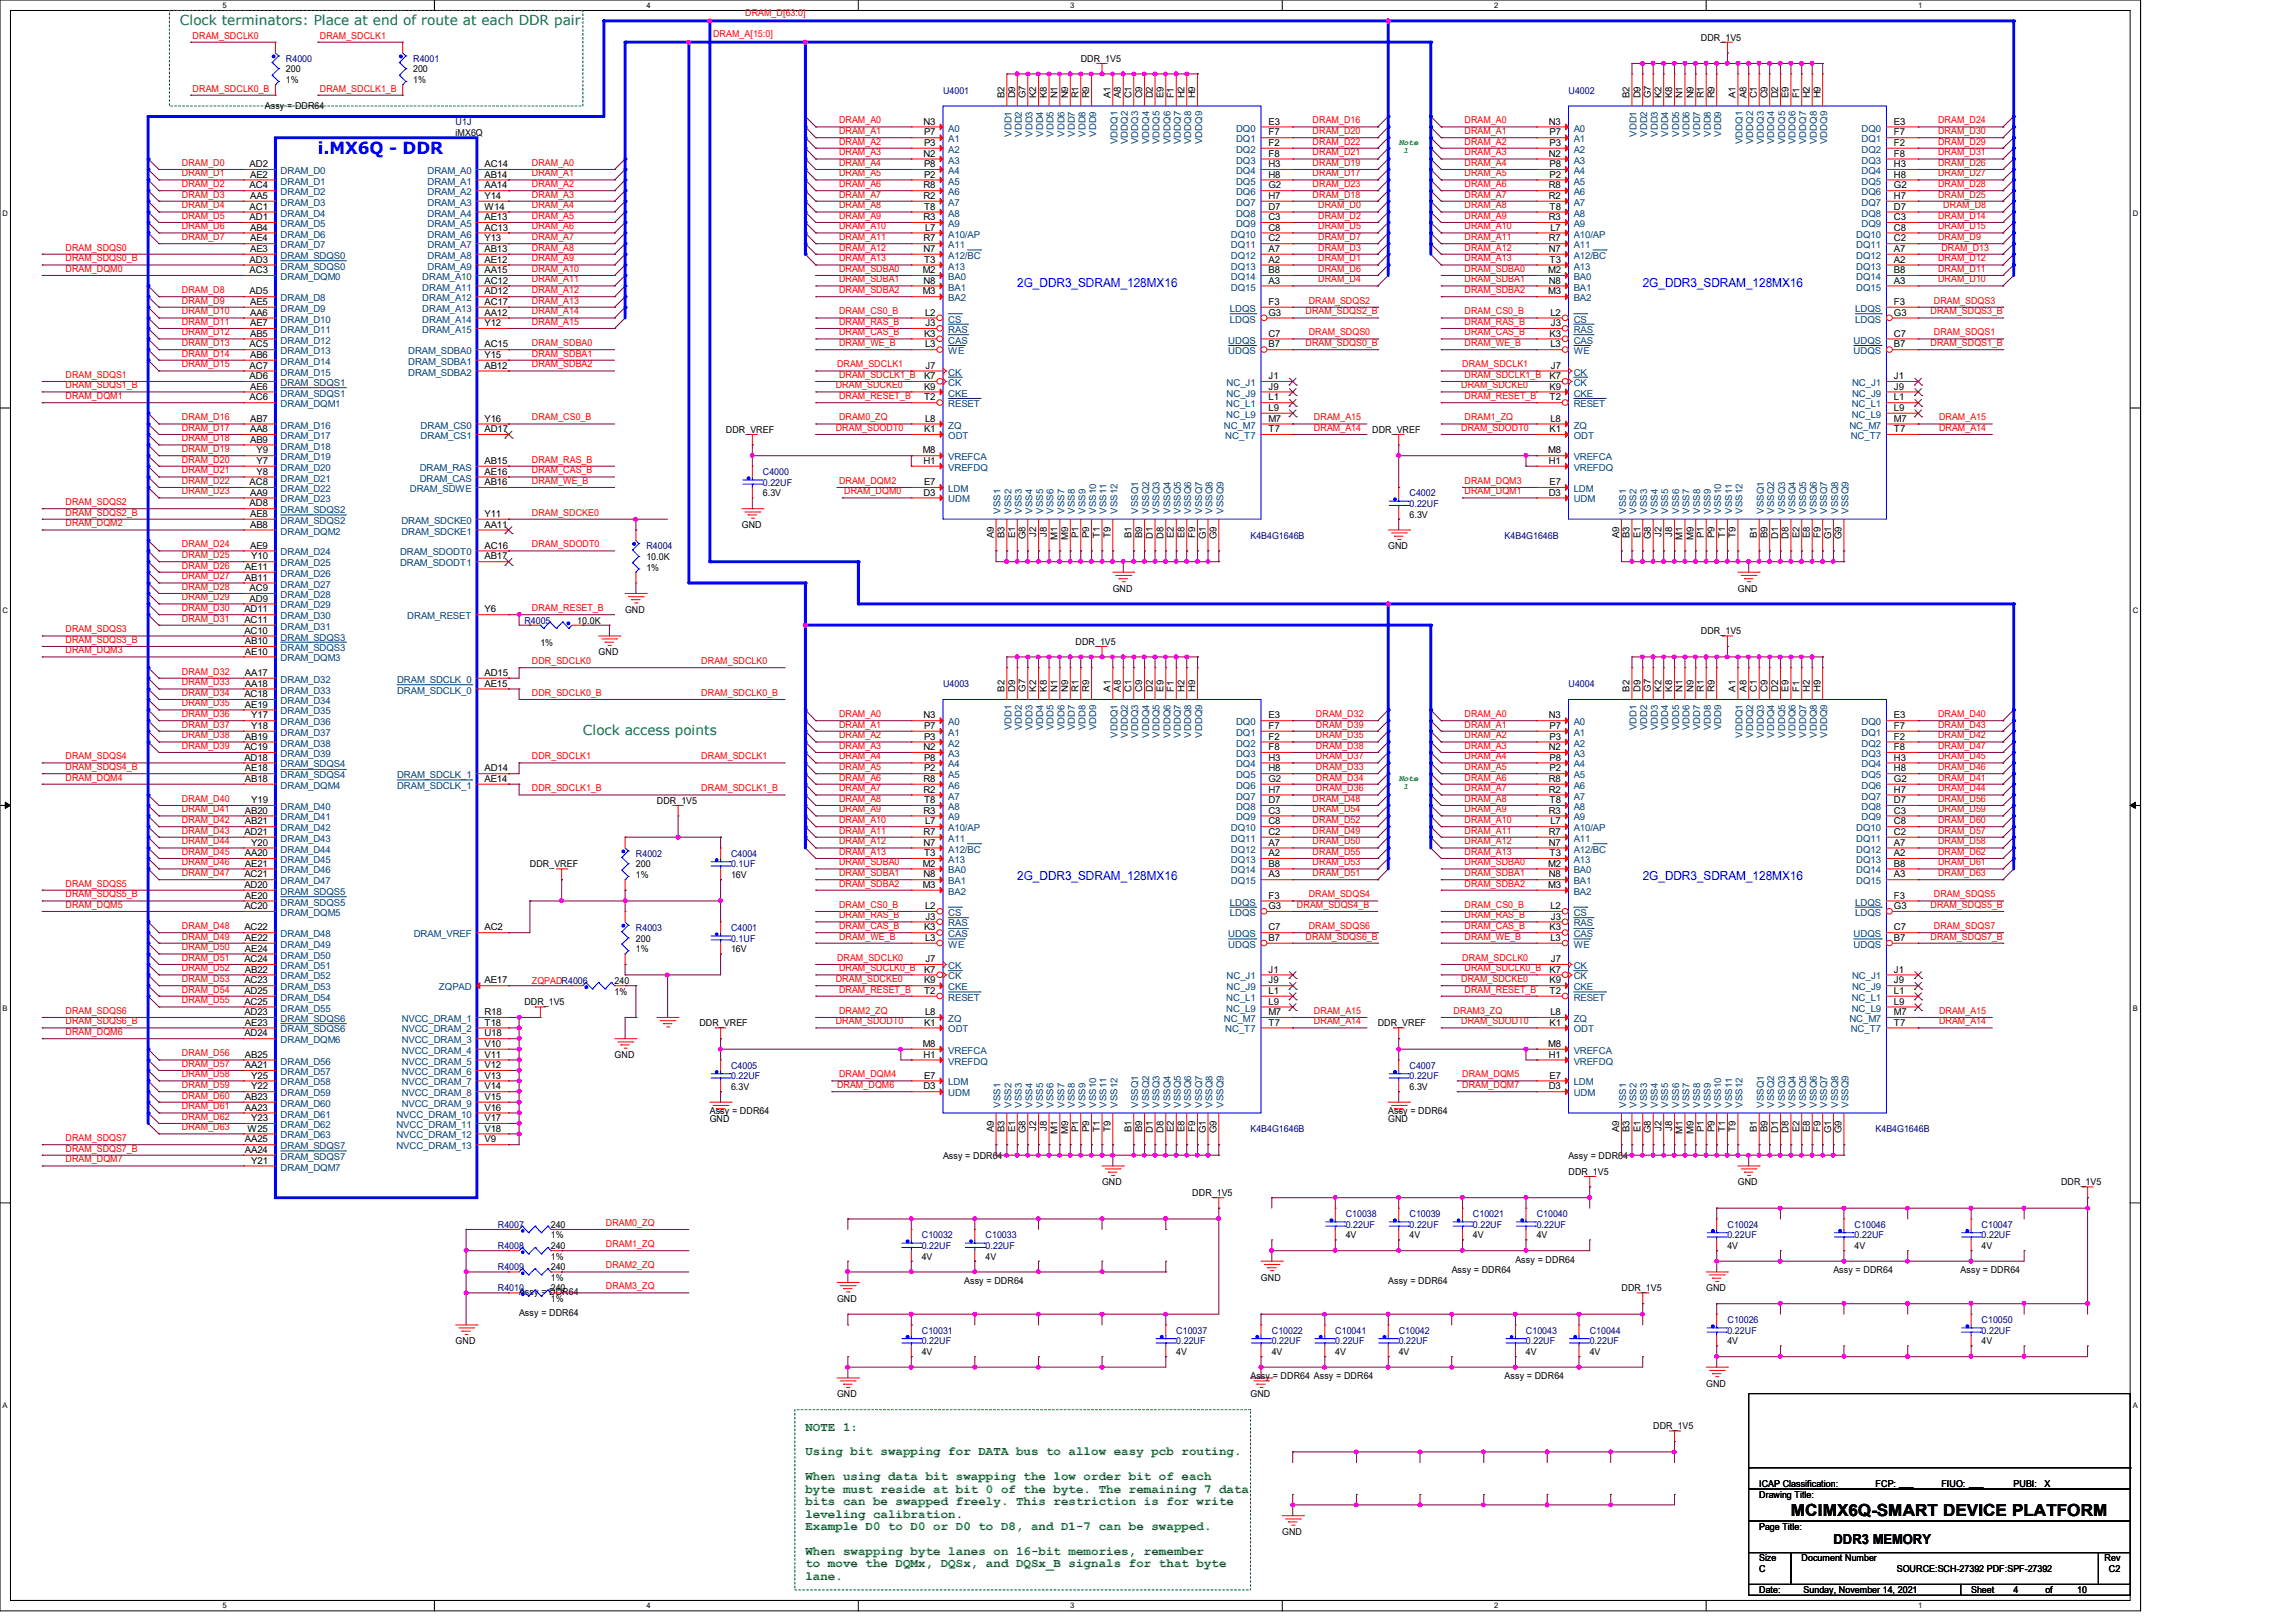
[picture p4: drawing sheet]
<svg xmlns="http://www.w3.org/2000/svg" width="297mm" height="210mm" viewBox="0 0 297 210" stroke-linecap="round" stroke-linejoin="round" font-family="sans-serif">
<defs><g id="words">
<text font-size="2.2" fill="#00f" x="41.1" y="20">i.MX6Q - DDR</text>
<text font-size="2.2" x="231.8" y="196.2">MCIMX6Q-SMART DEVICE PLATFORM</text>
<g font-size="1.8" fill="#008040">
<text x="23.3" y="3.2">Clock terminators: Place at end of route at each DDR pair</text>
<text x="75.4" y="95.1">Clock access points</text>
</g>
<text font-size="1.8" x="237.3" y="199.8">DDR3 MEMORY</text>
<g font-size="1.6" fill="#00f">
<text x="131.7" y="37.1">2G_DDR3_SDRAM_128MX16</text>
<text x="212.6" y="37.1">2G_DDR3_SDRAM_128MX16</text>
<text x="131.7" y="113.9">2G_DDR3_SDRAM_128MX16</text>
<text x="212.6" y="113.9">2G_DDR3_SDRAM_128MX16</text>
</g>
<g font-size="1.6" fill="#008000">
<text x="104.2" y="185.1">NOTE 1:</text>
<text x="104.2" y="188.3">Using bit swapping for DATA bus to allow easy pcb routing.</text>
<text x="104.2" y="191.6">When using data bit swapping the low order bit of each</text>
<text x="104.2" y="193.2">byte must reside at bit 0 of the byte. The remaining 7 data</text>
<text x="104.2" y="194.8">bits can be swapped freely. This restriction is for write</text>
<text x="104.2" y="196.4">leveling calibration.</text>
<text x="104.2" y="198">Example D0 to D0 or D0 to D8, and D1-7 can be swapped.</text>
<text x="104.2" y="201.2">When swapping byte lanes on 16-bit memories, remember</text>
<text x="104.2" y="202.8">to move the DQMx, DQSx, and DQSx_B signals for that byte</text>
<text x="104.2" y="204.4">lane.</text>
</g>
<g font-size="1.2" fill="#f00">
<text x="24.9" y="5">DRAM_SDCLK0</text>
<text x="41.4" y="5">DRAM_SDCLK1</text>
<text x="92.3" y="4.8">DRAM_A[15:0]</text>
<text x="96.4" y="2.1">DRAM_D[63:0]</text>
<text x="24.9" y="11.9">DRAM_SDCLK0_B</text>
<text x="41.4" y="11.9">DRAM_SDCLK1_B</text>
<text x="108.6" y="16">DRAM_A0</text>
<text x="108.6" y="17.4">DRAM_A1</text>
<text x="169.9" y="16">DRAM_D16</text>
<text x="169.9" y="17.4">DRAM_D20</text>
<text x="189.5" y="16">DRAM_A0</text>
<text x="189.5" y="17.4">DRAM_A1</text>
<text x="250.8" y="16">DRAM_D24</text>
<text x="250.8" y="17.4">DRAM_D30</text>
<text x="23.5" y="21.5">DRAM_D0</text>
<text x="23.5" y="22.8">DRAM_D1</text>
<text x="68.8" y="21.5">DRAM_A0</text>
<text x="68.8" y="22.8">DRAM_A1</text>
<text x="108.6" y="18.7">DRAM_A2</text>
<text x="108.6" y="20.1">DRAM_A3</text>
<text x="108.6" y="21.5">DRAM_A4</text>
<text x="108.6" y="22.8">DRAM_A5</text>
<text x="169.9" y="22.8">DRAM_D17</text>
<text x="169.9" y="20.1">DRAM_D21</text>
<text x="169.9" y="18.7">DRAM_D22</text>
<text x="169.9" y="21.5">DRAM_D19</text>
<text x="189.5" y="18.7">DRAM_A2</text>
<text x="189.5" y="20.1">DRAM_A3</text>
<text x="189.5" y="21.5">DRAM_A4</text>
<text x="189.5" y="22.8">DRAM_A5</text>
<text x="250.8" y="21.5">DRAM_D26</text>
<text x="250.8" y="22.8">DRAM_D27</text>
<text x="250.8" y="18.7">DRAM_D29</text>
<text x="250.8" y="20.1">DRAM_D31</text>
<text x="23.5" y="24.2">DRAM_D2</text>
<text x="23.5" y="25.6">DRAM_D3</text>
<text x="23.5" y="27">DRAM_D4</text>
<text x="23.5" y="28.3">DRAM_D5</text>
<text x="23.5" y="29.7">DRAM_D6</text>
<text x="68.8" y="24.2">DRAM_A2</text>
<text x="68.8" y="25.6">DRAM_A3</text>
<text x="68.8" y="27">DRAM_A4</text>
<text x="68.8" y="28.3">DRAM_A5</text>
<text x="68.8" y="29.7">DRAM_A6</text>
<text x="108.6" y="24.2">DRAM_A6</text>
<text x="108.6" y="25.6">DRAM_A7</text>
<text x="108.6" y="27">DRAM_A8</text>
<text x="108.6" y="28.3">DRAM_A9</text>
<text x="108.6" y="29.7">DRAM_A10</text>
<text x="169.9" y="24.2">DRAM_D23</text>
<text x="169.9" y="25.6">DRAM_D18</text>
<text x="170.6" y="28.3">DRAM_D2</text>
<text x="170.6" y="27">DRAM_D0</text>
<text x="170.6" y="29.7">DRAM_D5</text>
<text x="189.5" y="24.2">DRAM_A6</text>
<text x="189.5" y="25.6">DRAM_A7</text>
<text x="189.5" y="27">DRAM_A8</text>
<text x="189.5" y="28.3">DRAM_A9</text>
<text x="189.5" y="29.7">DRAM_A10</text>
<text x="250.8" y="25.6">DRAM_D25</text>
<text x="250.8" y="24.2">DRAM_D28</text>
<text x="250.8" y="29.7">DRAM_D15</text>
<text x="250.8" y="28.3">DRAM_D14</text>
<text x="251.5" y="27">DRAM_D8</text>
<text x="8.5" y="32.4">DRAM_SDQS0</text>
<text x="8.5" y="35.2">DRAM_DQM0</text>
<text x="8.5" y="33.8">DRAM_SDQS0_B</text>
<text x="23.5" y="31.1">DRAM_D7</text>
<text x="68.8" y="31.1">DRAM_A7</text>
<text x="68.8" y="32.4">DRAM_A8</text>
<text x="68.8" y="33.8">DRAM_A9</text>
<text x="68.8" y="35.2">DRAM_A10</text>
<text x="108.6" y="31.1">DRAM_A11</text>
<text x="108.6" y="32.4">DRAM_A12</text>
<text x="108.6" y="33.8">DRAM_A13</text>
<text x="108.6" y="35.2">DRAM_SDBA0</text>
<text x="170.6" y="33.8">DRAM_D1</text>
<text x="170.6" y="32.4">DRAM_D3</text>
<text x="170.6" y="31.1">DRAM_D7</text>
<text x="170.6" y="35.2">DRAM_D6</text>
<text x="189.5" y="33.8">DRAM_A13</text>
<text x="189.5" y="31.1">DRAM_A11</text>
<text x="189.5" y="32.4">DRAM_A12</text>
<text x="189.5" y="35.2">DRAM_SDBA0</text>
<text x="250.8" y="35.2">DRAM_D11</text>
<text x="250.8" y="33.8">DRAM_D12</text>
<text x="250.8" y="31.1">DRAM_D9</text>
<text x="251.2" y="32.4">DRAM_D13</text>
<text x="23.5" y="37.9">DRAM_D8</text>
<text x="23.5" y="39.3">DRAM_D9</text>
<text x="23.5" y="40.7">DRAM_D10</text>
<text x="68.8" y="36.5">DRAM_A11</text>
<text x="68.8" y="37.9">DRAM_A12</text>
<text x="68.8" y="39.3">DRAM_A13</text>
<text x="68.8" y="40.7">DRAM_A14</text>
<text x="108.6" y="36.5">DRAM_SDBA1</text>
<text x="108.6" y="37.9">DRAM_SDBA2</text>
<text x="108.6" y="40.7">DRAM_CS0_B</text>
<text x="168.9" y="40.7">DRAM_SDQS2_B</text>
<text x="169.4" y="39.3">DRAM_SDQS2</text>
<text x="170.6" y="36.5">DRAM_D4</text>
<text x="189.5" y="36.5">DRAM_SDBA1</text>
<text x="189.5" y="37.9">DRAM_SDBA2</text>
<text x="189.5" y="40.7">DRAM_CS0_B</text>
<text x="249.8" y="40.7">DRAM_SDQS3_B</text>
<text x="250.3" y="39.3">DRAM_SDQS3</text>
<text x="250.8" y="36.5">DRAM_D10</text>
<text x="23.5" y="42">DRAM_D11</text>
<text x="23.5" y="43.4">DRAM_D12</text>
<text x="23.5" y="44.8">DRAM_D13</text>
<text x="23.5" y="46.1">DRAM_D14</text>
<text x="23.5" y="47.5">DRAM_D15</text>
<text x="68.8" y="42">DRAM_A15</text>
<text x="68.8" y="44.8">DRAM_SDBA0</text>
<text x="68.8" y="46.1">DRAM_SDBA1</text>
<text x="68.8" y="47.5">DRAM_SDBA2</text>
<text x="108.3" y="47.5">DRAM_SDCLK1</text>
<text x="108.6" y="42">DRAM_RAS_B</text>
<text x="108.6" y="43.4">DRAM_CAS_B</text>
<text x="108.6" y="44.8">DRAM_WE_B</text>
<text x="168.9" y="44.8">DRAM_SDQS0_B</text>
<text x="169.4" y="43.4">DRAM_SDQS0</text>
<text x="189.2" y="47.5">DRAM_SDCLK1</text>
<text x="189.5" y="42">DRAM_RAS_B</text>
<text x="189.5" y="43.4">DRAM_CAS_B</text>
<text x="189.5" y="44.8">DRAM_WE_B</text>
<text x="249.8" y="44.8">DRAM_SDQS1_B</text>
<text x="250.3" y="43.4">DRAM_SDQS1</text>
<text x="8.5" y="51.6">DRAM_DQM1</text>
<text x="8.5" y="48.9">DRAM_SDQS1</text>
<text x="8.5" y="50.2">DRAM_SDQS1_B</text>
<text x="108.2" y="50.2">DRAM_SDCKE0</text>
<text x="108.6" y="48.9">DRAM_SDCLK1_B</text>
<text x="108.6" y="51.6">DRAM_RESET_B</text>
<text x="189.1" y="50.2">DRAM_SDCKE0</text>
<text x="189.5" y="48.9">DRAM_SDCLK1_B</text>
<text x="189.5" y="51.6">DRAM_RESET_B</text>
<text x="23.5" y="54.4">DRAM_D16</text>
<text x="23.5" y="55.8">DRAM_D17</text>
<text x="23.5" y="57.1">DRAM_D18</text>
<text x="23.5" y="58.5">DRAM_D19</text>
<text x="23.5" y="59.9">DRAM_D20</text>
<text x="68.8" y="54.4">DRAM_CS0_B</text>
<text x="68.8" y="59.9">DRAM_RAS_B</text>
<text x="108.2" y="55.8">DRAM_SDODT0</text>
<text x="108.6" y="54.4">DRAM0_ZQ</text>
<text x="170" y="54.4">DRAM_A15</text>
<text x="170" y="55.8">DRAM_A14</text>
<text x="189.1" y="55.8">DRAM_SDODT0</text>
<text x="189.5" y="54.4">DRAM1_ZQ</text>
<text x="250.9" y="54.4">DRAM_A15</text>
<text x="250.9" y="55.8">DRAM_A14</text>
<text x="8.5" y="65.4">DRAM_SDQS2</text>
<text x="23.5" y="61.3">DRAM_D21</text>
<text x="23.5" y="62.6">DRAM_D22</text>
<text x="23.5" y="64">DRAM_D23</text>
<text x="68.8" y="61.3">DRAM_CAS_B</text>
<text x="68.8" y="62.6">DRAM_WE_B</text>
<text x="108.6" y="62.6">DRAM_DQM2</text>
<text x="109.3" y="64">DRAM_DQM0</text>
<text x="189.5" y="62.6">DRAM_DQM3</text>
<text x="189.5" y="64">DRAM_DQM1</text>
<text x="8.5" y="68.1">DRAM_DQM2</text>
<text x="8.5" y="66.7">DRAM_SDQS2_B</text>
<text x="23.5" y="70.8">DRAM_D24</text>
<text x="68.8" y="70.8">DRAM_SDODT0</text>
<text x="68.8" y="66.7">DRAM_SDCKE0</text>
<text x="23.5" y="72.2">DRAM_D25</text>
<text x="23.5" y="73.6">DRAM_D26</text>
<text x="23.5" y="75">DRAM_D27</text>
<text x="23.5" y="76.3">DRAM_D28</text>
<text x="23.5" y="77.7">DRAM_D29</text>
<text x="8.5" y="81.8">DRAM_SDQS3</text>
<text x="8.5" y="83.2">DRAM_SDQS3_B</text>
<text x="23.5" y="79.1">DRAM_D30</text>
<text x="23.5" y="80.4">DRAM_D31</text>
<text x="68.8" y="79.1">DRAM_RESET_B</text>
<text x="8.5" y="84.5">DRAM_DQM3</text>
<text x="23.5" y="87.3">DRAM_D32</text>
<text x="23.5" y="88.7">DRAM_D33</text>
<text x="68.8" y="85.9">DDR_SDCLK0</text>
<text x="90.8" y="85.9">DRAM_SDCLK0</text>
<text x="23.5" y="90">DRAM_D34</text>
<text x="23.5" y="91.4">DRAM_D35</text>
<text x="23.5" y="92.8">DRAM_D36</text>
<text x="23.5" y="94.1">DRAM_D37</text>
<text x="23.5" y="95.5">DRAM_D38</text>
<text x="68.8" y="90">DDR_SDCLK0_B</text>
<text x="90.8" y="90">DRAM_SDCLK0_B</text>
<text x="108.6" y="92.8">DRAM_A0</text>
<text x="108.6" y="94.1">DRAM_A1</text>
<text x="108.6" y="95.5">DRAM_A2</text>
<text x="170.3" y="92.8">DRAM_D32</text>
<text x="170.3" y="94.1">DRAM_D39</text>
<text x="170.3" y="95.5">DRAM_D35</text>
<text x="189.5" y="92.8">DRAM_A0</text>
<text x="189.5" y="94.1">DRAM_A1</text>
<text x="189.5" y="95.5">DRAM_A2</text>
<text x="250.8" y="95.5">DRAM_D42</text>
<text x="250.8" y="92.8">DRAM_D40</text>
<text x="250.8" y="94.1">DRAM_D43</text>
<text x="8.5" y="98.3">DRAM_SDQS4</text>
<text x="8.5" y="101">DRAM_DQM4</text>
<text x="8.5" y="99.7">DRAM_SDQS4_B</text>
<text x="23.5" y="96.9">DRAM_D39</text>
<text x="68.8" y="98.3">DDR_SDCLK1</text>
<text x="90.8" y="98.3">DRAM_SDCLK1</text>
<text x="108.6" y="96.9">DRAM_A3</text>
<text x="108.6" y="98.3">DRAM_A4</text>
<text x="108.6" y="99.7">DRAM_A5</text>
<text x="108.6" y="101">DRAM_A6</text>
<text x="170.3" y="98.3">DRAM_D37</text>
<text x="170.3" y="99.7">DRAM_D33</text>
<text x="170.3" y="96.9">DRAM_D38</text>
<text x="170.3" y="101">DRAM_D34</text>
<text x="189.5" y="96.9">DRAM_A3</text>
<text x="189.5" y="98.3">DRAM_A4</text>
<text x="189.5" y="99.7">DRAM_A5</text>
<text x="189.5" y="101">DRAM_A6</text>
<text x="250.8" y="101">DRAM_D41</text>
<text x="250.8" y="98.3">DRAM_D45</text>
<text x="250.8" y="99.7">DRAM_D46</text>
<text x="250.8" y="96.9">DRAM_D47</text>
<text x="23.5" y="103.8">DRAM_D40</text>
<text x="23.5" y="105.1">DRAM_D41</text>
<text x="23.5" y="106.5">DRAM_D42</text>
<text x="23.5" y="107.9">DRAM_D43</text>
<text x="68.8" y="102.4">DDR_SDCLK1_B</text>
<text x="90.8" y="102.4">DRAM_SDCLK1_B</text>
<text x="108.6" y="102.4">DRAM_A7</text>
<text x="108.6" y="103.8">DRAM_A8</text>
<text x="108.6" y="105.1">DRAM_A9</text>
<text x="108.6" y="106.5">DRAM_A10</text>
<text x="108.6" y="107.9">DRAM_A11</text>
<text x="169.9" y="106.5">DRAM_D52</text>
<text x="169.9" y="107.9">DRAM_D49</text>
<text x="169.9" y="105.1">DRAM_D54</text>
<text x="169.9" y="103.8">DRAM_D48</text>
<text x="170.3" y="102.4">DRAM_D36</text>
<text x="189.5" y="102.4">DRAM_A7</text>
<text x="189.5" y="103.8">DRAM_A8</text>
<text x="189.5" y="105.1">DRAM_A9</text>
<text x="189.5" y="106.5">DRAM_A10</text>
<text x="189.5" y="107.9">DRAM_A11</text>
<text x="250.8" y="102.4">DRAM_D44</text>
<text x="250.8" y="106.5">DRAM_D60</text>
<text x="250.8" y="103.8">DRAM_D56</text>
<text x="250.8" y="105.1">DRAM_D59</text>
<text x="250.8" y="107.9">DRAM_D57</text>
<text x="23.5" y="109.3">DRAM_D44</text>
<text x="23.5" y="110.6">DRAM_D45</text>
<text x="23.5" y="112">DRAM_D46</text>
<text x="23.5" y="113.4">DRAM_D47</text>
<text x="108.6" y="110.6">DRAM_A13</text>
<text x="108.6" y="109.3">DRAM_A12</text>
<text x="108.6" y="112">DRAM_SDBA0</text>
<text x="108.6" y="113.4">DRAM_SDBA1</text>
<text x="169.9" y="109.3">DRAM_D50</text>
<text x="169.9" y="113.4">DRAM_D51</text>
<text x="169.9" y="110.6">DRAM_D55</text>
<text x="169.9" y="112">DRAM_D53</text>
<text x="189.5" y="110.6">DRAM_A13</text>
<text x="189.5" y="109.3">DRAM_A12</text>
<text x="189.5" y="112">DRAM_SDBA0</text>
<text x="189.5" y="113.4">DRAM_SDBA1</text>
<text x="250.8" y="112">DRAM_D61</text>
<text x="250.8" y="109.3">DRAM_D58</text>
<text x="250.8" y="110.6">DRAM_D62</text>
<text x="250.8" y="113.4">DRAM_D63</text>
<text x="8.5" y="114.7">DRAM_SDQS5</text>
<text x="8.5" y="117.5">DRAM_DQM5</text>
<text x="8.5" y="116.1">DRAM_SDQS5_B</text>
<text x="108.6" y="114.7">DRAM_SDBA2</text>
<text x="108.6" y="117.5">DRAM_CS0_B</text>
<text x="108.6" y="118.8">DRAM_RAS_B</text>
<text x="167.8" y="117.5">DRAM_SDQS4_B</text>
<text x="169.4" y="116.1">DRAM_SDQS4</text>
<text x="189.5" y="114.7">DRAM_SDBA2</text>
<text x="189.5" y="117.5">DRAM_CS0_B</text>
<text x="189.5" y="118.8">DRAM_RAS_B</text>
<text x="249.8" y="117.5">DRAM_SDQS5_B</text>
<text x="250.3" y="116.1">DRAM_SDQS5</text>
<text x="23.5" y="120.2">DRAM_D48</text>
<text x="23.5" y="121.6">DRAM_D49</text>
<text x="23.5" y="123">DRAM_D50</text>
<text x="23.5" y="124.3">DRAM_D51</text>
<text x="23.5" y="125.7">DRAM_D52</text>
<text x="108.3" y="124.3">DRAM_SDCLK0</text>
<text x="108.6" y="120.2">DRAM_CAS_B</text>
<text x="108.6" y="121.6">DRAM_WE_B</text>
<text x="108.6" y="125.7">DRAM_SDCLK0_B</text>
<text x="168.9" y="121.6">DRAM_SDQS6_B</text>
<text x="169.4" y="120.2">DRAM_SDQS6</text>
<text x="189.2" y="124.3">DRAM_SDCLK0</text>
<text x="189.5" y="120.2">DRAM_CAS_B</text>
<text x="189.5" y="121.6">DRAM_WE_B</text>
<text x="189.5" y="125.7">DRAM_SDCLK0_B</text>
<text x="249.8" y="121.6">DRAM_SDQS7_B</text>
<text x="250.3" y="120.2">DRAM_SDQS7</text>
<text x="8.5" y="131.2">DRAM_SDQS6</text>
<text x="23.5" y="127.1">DRAM_D53</text>
<text x="23.5" y="128.4">DRAM_D54</text>
<text x="23.5" y="129.8">DRAM_D55</text>
<text x="68.8" y="127.3">ZQPADR4006</text>
<text x="108.2" y="127.1">DRAM_SDCKE0</text>
<text x="108.6" y="128.4">DRAM_RESET_B</text>
<text x="108.6" y="131.2">DRAM2_ZQ</text>
<text x="170" y="131.2">DRAM_A15</text>
<text x="188.1" y="131.2">DRAM3_ZQ</text>
<text x="189.1" y="127.1">DRAM_SDCKE0</text>
<text x="189.5" y="128.4">DRAM_RESET_B</text>
<text x="250.9" y="131.2">DRAM_A15</text>
<text x="8.5" y="133.9">DRAM_DQM6</text>
<text x="8.5" y="132.5">DRAM_SDQS6_B</text>
<text x="23.5" y="136.7">DRAM_D56</text>
<text x="108.2" y="132.5">DRAM_SDODT0</text>
<text x="170" y="132.5">DRAM_A14</text>
<text x="189.1" y="132.5">DRAM_SDODT0</text>
<text x="250.9" y="132.5">DRAM_A14</text>
<text x="23.5" y="138">DRAM_D57</text>
<text x="23.5" y="139.4">DRAM_D58</text>
<text x="23.5" y="140.8">DRAM_D59</text>
<text x="23.5" y="142.2">DRAM_D60</text>
<text x="23.5" y="143.6">DRAM_D61</text>
<text x="108.3" y="140.8">DRAM_DQM6</text>
<text x="108.6" y="139.4">DRAM_DQM4</text>
<text x="189.2" y="140.8">DRAM_DQM7</text>
<text x="189.2" y="139.4">DRAM_DQM5</text>
<text x="8.5" y="147.7">DRAM_SDQS7</text>
<text x="8.5" y="149">DRAM_SDQS7_B</text>
<text x="23.5" y="144.9">DRAM_D62</text>
<text x="23.5" y="146.3">DRAM_D63</text>
<text x="8.5" y="150.4">DRAM_DQM7</text>
<text x="78.4" y="161.4">DRAM1_ZQ</text>
<text x="78.4" y="158.6">DRAM0_ZQ</text>
<text x="78.4" y="164.1">DRAM2_ZQ</text>
<text x="78.4" y="166.8">DRAM3_ZQ</text>
</g>
<g font-size="1.2">
<text x="220.1" y="5.2">DDR_1V5</text>
<text x="37" y="9.4">200</text>
<text x="37" y="10.7">1%</text>
<text x="53.5" y="9.4">200</text>
<text x="53.5" y="10.7">1%</text>
<text x="139.9" y="8">DDR_1V5</text>
<text x="34.3" y="14.1">Assy = DDR64</text>
<text x="59" y="17.6">iMX6Q</text>
<text x="119.5" y="16.1">N3</text>
<text x="119.6" y="17.5">P7</text>
<text x="130" y="12.7" transform="rotate(-90 130 12.7)">B2</text>
<text x="131.4" y="12.7" transform="rotate(-90 131.4 12.7)">D9</text>
<text x="132.7" y="12.7" transform="rotate(-90 132.7 12.7)">G7</text>
<text x="134.1" y="12.7" transform="rotate(-90 134.1 12.7)">K2</text>
<text x="135.5" y="12.7" transform="rotate(-90 135.5 12.7)">K8</text>
<text x="136.9" y="12.7" transform="rotate(-90 136.9 12.7)">N1</text>
<text x="138.2" y="12.7" transform="rotate(-90 138.2 12.7)">N9</text>
<text x="139.6" y="12.7" transform="rotate(-90 139.6 12.7)">R1</text>
<text x="141" y="12.7" transform="rotate(-90 141 12.7)">R9</text>
<text x="143.7" y="12.7" transform="rotate(-90 143.7 12.7)">A1</text>
<text x="145.1" y="12.7" transform="rotate(-90 145.1 12.7)">A8</text>
<text x="146.4" y="12.7" transform="rotate(-90 146.4 12.7)">C1</text>
<text x="147.8" y="12.7" transform="rotate(-90 147.8 12.7)">C9</text>
<text x="149.2" y="12.7" transform="rotate(-90 149.2 12.7)">D2</text>
<text x="150.6" y="12.7" transform="rotate(-90 150.6 12.7)">E9</text>
<text x="151.9" y="12.7" transform="rotate(-90 151.9 12.7)">F1</text>
<text x="153.3" y="12.7" transform="rotate(-90 153.3 12.7)">H2</text>
<text x="154.7" y="12.7" transform="rotate(-90 154.7 12.7)">H9</text>
<text x="164.2" y="16.1">E3</text>
<text x="164.2" y="17.5">F7</text>
<text x="200.4" y="16.1">N3</text>
<text x="200.5" y="17.5">P7</text>
<text x="210.9" y="12.7" transform="rotate(-90 210.9 12.7)">B2</text>
<text x="212.3" y="12.7" transform="rotate(-90 212.3 12.7)">D9</text>
<text x="213.7" y="12.7" transform="rotate(-90 213.7 12.7)">G7</text>
<text x="215" y="12.7" transform="rotate(-90 215 12.7)">K2</text>
<text x="216.4" y="12.7" transform="rotate(-90 216.4 12.7)">K8</text>
<text x="217.8" y="12.7" transform="rotate(-90 217.8 12.7)">N1</text>
<text x="219.2" y="12.7" transform="rotate(-90 219.2 12.7)">N9</text>
<text x="220.5" y="12.7" transform="rotate(-90 220.5 12.7)">R1</text>
<text x="221.9" y="12.7" transform="rotate(-90 221.9 12.7)">R9</text>
<text x="224.6" y="12.7" transform="rotate(-90 224.6 12.7)">A1</text>
<text x="226" y="12.7" transform="rotate(-90 226 12.7)">A8</text>
<text x="227.4" y="12.7" transform="rotate(-90 227.4 12.7)">C1</text>
<text x="228.7" y="12.7" transform="rotate(-90 228.7 12.7)">C9</text>
<text x="230.1" y="12.7" transform="rotate(-90 230.1 12.7)">D2</text>
<text x="231.5" y="12.7" transform="rotate(-90 231.5 12.7)">E9</text>
<text x="232.9" y="12.7" transform="rotate(-90 232.9 12.7)">F1</text>
<text x="234.2" y="12.7" transform="rotate(-90 234.2 12.7)">H2</text>
<text x="235.6" y="12.7" transform="rotate(-90 235.6 12.7)">H9</text>
<text x="245.1" y="16.1">E3</text>
<text x="245.1" y="17.5">F7</text>
<text x="32.3" y="21.6">AD2</text>
<text x="32.4" y="23">AE2</text>
<text x="62.7" y="21.6">AC14</text>
<text x="62.7" y="23">AB14</text>
<text x="119.5" y="20.3">N2</text>
<text x="119.6" y="18.9">P3</text>
<text x="119.6" y="21.6">P8</text>
<text x="119.6" y="23">P2</text>
<text x="164.2" y="18.9">F2</text>
<text x="164.2" y="20.3">F8</text>
<text x="164.2" y="21.6">H3</text>
<text x="164.2" y="23">H8</text>
<text x="200.4" y="20.3">N2</text>
<text x="200.5" y="18.9">P3</text>
<text x="200.5" y="21.6">P8</text>
<text x="200.5" y="23">P2</text>
<text x="245.1" y="18.9">F2</text>
<text x="245.1" y="20.3">F8</text>
<text x="245.1" y="21.6">H3</text>
<text x="245.1" y="23">H8</text>
<text x="32.3" y="24.4">AC4</text>
<text x="32.3" y="27.1">AC1</text>
<text x="32.3" y="28.5">AD1</text>
<text x="32.4" y="25.7">AA5</text>
<text x="32.4" y="29.8">AB4</text>
<text x="62.7" y="24.4">AA14</text>
<text x="62.7" y="25.7">Y14</text>
<text x="62.7" y="27.1">W14</text>
<text x="62.7" y="28.5">AE13</text>
<text x="62.7" y="29.8">AC13</text>
<text x="119.5" y="24.4">R8</text>
<text x="119.5" y="25.7">R2</text>
<text x="119.5" y="28.5">R3</text>
<text x="119.6" y="27.1">T8</text>
<text x="119.7" y="29.8">L7</text>
<text x="164.2" y="24.4">G2</text>
<text x="164.2" y="25.7">H7</text>
<text x="164.2" y="27.1">D7</text>
<text x="164.2" y="28.5">C3</text>
<text x="164.2" y="29.8">C8</text>
<text x="200.4" y="24.4">R8</text>
<text x="200.4" y="25.7">R2</text>
<text x="200.4" y="28.5">R3</text>
<text x="200.5" y="27.1">T8</text>
<text x="200.7" y="29.8">L7</text>
<text x="245.1" y="24.4">G2</text>
<text x="245.1" y="25.7">H7</text>
<text x="245.1" y="27.1">D7</text>
<text x="245.1" y="28.5">C3</text>
<text x="245.1" y="29.8">C8</text>
<text x="32.3" y="34">AD3</text>
<text x="32.3" y="35.3">AC3</text>
<text x="32.4" y="32.6">AE3</text>
<text x="32.4" y="31.2">AE4</text>
<text x="62.7" y="31.2">Y13</text>
<text x="62.7" y="32.6">AB13</text>
<text x="62.7" y="34">AE12</text>
<text x="62.7" y="35.3">AA15</text>
<text x="119.4" y="35.3">M2</text>
<text x="119.5" y="31.2">R7</text>
<text x="119.5" y="32.6">N7</text>
<text x="119.6" y="34">T3</text>
<text x="164.2" y="31.2">C2</text>
<text x="164.2" y="32.6">A7</text>
<text x="164.2" y="34">A2</text>
<text x="164.2" y="35.3">B8</text>
<text x="200.4" y="35.3">M2</text>
<text x="200.4" y="31.2">R7</text>
<text x="200.4" y="32.6">N7</text>
<text x="200.5" y="34">T3</text>
<text x="245.1" y="31.2">C2</text>
<text x="245.1" y="32.6">A7</text>
<text x="245.1" y="34">A2</text>
<text x="245.1" y="35.3">B8</text>
<text x="32.3" y="38.1">AD5</text>
<text x="32.4" y="39.5">AE5</text>
<text x="32.4" y="40.9">AA6</text>
<text x="62.7" y="36.7">AC12</text>
<text x="62.7" y="38.1">AD12</text>
<text x="62.7" y="39.5">AC17</text>
<text x="62.7" y="40.9">AA12</text>
<text x="119.4" y="38.1">M3</text>
<text x="119.5" y="36.7">N8</text>
<text x="119.7" y="40.9">L2</text>
<text x="164.2" y="39.5">F3</text>
<text x="164.2" y="40.9">G3</text>
<text x="164.2" y="36.7">A3</text>
<text x="200.4" y="38.1">M3</text>
<text x="200.4" y="36.7">N8</text>
<text x="200.7" y="40.9">L2</text>
<text x="245.1" y="39.5">F3</text>
<text x="245.1" y="40.9">G3</text>
<text x="245.1" y="36.7">A3</text>
<text x="32.3" y="45">AC5</text>
<text x="32.3" y="47.7">AC7</text>
<text x="32.4" y="42.2">AE7</text>
<text x="32.4" y="43.6">AB5</text>
<text x="32.4" y="46.3">AB6</text>
<text x="62.7" y="42.2">Y12</text>
<text x="62.7" y="45">AC15</text>
<text x="62.7" y="46.3">Y15</text>
<text x="62.7" y="47.7">AB12</text>
<text x="119.6" y="43.6">K3</text>
<text x="119.7" y="45">L3</text>
<text x="119.8" y="47.7">J7</text>
<text x="119.8" y="42.2">J3</text>
<text x="164.2" y="43.6">C7</text>
<text x="164.2" y="45">B7</text>
<text x="200.5" y="43.6">K3</text>
<text x="200.7" y="45">L3</text>
<text x="200.7" y="47.7">J7</text>
<text x="200.7" y="42.2">J3</text>
<text x="245.1" y="43.6">C7</text>
<text x="245.1" y="45">B7</text>
<text x="32.3" y="49.1">AD6</text>
<text x="32.3" y="51.8">AC6</text>
<text x="32.4" y="50.4">AE6</text>
<text x="119.6" y="49.1">K7</text>
<text x="119.6" y="50.4">K9</text>
<text x="119.6" y="51.8">T2</text>
<text x="164.2" y="51.8">L1</text>
<text x="164.2" y="53.2">L9</text>
<text x="164.2" y="50.4">J9</text>
<text x="164.2" y="49.1">J1</text>
<text x="200.5" y="49.1">K7</text>
<text x="200.5" y="50.4">K9</text>
<text x="200.5" y="51.8">T2</text>
<text x="245.1" y="51.8">L1</text>
<text x="245.1" y="53.2">L9</text>
<text x="245.1" y="50.4">J9</text>
<text x="245.1" y="49.1">J1</text>
<text x="32.4" y="54.6">AB7</text>
<text x="32.4" y="55.9">AA8</text>
<text x="32.4" y="57.3">AB9</text>
<text x="33.2" y="58.7">Y9</text>
<text x="62.7" y="54.6">Y16</text>
<text x="62.7" y="55.9">AD17</text>
<text x="93.9" y="56">DDR_VREF</text>
<text x="119.4" y="58.7">M8</text>
<text x="119.6" y="55.9">K1</text>
<text x="119.7" y="54.6">L8</text>
<text x="164.2" y="54.6">M7</text>
<text x="164.2" y="55.9">T7</text>
<text x="177.6" y="56">DDR_VREF</text>
<text x="200.4" y="58.7">M8</text>
<text x="200.5" y="55.9">K1</text>
<text x="200.7" y="54.6">L8</text>
<text x="245.1" y="54.6">M7</text>
<text x="245.1" y="55.9">T7</text>
<text x="32.3" y="62.8">AC8</text>
<text x="32.3" y="65.5">AD8</text>
<text x="32.4" y="64.1">AA9</text>
<text x="33.2" y="60">Y7</text>
<text x="33.2" y="61.4">Y8</text>
<text x="62.7" y="61.4">AE16</text>
<text x="62.7" y="60">AB15</text>
<text x="62.7" y="62.8">AB16</text>
<text x="98.7" y="64.2">6.3V</text>
<text x="119.5" y="60">H1</text>
<text x="119.5" y="64.1">D3</text>
<text x="119.6" y="62.8">E7</text>
<text x="200.4" y="60">H1</text>
<text x="200.4" y="64.1">D3</text>
<text x="200.5" y="62.8">E7</text>
<text x="32.4" y="71">AE9</text>
<text x="32.4" y="66.9">AE8</text>
<text x="32.4" y="68.3">AB8</text>
<text x="62.7" y="66.9">Y11</text>
<text x="62.7" y="68.3">AA11</text>
<text x="62.7" y="71">AC16</text>
<text x="96" y="68.3">GND</text>
<text x="128.6" y="69.7" transform="rotate(-90 128.6 69.7)">A9</text>
<text x="130" y="69.7" transform="rotate(-90 130 69.7)">B3</text>
<text x="131.4" y="69.7" transform="rotate(-90 131.4 69.7)">E1</text>
<text x="132.7" y="69.8" transform="rotate(-90 132.7 69.8)">G8</text>
<text x="134.1" y="69.5" transform="rotate(-90 134.1 69.5)">J2</text>
<text x="135.5" y="69.5" transform="rotate(-90 135.5 69.5)">J8</text>
<text x="136.9" y="69.9" transform="rotate(-90 136.9 69.9)">M1</text>
<text x="138.2" y="69.9" transform="rotate(-90 138.2 69.9)">M9</text>
<text x="139.6" y="69.7" transform="rotate(-90 139.6 69.7)">P1</text>
<text x="141" y="69.7" transform="rotate(-90 141 69.7)">P9</text>
<text x="142.3" y="69.6" transform="rotate(-90 142.3 69.6)">T1</text>
<text x="143.7" y="69.6" transform="rotate(-90 143.7 69.6)">T9</text>
<text x="146.4" y="69.7" transform="rotate(-90 146.4 69.7)">B1</text>
<text x="147.8" y="69.7" transform="rotate(-90 147.8 69.7)">B9</text>
<text x="149.2" y="69.7" transform="rotate(-90 149.2 69.7)">D1</text>
<text x="150.6" y="69.7" transform="rotate(-90 150.6 69.7)">D8</text>
<text x="151.9" y="69.7" transform="rotate(-90 151.9 69.7)">E2</text>
<text x="153.3" y="69.7" transform="rotate(-90 153.3 69.7)">E8</text>
<text x="154.7" y="69.6" transform="rotate(-90 154.7 69.6)">F9</text>
<text x="156" y="69.8" transform="rotate(-90 156 69.8)">G1</text>
<text x="157.4" y="69.8" transform="rotate(-90 157.4 69.8)">G9</text>
<text x="179.7" y="71.1">GND</text>
<text x="182.4" y="67">6.3V</text>
<text x="209.5" y="69.7" transform="rotate(-90 209.5 69.7)">A9</text>
<text x="210.9" y="69.7" transform="rotate(-90 210.9 69.7)">B3</text>
<text x="212.3" y="69.7" transform="rotate(-90 212.3 69.7)">E1</text>
<text x="213.7" y="69.8" transform="rotate(-90 213.7 69.8)">G8</text>
<text x="215" y="69.5" transform="rotate(-90 215 69.5)">J2</text>
<text x="216.4" y="69.5" transform="rotate(-90 216.4 69.5)">J8</text>
<text x="217.8" y="69.9" transform="rotate(-90 217.8 69.9)">M1</text>
<text x="219.2" y="69.9" transform="rotate(-90 219.2 69.9)">M9</text>
<text x="220.5" y="69.7" transform="rotate(-90 220.5 69.7)">P1</text>
<text x="221.9" y="69.7" transform="rotate(-90 221.9 69.7)">P9</text>
<text x="223.3" y="69.6" transform="rotate(-90 223.3 69.6)">T1</text>
<text x="224.6" y="69.6" transform="rotate(-90 224.6 69.6)">T9</text>
<text x="227.4" y="69.7" transform="rotate(-90 227.4 69.7)">B1</text>
<text x="228.7" y="69.7" transform="rotate(-90 228.7 69.7)">B9</text>
<text x="230.1" y="69.7" transform="rotate(-90 230.1 69.7)">D1</text>
<text x="231.5" y="69.7" transform="rotate(-90 231.5 69.7)">D8</text>
<text x="232.9" y="69.7" transform="rotate(-90 232.9 69.7)">E2</text>
<text x="234.2" y="69.7" transform="rotate(-90 234.2 69.7)">E8</text>
<text x="235.6" y="69.6" transform="rotate(-90 235.6 69.6)">F9</text>
<text x="237" y="69.8" transform="rotate(-90 237 69.8)">G1</text>
<text x="238.3" y="69.8" transform="rotate(-90 238.3 69.8)">G9</text>
<text x="31.7" y="73.7">AE11</text>
<text x="31.7" y="75.1">AB11</text>
<text x="32.3" y="76.5">AC9</text>
<text x="32.3" y="77.9">AD9</text>
<text x="32.5" y="72.4">Y10</text>
<text x="62.7" y="72.4">AB17</text>
<text x="83.6" y="72.4">10.0K</text>
<text x="83.6" y="73.8">1%</text>
<text x="144" y="76.6">GND</text>
<text x="224.9" y="76.6">GND</text>
<text x="31.6" y="82">AC10</text>
<text x="31.6" y="79.2">AD11</text>
<text x="31.6" y="80.6">AC11</text>
<text x="31.7" y="83.4">AB10</text>
<text x="62.7" y="79.2">Y6</text>
<text x="69.9" y="83.6">1%</text>
<text x="74.7" y="80.7">10.0K</text>
<text x="80.9" y="79.3">GND</text>
<text x="139.2" y="83.4">DDR_1V5</text>
<text x="220.1" y="82">DDR_1V5</text>
<text x="31.7" y="87.5">AA17</text>
<text x="31.7" y="88.9">AA18</text>
<text x="31.7" y="84.7">AE10</text>
<text x="62.7" y="87.5">AD15</text>
<text x="62.7" y="88.9">AE15</text>
<text x="77.5" y="84.8">GND</text>
<text x="130" y="89.5" transform="rotate(-90 130 89.5)">B2</text>
<text x="131.4" y="89.5" transform="rotate(-90 131.4 89.5)">D9</text>
<text x="132.7" y="89.5" transform="rotate(-90 132.7 89.5)">G7</text>
<text x="134.1" y="89.5" transform="rotate(-90 134.1 89.5)">K2</text>
<text x="135.5" y="89.5" transform="rotate(-90 135.5 89.5)">K8</text>
<text x="136.9" y="89.5" transform="rotate(-90 136.9 89.5)">N1</text>
<text x="138.2" y="89.5" transform="rotate(-90 138.2 89.5)">N9</text>
<text x="139.6" y="89.5" transform="rotate(-90 139.6 89.5)">R1</text>
<text x="141" y="89.5" transform="rotate(-90 141 89.5)">R9</text>
<text x="143.7" y="89.5" transform="rotate(-90 143.7 89.5)">A1</text>
<text x="145.1" y="89.5" transform="rotate(-90 145.1 89.5)">A8</text>
<text x="146.4" y="89.5" transform="rotate(-90 146.4 89.5)">C1</text>
<text x="147.8" y="89.5" transform="rotate(-90 147.8 89.5)">C9</text>
<text x="149.2" y="89.5" transform="rotate(-90 149.2 89.5)">D2</text>
<text x="150.6" y="89.5" transform="rotate(-90 150.6 89.5)">E9</text>
<text x="151.9" y="89.5" transform="rotate(-90 151.9 89.5)">F1</text>
<text x="153.3" y="89.5" transform="rotate(-90 153.3 89.5)">H2</text>
<text x="154.7" y="89.5" transform="rotate(-90 154.7 89.5)">H9</text>
<text x="210.9" y="89.5" transform="rotate(-90 210.9 89.5)">B2</text>
<text x="212.3" y="89.5" transform="rotate(-90 212.3 89.5)">D9</text>
<text x="213.7" y="89.5" transform="rotate(-90 213.7 89.5)">G7</text>
<text x="215" y="89.5" transform="rotate(-90 215 89.5)">K2</text>
<text x="216.4" y="89.5" transform="rotate(-90 216.4 89.5)">K8</text>
<text x="217.8" y="89.5" transform="rotate(-90 217.8 89.5)">N1</text>
<text x="219.2" y="89.5" transform="rotate(-90 219.2 89.5)">N9</text>
<text x="220.5" y="89.5" transform="rotate(-90 220.5 89.5)">R1</text>
<text x="221.9" y="89.5" transform="rotate(-90 221.9 89.5)">R9</text>
<text x="224.6" y="89.5" transform="rotate(-90 224.6 89.5)">A1</text>
<text x="226" y="89.5" transform="rotate(-90 226 89.5)">A8</text>
<text x="227.4" y="89.5" transform="rotate(-90 227.4 89.5)">C1</text>
<text x="228.7" y="89.5" transform="rotate(-90 228.7 89.5)">C9</text>
<text x="230.1" y="89.5" transform="rotate(-90 230.1 89.5)">D2</text>
<text x="231.5" y="89.5" transform="rotate(-90 231.5 89.5)">E9</text>
<text x="232.9" y="89.5" transform="rotate(-90 232.9 89.5)">F1</text>
<text x="234.2" y="89.5" transform="rotate(-90 234.2 89.5)">H2</text>
<text x="235.6" y="89.5" transform="rotate(-90 235.6 89.5)">H9</text>
<text x="31.6" y="90.2">AC18</text>
<text x="31.7" y="91.6">AE19</text>
<text x="31.7" y="95.7">AB19</text>
<text x="32.5" y="93">Y17</text>
<text x="32.5" y="94.3">Y18</text>
<text x="119.5" y="93">N3</text>
<text x="119.6" y="94.3">P7</text>
<text x="119.6" y="95.7">P3</text>
<text x="164.2" y="93">E3</text>
<text x="164.2" y="94.3">F7</text>
<text x="164.2" y="95.7">F2</text>
<text x="200.4" y="93">N3</text>
<text x="200.5" y="94.3">P7</text>
<text x="200.5" y="95.7">P3</text>
<text x="245.1" y="93">E3</text>
<text x="245.1" y="94.3">F7</text>
<text x="245.1" y="95.7">F2</text>
<text x="31.6" y="97.1">AC19</text>
<text x="31.6" y="98.4">AD18</text>
<text x="31.7" y="101.2">AB18</text>
<text x="31.7" y="99.8">AE18</text>
<text x="62.7" y="99.8">AD14</text>
<text x="62.7" y="101.2">AE14</text>
<text x="119.5" y="97.1">N2</text>
<text x="119.5" y="101.2">R8</text>
<text x="119.6" y="98.4">P8</text>
<text x="119.6" y="99.8">P2</text>
<text x="164.2" y="97.1">F8</text>
<text x="164.2" y="98.4">H3</text>
<text x="164.2" y="99.8">H8</text>
<text x="164.2" y="101.2">G2</text>
<text x="200.4" y="97.1">N2</text>
<text x="200.4" y="101.2">R8</text>
<text x="200.5" y="98.4">P8</text>
<text x="200.5" y="99.8">P2</text>
<text x="245.1" y="97.1">F8</text>
<text x="245.1" y="98.4">H3</text>
<text x="245.1" y="99.8">H8</text>
<text x="245.1" y="101.2">G2</text>
<text x="31.7" y="105.3">AB20</text>
<text x="31.7" y="106.7">AB21</text>
<text x="32.5" y="103.9">Y19</text>
<text x="85" y="104">DDR_1V5</text>
<text x="119.5" y="102.6">R2</text>
<text x="119.5" y="105.3">R3</text>
<text x="119.6" y="103.9">T8</text>
<text x="119.7" y="106.7">L7</text>
<text x="164.2" y="102.6">H7</text>
<text x="164.2" y="103.9">D7</text>
<text x="164.2" y="105.3">C3</text>
<text x="164.2" y="106.7">C8</text>
<text x="200.4" y="102.6">R2</text>
<text x="200.4" y="105.3">R3</text>
<text x="200.5" y="103.9">T8</text>
<text x="200.7" y="106.7">L7</text>
<text x="245.1" y="102.6">H7</text>
<text x="245.1" y="103.9">D7</text>
<text x="245.1" y="105.3">C3</text>
<text x="245.1" y="106.7">C8</text>
<text x="31.6" y="108">AD21</text>
<text x="31.6" y="113.5">AC21</text>
<text x="31.7" y="110.8">AA20</text>
<text x="31.7" y="112.1">AE21</text>
<text x="32.5" y="109.4">Y20</text>
<text x="68.6" y="112.2">DDR_VREF</text>
<text x="82.3" y="112.2">200</text>
<text x="82.3" y="113.6">1%</text>
<text x="94.6" y="113.6">16V</text>
<text x="119.4" y="112.1">M2</text>
<text x="119.5" y="113.5">N8</text>
<text x="119.5" y="108">R7</text>
<text x="119.5" y="109.4">N7</text>
<text x="119.6" y="110.8">T3</text>
<text x="164.2" y="108">C2</text>
<text x="164.2" y="109.4">A7</text>
<text x="164.2" y="110.8">A2</text>
<text x="164.2" y="112.1">B8</text>
<text x="164.2" y="113.5">A3</text>
<text x="200.4" y="112.1">M2</text>
<text x="200.4" y="113.5">N8</text>
<text x="200.4" y="108">R7</text>
<text x="200.4" y="109.4">N7</text>
<text x="200.5" y="110.8">T3</text>
<text x="245.1" y="108">C2</text>
<text x="245.1" y="109.4">A7</text>
<text x="245.1" y="110.8">A2</text>
<text x="245.1" y="112.1">B8</text>
<text x="245.1" y="113.5">A3</text>
<text x="31.6" y="114.9">AD20</text>
<text x="31.6" y="117.6">AC20</text>
<text x="31.7" y="116.3">AE20</text>
<text x="119.4" y="114.9">M3</text>
<text x="119.7" y="117.6">L2</text>
<text x="119.8" y="119">J3</text>
<text x="164.2" y="116.3">F3</text>
<text x="164.2" y="117.6">G3</text>
<text x="200.4" y="114.9">M3</text>
<text x="200.7" y="117.6">L2</text>
<text x="200.7" y="119">J3</text>
<text x="245.1" y="116.3">F3</text>
<text x="245.1" y="117.6">G3</text>
<text x="31.6" y="120.4">AC22</text>
<text x="31.6" y="124.5">AC24</text>
<text x="31.7" y="121.7">AE22</text>
<text x="31.7" y="123.1">AE24</text>
<text x="31.7" y="125.9">AB22</text>
<text x="62.7" y="120.4">AC2</text>
<text x="82.3" y="121.8">200</text>
<text x="82.3" y="123.2">1%</text>
<text x="94.6" y="123.2">16V</text>
<text x="119.6" y="125.9">K7</text>
<text x="119.6" y="120.4">K3</text>
<text x="119.7" y="121.7">L3</text>
<text x="119.8" y="124.5">J7</text>
<text x="164.2" y="120.4">C7</text>
<text x="164.2" y="121.7">B7</text>
<text x="164.2" y="125.9">J1</text>
<text x="200.5" y="125.9">K7</text>
<text x="200.5" y="120.4">K3</text>
<text x="200.7" y="121.7">L3</text>
<text x="200.7" y="124.5">J7</text>
<text x="245.1" y="120.4">C7</text>
<text x="245.1" y="121.7">B7</text>
<text x="245.1" y="125.9">J1</text>
<text x="31.6" y="127.3">AC23</text>
<text x="31.6" y="128.6">AD25</text>
<text x="31.6" y="130">AC25</text>
<text x="31.6" y="131.4">AD23</text>
<text x="62.7" y="127.3">AE17</text>
<text x="62.7" y="131.4">R18</text>
<text x="67.9" y="130">DDR_1V5</text>
<text x="79.5" y="127.3">240</text>
<text x="79.5" y="128.7">1%</text>
<text x="119.6" y="127.3">K9</text>
<text x="119.6" y="128.6">T2</text>
<text x="119.7" y="131.4">L8</text>
<text x="164.2" y="128.6">L1</text>
<text x="164.2" y="130">L9</text>
<text x="164.2" y="131.4">M7</text>
<text x="164.2" y="127.3">J9</text>
<text x="200.5" y="127.3">K9</text>
<text x="200.5" y="128.6">T2</text>
<text x="200.7" y="131.4">L8</text>
<text x="245.1" y="128.6">L1</text>
<text x="245.1" y="130">L9</text>
<text x="245.1" y="131.4">M7</text>
<text x="245.1" y="127.3">J9</text>
<text x="31.6" y="134.1">AD24</text>
<text x="31.7" y="132.7">AE23</text>
<text x="31.7" y="136.9">AB25</text>
<text x="62.7" y="132.7">T18</text>
<text x="62.7" y="134.1">U18</text>
<text x="62.7" y="135.5">V10</text>
<text x="62.7" y="136.9">V11</text>
<text x="79.5" y="136.9">GND</text>
<text x="90.5" y="132.8">DDR_VREF</text>
<text x="119.4" y="135.5">M8</text>
<text x="119.5" y="136.9">H1</text>
<text x="119.6" y="132.7">K1</text>
<text x="164.2" y="132.7">T7</text>
<text x="178.3" y="132.8">DDR_VREF</text>
<text x="200.4" y="135.5">M8</text>
<text x="200.4" y="136.9">H1</text>
<text x="200.5" y="132.7">K1</text>
<text x="245.1" y="132.7">T7</text>
<text x="31.7" y="138.2">AA21</text>
<text x="31.7" y="142.3">AB23</text>
<text x="31.7" y="143.7">AA23</text>
<text x="32.5" y="139.6">Y25</text>
<text x="32.5" y="141">Y22</text>
<text x="62.7" y="141">V14</text>
<text x="62.7" y="142.3">V15</text>
<text x="62.7" y="143.7">V16</text>
<text x="62.7" y="138.2">V12</text>
<text x="62.7" y="139.6">V13</text>
<text x="94.6" y="141">6.3V</text>
<text x="119.5" y="141">D3</text>
<text x="119.6" y="139.6">E7</text>
<text x="182.4" y="141">6.3V</text>
<text x="200.4" y="141">D3</text>
<text x="200.5" y="139.6">E7</text>
<text x="31.7" y="147.8">AA25</text>
<text x="31.7" y="149.2">AA24</text>
<text x="32" y="146.4">W25</text>
<text x="32.5" y="145.1">Y23</text>
<text x="62.7" y="145.1">V17</text>
<text x="62.7" y="146.4">V18</text>
<text x="62.7" y="147.8">V9</text>
<text x="91.9" y="145.2">GND</text>
<text x="91.9" y="144.2">Assy = DDR64</text>
<text x="122" y="149.9">Assy = DDR64</text>
<text x="128.6" y="146.5" transform="rotate(-90 128.6 146.5)">A9</text>
<text x="130" y="146.5" transform="rotate(-90 130 146.5)">B3</text>
<text x="131.4" y="146.5" transform="rotate(-90 131.4 146.5)">E1</text>
<text x="132.7" y="146.6" transform="rotate(-90 132.7 146.6)">G8</text>
<text x="134.1" y="146.3" transform="rotate(-90 134.1 146.3)">J2</text>
<text x="135.5" y="146.3" transform="rotate(-90 135.5 146.3)">J8</text>
<text x="136.9" y="146.7" transform="rotate(-90 136.9 146.7)">M1</text>
<text x="138.2" y="146.7" transform="rotate(-90 138.2 146.7)">M9</text>
<text x="139.6" y="146.5" transform="rotate(-90 139.6 146.5)">P1</text>
<text x="141" y="146.5" transform="rotate(-90 141 146.5)">P9</text>
<text x="142.3" y="146.4" transform="rotate(-90 142.3 146.4)">T1</text>
<text x="143.7" y="146.4" transform="rotate(-90 143.7 146.4)">T9</text>
<text x="146.4" y="146.5" transform="rotate(-90 146.4 146.5)">B1</text>
<text x="147.8" y="146.5" transform="rotate(-90 147.8 146.5)">B9</text>
<text x="149.2" y="146.6" transform="rotate(-90 149.2 146.6)">D1</text>
<text x="150.6" y="146.6" transform="rotate(-90 150.6 146.6)">D8</text>
<text x="151.9" y="146.5" transform="rotate(-90 151.9 146.5)">E2</text>
<text x="153.3" y="146.5" transform="rotate(-90 153.3 146.5)">E8</text>
<text x="154.7" y="146.4" transform="rotate(-90 154.7 146.4)">F9</text>
<text x="156" y="146.6" transform="rotate(-90 156 146.6)">G1</text>
<text x="157.4" y="146.6" transform="rotate(-90 157.4 146.6)">G9</text>
<text x="179.7" y="145.2">GND</text>
<text x="179.7" y="144.2">Assy = DDR64</text>
<text x="203" y="149.9">Assy = DDR64</text>
<text x="209.5" y="146.5" transform="rotate(-90 209.5 146.5)">A9</text>
<text x="210.9" y="146.5" transform="rotate(-90 210.9 146.5)">B3</text>
<text x="212.3" y="146.5" transform="rotate(-90 212.3 146.5)">E1</text>
<text x="213.7" y="146.6" transform="rotate(-90 213.7 146.6)">G8</text>
<text x="215" y="146.3" transform="rotate(-90 215 146.3)">J2</text>
<text x="216.4" y="146.3" transform="rotate(-90 216.4 146.3)">J8</text>
<text x="217.8" y="146.7" transform="rotate(-90 217.8 146.7)">M1</text>
<text x="219.2" y="146.7" transform="rotate(-90 219.2 146.7)">M9</text>
<text x="220.5" y="146.5" transform="rotate(-90 220.5 146.5)">P1</text>
<text x="221.9" y="146.5" transform="rotate(-90 221.9 146.5)">P9</text>
<text x="223.3" y="146.4" transform="rotate(-90 223.3 146.4)">T1</text>
<text x="224.6" y="146.4" transform="rotate(-90 224.6 146.4)">T9</text>
<text x="227.4" y="146.5" transform="rotate(-90 227.4 146.5)">B1</text>
<text x="228.7" y="146.5" transform="rotate(-90 228.7 146.5)">B9</text>
<text x="230.1" y="146.6" transform="rotate(-90 230.1 146.6)">D1</text>
<text x="231.5" y="146.6" transform="rotate(-90 231.5 146.6)">D8</text>
<text x="232.9" y="146.5" transform="rotate(-90 232.9 146.5)">E2</text>
<text x="234.2" y="146.5" transform="rotate(-90 234.2 146.5)">E8</text>
<text x="235.6" y="146.4" transform="rotate(-90 235.6 146.4)">F9</text>
<text x="237" y="146.6" transform="rotate(-90 237 146.6)">G1</text>
<text x="238.3" y="146.6" transform="rotate(-90 238.3 146.6)">G9</text>
<text x="32.5" y="150.6">Y21</text>
<text x="142.6" y="153.4">GND</text>
<text x="154.3" y="154.7">DDR_1V5</text>
<text x="203" y="152">DDR_1V5</text>
<text x="224.9" y="153.4">GND</text>
<text x="266.7" y="153.4">DDR_1V5</text>
<text x="71.3" y="158.9">240</text>
<text x="71.3" y="160.2">1%</text>
<text x="71.3" y="161.6">240</text>
<text x="174.2" y="160.2">4V</text>
<text x="182.4" y="160.2">4V</text>
<text x="190.6" y="160.2">4V</text>
<text x="198.9" y="160.2">4V</text>
<text x="223.6" y="161.6">4V</text>
<text x="240" y="161.6">4V</text>
<text x="256.4" y="161.6">4V</text>
<text x="67.2" y="167.5">Assy = DDR64</text>
<text x="71.3" y="164.3">240</text>
<text x="71.3" y="165.7">1%</text>
<text x="71.3" y="167.1">240</text>
<text x="71.3" y="163">1%</text>
<text x="119.3" y="163">4V</text>
<text x="124.8" y="166.1">Assy = DDR64</text>
<text x="127.5" y="163">4V</text>
<text x="163.2" y="165.7">GND</text>
<text x="179.7" y="166.1">Assy = DDR64</text>
<text x="187.9" y="164.8">Assy = DDR64</text>
<text x="196.1" y="163.4">Assy = DDR64</text>
<text x="209.8" y="167.1">DDR_1V5</text>
<text x="220.8" y="167.1">GND</text>
<text x="237.3" y="164.8">Assy = DDR64</text>
<text x="253.7" y="164.8">Assy = DDR64</text>
<text x="59" y="173.9">GND</text>
<text x="67.2" y="170.3">Assy = DDR64</text>
<text x="71.3" y="168.4">1%</text>
<text x="108.3" y="168.4">GND</text>
<text x="223.6" y="173.9">4V</text>
<text x="256.4" y="173.9">4V</text>
<text x="119.3" y="175.3">4V</text>
<text x="152.2" y="175.3">4V</text>
<text x="161.8" y="178.5">Assy = DDR64 Assy = DDR64</text>
<text x="164.6" y="175.3">4V</text>
<text x="172.8" y="175.3">4V</text>
<text x="181" y="175.3">4V</text>
<text x="194.7" y="178.5">Assy = DDR64</text>
<text x="197.5" y="175.3">4V</text>
<text x="205.7" y="175.3">4V</text>
<text x="220.8" y="179.4">GND</text>
<text x="108.3" y="180.8">GND</text>
<text x="161.8" y="180.8">GND</text>
<text x="213.9" y="184.9">DDR_1V5</text>
<text x="227.7" y="193.8">Drawing Title:</text>
<text x="227.7" y="197.9">Page Title:</text>
<text x="227.7" y="192.4">ICAP Classification:</text>
<text x="242.7" y="192.4">FCP: ___</text>
<text x="251.2" y="192.4">FIUO: ___</text>
<text x="260.6" y="192.4">PUBI:</text>
<text x="264.6" y="192.4">X</text>
<text x="165.9" y="198.6">GND</text>
<text x="227.7" y="202.1">Size</text>
<text x="227.7" y="203.5">C</text>
<text x="233.2" y="202.1">Document Number</text>
<text x="245.5" y="203.5">SOURCE:SCH-27392 PDF:SPF-27392</text>
<text x="272.4" y="202.1">Rev</text>
<text x="272.9" y="203.5">C2</text>
<text x="227.7" y="206.2">Date:</text>
<text x="233.4" y="206.2">Sunday, November 14, 2021</text>
<text x="255.1" y="206.2">Sheet</text>
<text x="260.6" y="206.2">4</text>
<text x="264.7" y="206.2">of</text>
<text x="268.8" y="206.2">10</text>
</g>
<g font-size="1.2" fill="#000080">
<text x="37" y="8">R4000</text>
<text x="53.5" y="8">R4001</text>
<text x="59" y="16.2">U1J</text>
<text x="122" y="12.1">U4001</text>
<text x="203" y="12.1">U4002</text>
<text x="98.7" y="61.5">C4000</text>
<text x="98.7" y="62.9">0.22UF</text>
<text x="182.4" y="64.2">C4002</text>
<text x="182.4" y="65.6">0.22UF</text>
<text x="83.6" y="71.1">R4004</text>
<text x="161.8" y="69.7">K4B4G1646B</text>
<text x="194.7" y="69.7">K4B4G1646B</text>
<text x="67.9" y="80.7">R4005</text>
<text x="122" y="88.9">U4003</text>
<text x="203" y="88.9">U4004</text>
<text x="82.3" y="110.9">R4002</text>
<text x="94.6" y="110.9">C4004</text>
<text x="94.6" y="112.2">0.1UF</text>
<text x="82.3" y="120.4">R4003</text>
<text x="94.6" y="120.4">C4001</text>
<text x="94.6" y="121.8">0.1UF</text>
<text x="94.6" y="138.3">C4005</text>
<text x="94.6" y="139.7">0.22UF</text>
<text x="182.4" y="138.3">C4007</text>
<text x="182.4" y="139.7">0.22UF</text>
<text x="161.8" y="146.5">K4B4G1646B</text>
<text x="242.7" y="146.5">K4B4G1646B</text>
<text x="64.4" y="158.9">R4007</text>
<text x="64.4" y="161.6">R4008</text>
<text x="119.3" y="160.2">C10032</text>
<text x="119.3" y="161.6">0.22UF</text>
<text x="127.5" y="160.2">C10033</text>
<text x="127.5" y="161.6">0.22UF</text>
<text x="174.2" y="157.5">C10038</text>
<text x="174.2" y="158.9">0.22UF</text>
<text x="182.4" y="157.5">C10039</text>
<text x="182.4" y="158.9">0.22UF</text>
<text x="190.6" y="157.5">C10021</text>
<text x="190.6" y="158.9">0.22UF</text>
<text x="198.9" y="157.5">C10040</text>
<text x="198.9" y="158.9">0.22UF</text>
<text x="223.6" y="158.9">C10024</text>
<text x="223.6" y="160.2">0.22UF</text>
<text x="240" y="158.9">C10046</text>
<text x="240" y="160.2">0.22UF</text>
<text x="256.4" y="158.9">C10047</text>
<text x="256.4" y="160.2">0.22UF</text>
<text x="64.4" y="164.3">R4009</text>
<text x="64.4" y="167.1">R4010</text>
<text x="119.3" y="172.6">C10031</text>
<text x="119.3" y="173.9">0.22UF</text>
<text x="152.2" y="172.6">C10037</text>
<text x="152.2" y="173.9">0.22UF</text>
<text x="164.6" y="172.6">C10022</text>
<text x="164.6" y="173.9">0.22UF</text>
<text x="172.8" y="172.6">C10041</text>
<text x="172.8" y="173.9">0.22UF</text>
<text x="181" y="172.6">C10042</text>
<text x="181" y="173.9">0.22UF</text>
<text x="197.5" y="172.6">C10043</text>
<text x="197.5" y="173.9">0.22UF</text>
<text x="205.7" y="172.6">C10044</text>
<text x="205.7" y="173.9">0.22UF</text>
<text x="223.6" y="171.2">C10026</text>
<text x="223.6" y="172.6">0.22UF</text>
<text x="256.4" y="171.2">C10050</text>
<text x="256.4" y="172.6">0.22UF</text>
</g>
<g font-size="1.2" fill="#004080">
<text x="122.7" y="17">A0</text>
<text x="130.9" y="17.7" transform="rotate(-90 130.9 17.7)">VDD1</text>
<text x="132.2" y="17.7" transform="rotate(-90 132.2 17.7)">VDD2</text>
<text x="133.6" y="17.7" transform="rotate(-90 133.6 17.7)">VDD3</text>
<text x="135" y="17.7" transform="rotate(-90 135 17.7)">VDD4</text>
<text x="136.4" y="17.7" transform="rotate(-90 136.4 17.7)">VDD5</text>
<text x="137.8" y="17.7" transform="rotate(-90 137.8 17.7)">VDD6</text>
<text x="139.1" y="17.7" transform="rotate(-90 139.1 17.7)">VDD7</text>
<text x="140.5" y="17.7" transform="rotate(-90 140.5 17.7)">VDD8</text>
<text x="141.9" y="17.7" transform="rotate(-90 141.9 17.7)">VDD9</text>
<text x="160" y="17">DQ0</text>
<text x="203.7" y="17">A0</text>
<text x="211.8" y="17.7" transform="rotate(-90 211.8 17.7)">VDD1</text>
<text x="213.2" y="17.7" transform="rotate(-90 213.2 17.7)">VDD2</text>
<text x="214.5" y="17.7" transform="rotate(-90 214.5 17.7)">VDD3</text>
<text x="215.9" y="17.7" transform="rotate(-90 215.9 17.7)">VDD4</text>
<text x="217.3" y="17.7" transform="rotate(-90 217.3 17.7)">VDD5</text>
<text x="218.6" y="17.7" transform="rotate(-90 218.6 17.7)">VDD6</text>
<text x="220" y="17.7" transform="rotate(-90 220 17.7)">VDD7</text>
<text x="221.4" y="17.7" transform="rotate(-90 221.4 17.7)">VDD8</text>
<text x="222.8" y="17.7" transform="rotate(-90 222.8 17.7)">VDD9</text>
<text x="240.9" y="17">DQ0</text>
<text x="36.3" y="22.5">DRAM_D0</text>
<text x="36.3" y="23.9">DRAM_D1</text>
<text x="55.3" y="22.5">DRAM_A0</text>
<text x="55.3" y="23.9">DRAM_A1</text>
<text x="122.7" y="18.4">A1</text>
<text x="122.7" y="19.8">A2</text>
<text x="122.7" y="21.2">A3</text>
<text x="122.7" y="22.5">A4</text>
<text x="122.7" y="23.9">A5</text>
<text x="144.6" y="18.7" transform="rotate(-90 144.6 18.7)">VDDQ1</text>
<text x="146" y="18.7" transform="rotate(-90 146 18.7)">VDDQ2</text>
<text x="147.3" y="18.7" transform="rotate(-90 147.3 18.7)">VDDQ3</text>
<text x="148.7" y="18.7" transform="rotate(-90 148.7 18.7)">VDDQ4</text>
<text x="150.1" y="18.7" transform="rotate(-90 150.1 18.7)">VDDQ5</text>
<text x="151.5" y="18.7" transform="rotate(-90 151.5 18.7)">VDDQ6</text>
<text x="152.8" y="18.7" transform="rotate(-90 152.8 18.7)">VDDQ7</text>
<text x="154.2" y="18.7" transform="rotate(-90 154.2 18.7)">VDDQ8</text>
<text x="155.6" y="18.7" transform="rotate(-90 155.6 18.7)">VDDQ9</text>
<text x="160" y="18.4">DQ1</text>
<text x="160" y="19.8">DQ2</text>
<text x="160" y="21.2">DQ3</text>
<text x="160" y="22.5">DQ4</text>
<text x="160" y="23.9">DQ5</text>
<text x="203.7" y="18.4">A1</text>
<text x="203.7" y="19.8">A2</text>
<text x="203.7" y="21.2">A3</text>
<text x="203.7" y="22.5">A4</text>
<text x="203.7" y="23.9">A5</text>
<text x="225.5" y="18.7" transform="rotate(-90 225.5 18.7)">VDDQ1</text>
<text x="226.9" y="18.7" transform="rotate(-90 226.9 18.7)">VDDQ2</text>
<text x="228.3" y="18.7" transform="rotate(-90 228.3 18.7)">VDDQ3</text>
<text x="229.6" y="18.7" transform="rotate(-90 229.6 18.7)">VDDQ4</text>
<text x="231" y="18.7" transform="rotate(-90 231 18.7)">VDDQ5</text>
<text x="232.4" y="18.7" transform="rotate(-90 232.4 18.7)">VDDQ6</text>
<text x="233.8" y="18.7" transform="rotate(-90 233.8 18.7)">VDDQ7</text>
<text x="235.1" y="18.7" transform="rotate(-90 235.1 18.7)">VDDQ8</text>
<text x="236.5" y="18.7" transform="rotate(-90 236.5 18.7)">VDDQ9</text>
<text x="240.9" y="18.4">DQ1</text>
<text x="240.9" y="19.8">DQ2</text>
<text x="240.9" y="21.2">DQ3</text>
<text x="240.9" y="22.5">DQ4</text>
<text x="240.9" y="23.9">DQ5</text>
<text x="36.3" y="25.3">DRAM_D2</text>
<text x="36.3" y="26.6">DRAM_D3</text>
<text x="36.3" y="28">DRAM_D4</text>
<text x="36.3" y="29.4">DRAM_D5</text>
<text x="55.3" y="25.3">DRAM_A2</text>
<text x="55.3" y="26.6">DRAM_A3</text>
<text x="55.3" y="28">DRAM_A4</text>
<text x="55.3" y="29.4">DRAM_A5</text>
<text x="122.7" y="25.3">A6</text>
<text x="122.7" y="26.6">A7</text>
<text x="122.7" y="28">A8</text>
<text x="122.7" y="29.4">A9</text>
<text x="160" y="25.3">DQ6</text>
<text x="160" y="26.6">DQ7</text>
<text x="160" y="28">DQ8</text>
<text x="160" y="29.4">DQ9</text>
<text x="203.7" y="25.3">A6</text>
<text x="203.7" y="26.6">A7</text>
<text x="203.7" y="28">A8</text>
<text x="203.7" y="29.4">A9</text>
<text x="240.9" y="25.3">DQ6</text>
<text x="240.9" y="26.6">DQ7</text>
<text x="240.9" y="28">DQ8</text>
<text x="240.9" y="29.4">DQ9</text>
<text x="36.3" y="33.5">DRAM_SDQS0</text>
<text x="36.3" y="34.9">DRAM_SDQS0</text>
<text x="36.3" y="30.7">DRAM_D6</text>
<text x="36.3" y="32.1">DRAM_D7</text>
<text x="55.3" y="30.7">DRAM_A6</text>
<text x="55.3" y="32.1">DRAM_A7</text>
<text x="55.3" y="33.5">DRAM_A8</text>
<text x="55.3" y="34.9">DRAM_A9</text>
<text x="122.7" y="30.7">A10/AP</text>
<text x="122.7" y="32.1">A11</text>
<text x="122.7" y="33.5">A12/BC</text>
<text x="122.7" y="34.9">A13</text>
<text x="159.3" y="30.7">DQ10</text>
<text x="159.3" y="32.1">DQ11</text>
<text x="159.3" y="33.5">DQ12</text>
<text x="159.3" y="34.9">DQ13</text>
<text x="203.7" y="30.7">A10/AP</text>
<text x="203.7" y="32.1">A11</text>
<text x="203.7" y="33.5">A12/BC</text>
<text x="203.7" y="34.9">A13</text>
<text x="240.2" y="30.7">DQ10</text>
<text x="240.2" y="32.1">DQ11</text>
<text x="240.2" y="33.5">DQ12</text>
<text x="240.2" y="34.9">DQ13</text>
<text x="36.3" y="36.2">DRAM_DQM0</text>
<text x="36.3" y="39">DRAM_D8</text>
<text x="36.3" y="40.3">DRAM_D9</text>
<text x="36.3" y="41.7">DRAM_D10</text>
<text x="54.7" y="36.2">DRAM_A10</text>
<text x="54.7" y="37.6">DRAM_A11</text>
<text x="54.7" y="39">DRAM_A12</text>
<text x="54.7" y="40.3">DRAM_A13</text>
<text x="54.7" y="41.7">DRAM_A14</text>
<text x="122.7" y="36.2">BA0</text>
<text x="122.7" y="37.6">BA1</text>
<text x="122.7" y="39">BA2</text>
<text x="122.7" y="41.7">CS</text>
<text x="159.2" y="40.3">LDQS</text>
<text x="159.2" y="41.7">LDQS</text>
<text x="159.3" y="36.2">DQ14</text>
<text x="159.3" y="37.6">DQ15</text>
<text x="203.7" y="36.2">BA0</text>
<text x="203.7" y="37.6">BA1</text>
<text x="203.7" y="39">BA2</text>
<text x="203.7" y="41.7">CS</text>
<text x="240.1" y="40.3">LDQS</text>
<text x="240.1" y="41.7">LDQS</text>
<text x="240.2" y="36.2">DQ14</text>
<text x="240.2" y="37.6">DQ15</text>
<text x="36.3" y="43.1">DRAM_D11</text>
<text x="36.3" y="44.4">DRAM_D12</text>
<text x="36.3" y="45.8">DRAM_D13</text>
<text x="36.3" y="47.2">DRAM_D14</text>
<text x="52.8" y="45.8">DRAM_SDBA0</text>
<text x="52.8" y="47.2">DRAM_SDBA1</text>
<text x="54.7" y="43.1">DRAM_A15</text>
<text x="122.7" y="43.1">RAS</text>
<text x="122.7" y="44.4">CAS</text>
<text x="122.7" y="45.8">WE</text>
<text x="159" y="44.4">UDQS</text>
<text x="159" y="45.8">UDQS</text>
<text x="203.7" y="43.1">RAS</text>
<text x="203.7" y="44.4">CAS</text>
<text x="203.7" y="45.8">WE</text>
<text x="239.9" y="44.4">UDQS</text>
<text x="239.9" y="45.8">UDQS</text>
<text x="36.3" y="50">DRAM_SDQS1</text>
<text x="36.3" y="51.3">DRAM_SDQS1</text>
<text x="36.3" y="48.6">DRAM_D15</text>
<text x="36.3" y="52.7">DRAM_DQM1</text>
<text x="52.8" y="48.6">DRAM_SDBA2</text>
<text x="122.7" y="48.6">CK</text>
<text x="122.7" y="50">CK</text>
<text x="122.7" y="51.3">CKE</text>
<text x="122.7" y="52.7">RESET</text>
<text x="158.7" y="52.7">NC_L1</text>
<text x="158.7" y="51.3">NC_J9</text>
<text x="158.7" y="50">NC_J1</text>
<text x="203.7" y="48.6">CK</text>
<text x="203.7" y="50">CK</text>
<text x="203.7" y="51.3">CKE</text>
<text x="203.7" y="52.7">RESET</text>
<text x="239.6" y="52.7">NC_L1</text>
<text x="239.7" y="51.3">NC_J9</text>
<text x="239.7" y="50">NC_J1</text>
<text x="36.3" y="55.5">DRAM_D16</text>
<text x="36.3" y="56.8">DRAM_D17</text>
<text x="36.3" y="58.2">DRAM_D18</text>
<text x="36.3" y="59.6">DRAM_D19</text>
<text x="54.4" y="55.5">DRAM_CS0</text>
<text x="54.4" y="56.8">DRAM_CS1</text>
<text x="122.7" y="56.8">ODT</text>
<text x="122.7" y="59.6">VREFCA</text>
<text x="122.7" y="55.5">ZQ</text>
<text x="158.4" y="55.5">NC_M7</text>
<text x="158.6" y="56.8">NC_T7</text>
<text x="158.7" y="54.1">NC_L9</text>
<text x="203.7" y="56.8">ODT</text>
<text x="203.7" y="59.6">VREFCA</text>
<text x="203.7" y="55.5">ZQ</text>
<text x="239.3" y="55.5">NC_M7</text>
<text x="239.5" y="56.8">NC_T7</text>
<text x="239.6" y="54.1">NC_L9</text>
<text x="36.3" y="60.9">DRAM_D20</text>
<text x="36.3" y="62.3">DRAM_D21</text>
<text x="36.3" y="63.7">DRAM_D22</text>
<text x="36.3" y="65">DRAM_D23</text>
<text x="53" y="63.7">DRAM_SDWE</text>
<text x="54.3" y="62.3">DRAM_CAS</text>
<text x="54.3" y="60.9">DRAM_RAS</text>
<text x="122.7" y="60.9">VREFDQ</text>
<text x="122.7" y="63.7">LDM</text>
<text x="122.7" y="65">UDM</text>
<text x="203.7" y="60.9">VREFDQ</text>
<text x="203.7" y="63.7">LDM</text>
<text x="203.7" y="65">UDM</text>
<text x="36.3" y="71.9">DRAM_D24</text>
<text x="36.3" y="66.4">DRAM_SDQS2</text>
<text x="36.3" y="67.8">DRAM_SDQS2</text>
<text x="36.3" y="69.2">DRAM_DQM2</text>
<text x="51.8" y="71.9">DRAM_SDODT0</text>
<text x="51.9" y="67.8">DRAM_SDCKE0</text>
<text x="51.9" y="69.2">DRAM_SDCKE1</text>
<text x="129.5" y="66.5" transform="rotate(-90 129.5 66.5)">VSS1</text>
<text x="130.9" y="66.5" transform="rotate(-90 130.9 66.5)">VSS2</text>
<text x="132.2" y="66.5" transform="rotate(-90 132.2 66.5)">VSS3</text>
<text x="133.6" y="66.5" transform="rotate(-90 133.6 66.5)">VSS4</text>
<text x="135" y="66.5" transform="rotate(-90 135 66.5)">VSS5</text>
<text x="136.4" y="66.5" transform="rotate(-90 136.4 66.5)">VSS6</text>
<text x="137.8" y="66.5" transform="rotate(-90 137.8 66.5)">VSS7</text>
<text x="139.1" y="66.5" transform="rotate(-90 139.1 66.5)">VSS8</text>
<text x="140.5" y="66.5" transform="rotate(-90 140.5 66.5)">VSS9</text>
<text x="141.9" y="66.5" transform="rotate(-90 141.9 66.5)">VSS10</text>
<text x="143.2" y="66.5" transform="rotate(-90 143.2 66.5)">VSS11</text>
<text x="144.6" y="66.5" transform="rotate(-90 144.6 66.5)">VSS12</text>
<text x="147.3" y="66.5" transform="rotate(-90 147.3 66.5)">VSSQ1</text>
<text x="148.7" y="66.5" transform="rotate(-90 148.7 66.5)">VSSQ2</text>
<text x="150.1" y="66.5" transform="rotate(-90 150.1 66.5)">VSSQ3</text>
<text x="151.5" y="66.5" transform="rotate(-90 151.5 66.5)">VSSQ4</text>
<text x="152.8" y="66.5" transform="rotate(-90 152.8 66.5)">VSSQ5</text>
<text x="154.2" y="66.5" transform="rotate(-90 154.2 66.5)">VSSQ6</text>
<text x="155.6" y="66.5" transform="rotate(-90 155.6 66.5)">VSSQ7</text>
<text x="156.9" y="66.5" transform="rotate(-90 156.9 66.5)">VSSQ8</text>
<text x="158.3" y="66.5" transform="rotate(-90 158.3 66.5)">VSSQ9</text>
<text x="210.4" y="66.5" transform="rotate(-90 210.4 66.5)">VSS1</text>
<text x="211.8" y="66.5" transform="rotate(-90 211.8 66.5)">VSS2</text>
<text x="213.2" y="66.5" transform="rotate(-90 213.2 66.5)">VSS3</text>
<text x="214.5" y="66.5" transform="rotate(-90 214.5 66.5)">VSS4</text>
<text x="215.9" y="66.5" transform="rotate(-90 215.9 66.5)">VSS5</text>
<text x="217.3" y="66.5" transform="rotate(-90 217.3 66.5)">VSS6</text>
<text x="218.6" y="66.5" transform="rotate(-90 218.6 66.5)">VSS7</text>
<text x="220" y="66.5" transform="rotate(-90 220 66.5)">VSS8</text>
<text x="221.4" y="66.5" transform="rotate(-90 221.4 66.5)">VSS9</text>
<text x="222.8" y="66.5" transform="rotate(-90 222.8 66.5)">VSS10</text>
<text x="224.2" y="66.5" transform="rotate(-90 224.2 66.5)">VSS11</text>
<text x="225.5" y="66.5" transform="rotate(-90 225.5 66.5)">VSS12</text>
<text x="228.3" y="66.5" transform="rotate(-90 228.3 66.5)">VSSQ1</text>
<text x="229.6" y="66.5" transform="rotate(-90 229.6 66.5)">VSSQ2</text>
<text x="231" y="66.5" transform="rotate(-90 231 66.5)">VSSQ3</text>
<text x="232.4" y="66.5" transform="rotate(-90 232.4 66.5)">VSSQ4</text>
<text x="233.8" y="66.5" transform="rotate(-90 233.8 66.5)">VSSQ5</text>
<text x="235.1" y="66.5" transform="rotate(-90 235.1 66.5)">VSSQ6</text>
<text x="236.5" y="66.5" transform="rotate(-90 236.5 66.5)">VSSQ7</text>
<text x="237.9" y="66.5" transform="rotate(-90 237.9 66.5)">VSSQ8</text>
<text x="239.2" y="66.5" transform="rotate(-90 239.2 66.5)">VSSQ9</text>
<text x="36.3" y="73.3">DRAM_D25</text>
<text x="36.3" y="74.6">DRAM_D26</text>
<text x="36.3" y="76">DRAM_D27</text>
<text x="36.3" y="77.4">DRAM_D28</text>
<text x="51.8" y="73.3">DRAM_SDODT1</text>
<text x="36.3" y="78.7">DRAM_D29</text>
<text x="36.3" y="82.9">DRAM_SDQS3</text>
<text x="36.3" y="80.1">DRAM_D30</text>
<text x="36.3" y="81.5">DRAM_D31</text>
<text x="52.7" y="80.1">DRAM_RESET</text>
<text x="36.3" y="88.3">DRAM_D32</text>
<text x="36.3" y="89.7">DRAM_D33</text>
<text x="36.3" y="84.2">DRAM_SDQS3</text>
<text x="36.3" y="85.6">DRAM_DQM3</text>
<text x="51.4" y="88.3">DRAM_SDCLK_0</text>
<text x="51.4" y="89.7">DRAM_SDCLK_0</text>
<text x="36.3" y="91.1">DRAM_D34</text>
<text x="36.3" y="92.5">DRAM_D35</text>
<text x="36.3" y="93.9">DRAM_D36</text>
<text x="36.3" y="95.2">DRAM_D37</text>
<text x="122.7" y="93.9">A0</text>
<text x="122.7" y="95.2">A1</text>
<text x="130.9" y="94.5" transform="rotate(-90 130.9 94.5)">VDD1</text>
<text x="132.2" y="94.5" transform="rotate(-90 132.2 94.5)">VDD2</text>
<text x="133.6" y="94.5" transform="rotate(-90 133.6 94.5)">VDD3</text>
<text x="135" y="94.5" transform="rotate(-90 135 94.5)">VDD4</text>
<text x="136.4" y="94.5" transform="rotate(-90 136.4 94.5)">VDD5</text>
<text x="137.8" y="94.5" transform="rotate(-90 137.8 94.5)">VDD6</text>
<text x="139.1" y="94.5" transform="rotate(-90 139.1 94.5)">VDD7</text>
<text x="140.5" y="94.5" transform="rotate(-90 140.5 94.5)">VDD8</text>
<text x="141.9" y="94.5" transform="rotate(-90 141.9 94.5)">VDD9</text>
<text x="144.6" y="95.5" transform="rotate(-90 144.6 95.5)">VDDQ1</text>
<text x="146" y="95.5" transform="rotate(-90 146 95.5)">VDDQ2</text>
<text x="147.3" y="95.5" transform="rotate(-90 147.3 95.5)">VDDQ3</text>
<text x="148.7" y="95.5" transform="rotate(-90 148.7 95.5)">VDDQ4</text>
<text x="150.1" y="95.5" transform="rotate(-90 150.1 95.5)">VDDQ5</text>
<text x="151.5" y="95.5" transform="rotate(-90 151.5 95.5)">VDDQ6</text>
<text x="152.8" y="95.5" transform="rotate(-90 152.8 95.5)">VDDQ7</text>
<text x="154.2" y="95.5" transform="rotate(-90 154.2 95.5)">VDDQ8</text>
<text x="155.6" y="95.5" transform="rotate(-90 155.6 95.5)">VDDQ9</text>
<text x="160" y="93.9">DQ0</text>
<text x="160" y="95.2">DQ1</text>
<text x="203.7" y="93.9">A0</text>
<text x="203.7" y="95.2">A1</text>
<text x="211.8" y="94.5" transform="rotate(-90 211.8 94.5)">VDD1</text>
<text x="213.2" y="94.5" transform="rotate(-90 213.2 94.5)">VDD2</text>
<text x="214.5" y="94.5" transform="rotate(-90 214.5 94.5)">VDD3</text>
<text x="215.9" y="94.5" transform="rotate(-90 215.9 94.5)">VDD4</text>
<text x="217.3" y="94.5" transform="rotate(-90 217.3 94.5)">VDD5</text>
<text x="218.6" y="94.5" transform="rotate(-90 218.6 94.5)">VDD6</text>
<text x="220" y="94.5" transform="rotate(-90 220 94.5)">VDD7</text>
<text x="221.4" y="94.5" transform="rotate(-90 221.4 94.5)">VDD8</text>
<text x="222.8" y="94.5" transform="rotate(-90 222.8 94.5)">VDD9</text>
<text x="225.5" y="95.5" transform="rotate(-90 225.5 95.5)">VDDQ1</text>
<text x="226.9" y="95.5" transform="rotate(-90 226.9 95.5)">VDDQ2</text>
<text x="228.3" y="95.5" transform="rotate(-90 228.3 95.5)">VDDQ3</text>
<text x="229.6" y="95.5" transform="rotate(-90 229.6 95.5)">VDDQ4</text>
<text x="231" y="95.5" transform="rotate(-90 231 95.5)">VDDQ5</text>
<text x="232.4" y="95.5" transform="rotate(-90 232.4 95.5)">VDDQ6</text>
<text x="233.8" y="95.5" transform="rotate(-90 233.8 95.5)">VDDQ7</text>
<text x="235.1" y="95.5" transform="rotate(-90 235.1 95.5)">VDDQ8</text>
<text x="236.5" y="95.5" transform="rotate(-90 236.5 95.5)">VDDQ9</text>
<text x="240.9" y="93.9">DQ0</text>
<text x="240.9" y="95.2">DQ1</text>
<text x="36.3" y="96.6">DRAM_D38</text>
<text x="36.3" y="98">DRAM_D39</text>
<text x="36.3" y="99.3">DRAM_SDQS4</text>
<text x="36.3" y="100.7">DRAM_SDQS4</text>
<text x="51.4" y="100.7">DRAM_SDCLK_1</text>
<text x="122.7" y="96.6">A2</text>
<text x="122.7" y="98">A3</text>
<text x="122.7" y="99.3">A4</text>
<text x="122.7" y="100.7">A5</text>
<text x="160" y="96.6">DQ2</text>
<text x="160" y="98">DQ3</text>
<text x="160" y="99.3">DQ4</text>
<text x="160" y="100.7">DQ5</text>
<text x="203.7" y="96.6">A2</text>
<text x="203.7" y="98">A3</text>
<text x="203.7" y="99.3">A4</text>
<text x="203.7" y="100.7">A5</text>
<text x="240.9" y="96.6">DQ2</text>
<text x="240.9" y="98">DQ3</text>
<text x="240.9" y="99.3">DQ4</text>
<text x="240.9" y="100.7">DQ5</text>
<text x="36.3" y="104.8">DRAM_D40</text>
<text x="36.3" y="106.2">DRAM_D41</text>
<text x="36.3" y="107.6">DRAM_D42</text>
<text x="36.3" y="102.1">DRAM_DQM4</text>
<text x="51.4" y="102.1">DRAM_SDCLK_1</text>
<text x="122.7" y="102.1">A6</text>
<text x="122.7" y="103.5">A7</text>
<text x="122.7" y="104.8">A8</text>
<text x="122.7" y="106.2">A9</text>
<text x="122.7" y="107.6">A10/AP</text>
<text x="159.3" y="107.6">DQ10</text>
<text x="160" y="102.1">DQ6</text>
<text x="160" y="103.5">DQ7</text>
<text x="160" y="104.8">DQ8</text>
<text x="160" y="106.2">DQ9</text>
<text x="203.7" y="102.1">A6</text>
<text x="203.7" y="103.5">A7</text>
<text x="203.7" y="104.8">A8</text>
<text x="203.7" y="106.2">A9</text>
<text x="203.7" y="107.6">A10/AP</text>
<text x="240.2" y="107.6">DQ10</text>
<text x="240.9" y="102.1">DQ6</text>
<text x="240.9" y="103.5">DQ7</text>
<text x="240.9" y="104.8">DQ8</text>
<text x="240.9" y="106.2">DQ9</text>
<text x="36.3" y="108.9">DRAM_D43</text>
<text x="36.3" y="110.3">DRAM_D44</text>
<text x="36.3" y="111.7">DRAM_D45</text>
<text x="36.3" y="113">DRAM_D46</text>
<text x="122.7" y="113">BA0</text>
<text x="122.7" y="108.9">A11</text>
<text x="122.7" y="110.3">A12/BC</text>
<text x="122.7" y="111.7">A13</text>
<text x="159.3" y="108.9">DQ11</text>
<text x="159.3" y="110.3">DQ12</text>
<text x="159.3" y="111.7">DQ13</text>
<text x="159.3" y="113">DQ14</text>
<text x="203.7" y="113">BA0</text>
<text x="203.7" y="108.9">A11</text>
<text x="203.7" y="110.3">A12/BC</text>
<text x="203.7" y="111.7">A13</text>
<text x="240.2" y="108.9">DQ11</text>
<text x="240.2" y="110.3">DQ12</text>
<text x="240.2" y="111.7">DQ13</text>
<text x="240.2" y="113">DQ14</text>
<text x="36.3" y="114.4">DRAM_D47</text>
<text x="36.3" y="115.8">DRAM_SDQS5</text>
<text x="36.3" y="117.2">DRAM_SDQS5</text>
<text x="36.3" y="118.5">DRAM_DQM5</text>
<text x="122.7" y="114.4">BA1</text>
<text x="122.7" y="115.8">BA2</text>
<text x="122.7" y="118.5">CS</text>
<text x="122.7" y="119.9">RAS</text>
<text x="159.2" y="117.2">LDQS</text>
<text x="159.2" y="118.5">LDQS</text>
<text x="159.3" y="114.4">DQ15</text>
<text x="203.7" y="114.4">BA1</text>
<text x="203.7" y="115.8">BA2</text>
<text x="203.7" y="118.5">CS</text>
<text x="203.7" y="119.9">RAS</text>
<text x="240.1" y="117.2">LDQS</text>
<text x="240.1" y="118.5">LDQS</text>
<text x="240.2" y="114.4">DQ15</text>
<text x="36.3" y="121.3">DRAM_D48</text>
<text x="36.3" y="122.6">DRAM_D49</text>
<text x="36.3" y="124">DRAM_D50</text>
<text x="36.3" y="125.4">DRAM_D51</text>
<text x="53.5" y="121.3">DRAM_VREF</text>
<text x="122.7" y="125.4">CK</text>
<text x="122.7" y="121.3">CAS</text>
<text x="122.7" y="122.6">WE</text>
<text x="159" y="121.3">UDQS</text>
<text x="159" y="122.6">UDQS</text>
<text x="203.7" y="125.4">CK</text>
<text x="203.7" y="121.3">CAS</text>
<text x="203.7" y="122.6">WE</text>
<text x="239.9" y="121.3">UDQS</text>
<text x="239.9" y="122.6">UDQS</text>
<text x="36.3" y="126.7">DRAM_D52</text>
<text x="36.3" y="128.1">DRAM_D53</text>
<text x="36.3" y="129.5">DRAM_D54</text>
<text x="36.3" y="130.9">DRAM_D55</text>
<text x="56.8" y="128.1">ZQPAD</text>
<text x="122.7" y="126.7">CK</text>
<text x="122.7" y="128.1">CKE</text>
<text x="122.7" y="129.5">RESET</text>
<text x="158.7" y="129.5">NC_L1</text>
<text x="158.7" y="130.9">NC_L9</text>
<text x="158.7" y="128.1">NC_J9</text>
<text x="158.7" y="126.7">NC_J1</text>
<text x="203.7" y="126.7">CK</text>
<text x="203.7" y="128.1">CKE</text>
<text x="203.7" y="129.5">RESET</text>
<text x="239.6" y="129.5">NC_L1</text>
<text x="239.6" y="130.9">NC_L9</text>
<text x="239.7" y="128.1">NC_J9</text>
<text x="239.7" y="126.7">NC_J1</text>
<text x="36.3" y="132.2">DRAM_SDQS6</text>
<text x="36.3" y="133.6">DRAM_SDQS6</text>
<text x="36.3" y="135">DRAM_DQM6</text>
<text x="36.3" y="137.8">DRAM_D56</text>
<text x="52" y="132.2">NVCC_DRAM_1</text>
<text x="52" y="133.6">NVCC_DRAM_2</text>
<text x="52" y="135">NVCC_DRAM_3</text>
<text x="52" y="136.4">NVCC_DRAM_4</text>
<text x="52" y="137.8">NVCC_DRAM_5</text>
<text x="122.7" y="133.6">ODT</text>
<text x="122.7" y="136.4">VREFCA</text>
<text x="122.7" y="137.8">VREFDQ</text>
<text x="122.7" y="132.2">ZQ</text>
<text x="158.4" y="132.2">NC_M7</text>
<text x="158.6" y="133.6">NC_T7</text>
<text x="203.7" y="133.6">ODT</text>
<text x="203.7" y="136.4">VREFCA</text>
<text x="203.7" y="137.8">VREFDQ</text>
<text x="203.7" y="132.2">ZQ</text>
<text x="239.3" y="132.2">NC_M7</text>
<text x="239.5" y="133.6">NC_T7</text>
<text x="36.3" y="139.1">DRAM_D57</text>
<text x="36.3" y="140.5">DRAM_D58</text>
<text x="36.3" y="141.9">DRAM_D59</text>
<text x="36.3" y="143.2">DRAM_D60</text>
<text x="52" y="141.9">NVCC_DRAM_8</text>
<text x="52" y="143.2">NVCC_DRAM_9</text>
<text x="52" y="139.1">NVCC_DRAM_6</text>
<text x="52" y="140.5">NVCC_DRAM_7</text>
<text x="122.7" y="140.5">LDM</text>
<text x="122.7" y="141.9">UDM</text>
<text x="129.5" y="143.3" transform="rotate(-90 129.5 143.3)">VSS1</text>
<text x="130.9" y="143.3" transform="rotate(-90 130.9 143.3)">VSS2</text>
<text x="132.2" y="143.3" transform="rotate(-90 132.2 143.3)">VSS3</text>
<text x="133.6" y="143.3" transform="rotate(-90 133.6 143.3)">VSS4</text>
<text x="135" y="143.3" transform="rotate(-90 135 143.3)">VSS5</text>
<text x="136.4" y="143.3" transform="rotate(-90 136.4 143.3)">VSS6</text>
<text x="137.8" y="143.3" transform="rotate(-90 137.8 143.3)">VSS7</text>
<text x="139.1" y="143.3" transform="rotate(-90 139.1 143.3)">VSS8</text>
<text x="140.5" y="143.3" transform="rotate(-90 140.5 143.3)">VSS9</text>
<text x="141.9" y="143.3" transform="rotate(-90 141.9 143.3)">VSS10</text>
<text x="143.2" y="143.3" transform="rotate(-90 143.2 143.3)">VSS11</text>
<text x="144.6" y="143.3" transform="rotate(-90 144.6 143.3)">VSS12</text>
<text x="147.3" y="143.3" transform="rotate(-90 147.3 143.3)">VSSQ1</text>
<text x="148.7" y="143.3" transform="rotate(-90 148.7 143.3)">VSSQ2</text>
<text x="150.1" y="143.3" transform="rotate(-90 150.1 143.3)">VSSQ3</text>
<text x="151.5" y="143.3" transform="rotate(-90 151.5 143.3)">VSSQ4</text>
<text x="152.8" y="143.3" transform="rotate(-90 152.8 143.3)">VSSQ5</text>
<text x="154.2" y="143.3" transform="rotate(-90 154.2 143.3)">VSSQ6</text>
<text x="155.6" y="143.3" transform="rotate(-90 155.6 143.3)">VSSQ7</text>
<text x="156.9" y="143.3" transform="rotate(-90 156.9 143.3)">VSSQ8</text>
<text x="158.3" y="143.3" transform="rotate(-90 158.3 143.3)">VSSQ9</text>
<text x="203.7" y="140.5">LDM</text>
<text x="203.7" y="141.9">UDM</text>
<text x="210.4" y="143.3" transform="rotate(-90 210.4 143.3)">VSS1</text>
<text x="211.8" y="143.3" transform="rotate(-90 211.8 143.3)">VSS2</text>
<text x="213.2" y="143.3" transform="rotate(-90 213.2 143.3)">VSS3</text>
<text x="214.5" y="143.3" transform="rotate(-90 214.5 143.3)">VSS4</text>
<text x="215.9" y="143.3" transform="rotate(-90 215.9 143.3)">VSS5</text>
<text x="217.3" y="143.3" transform="rotate(-90 217.3 143.3)">VSS6</text>
<text x="218.6" y="143.3" transform="rotate(-90 218.6 143.3)">VSS7</text>
<text x="220" y="143.3" transform="rotate(-90 220 143.3)">VSS8</text>
<text x="221.4" y="143.3" transform="rotate(-90 221.4 143.3)">VSS9</text>
<text x="222.8" y="143.3" transform="rotate(-90 222.8 143.3)">VSS10</text>
<text x="224.2" y="143.3" transform="rotate(-90 224.2 143.3)">VSS11</text>
<text x="225.5" y="143.3" transform="rotate(-90 225.5 143.3)">VSS12</text>
<text x="228.3" y="143.3" transform="rotate(-90 228.3 143.3)">VSSQ1</text>
<text x="229.6" y="143.3" transform="rotate(-90 229.6 143.3)">VSSQ2</text>
<text x="231" y="143.3" transform="rotate(-90 231 143.3)">VSSQ3</text>
<text x="232.4" y="143.3" transform="rotate(-90 232.4 143.3)">VSSQ4</text>
<text x="233.8" y="143.3" transform="rotate(-90 233.8 143.3)">VSSQ5</text>
<text x="235.1" y="143.3" transform="rotate(-90 235.1 143.3)">VSSQ6</text>
<text x="236.5" y="143.3" transform="rotate(-90 236.5 143.3)">VSSQ7</text>
<text x="237.9" y="143.3" transform="rotate(-90 237.9 143.3)">VSSQ8</text>
<text x="239.2" y="143.3" transform="rotate(-90 239.2 143.3)">VSSQ9</text>
<text x="36.3" y="148.7">DRAM_SDQS7</text>
<text x="36.3" y="144.6">DRAM_D61</text>
<text x="36.3" y="146">DRAM_D62</text>
<text x="36.3" y="147.3">DRAM_D63</text>
<text x="51.3" y="144.6">NVCC_DRAM_10</text>
<text x="51.3" y="146">NVCC_DRAM_11</text>
<text x="51.3" y="147.3">NVCC_DRAM_12</text>
<text x="51.3" y="148.7">NVCC_DRAM_13</text>
<text x="36.3" y="150.1">DRAM_SDQS7</text>
<text x="36.3" y="151.5">DRAM_DQM7</text>
</g>
<g font-size="1.1" fill="#008000">
<text x="181" y="18.8">Note</text>
<text x="181.7" y="19.8">1</text>
<text x="181" y="101">Note</text>
<text x="181.7" y="102.1">1</text>
</g>
<g font-size="1">
<text x="28.8" y="1">5</text>
<text x="83.7" y="1">4</text>
<text x="138.5" y="1">3</text>
<text x="193.4" y="1">2</text>
<text x="248.2" y="1">1</text>
<text x=".3" y="27.9">D</text>
<text x="276" y="27.9">D</text>
<text x=".3" y="79.4">C</text>
<text x="276" y="79.4">C</text>
<text x=".3" y="130.8">B</text>
<text x="276" y="130.8">B</text>
<text x=".3" y="182.2">A</text>
<text x="276" y="182.2">A</text>
<text x="28.8" y="208.1">5</text>
<text x="83.7" y="208.1">4</text>
<text x="138.5" y="208.1">3</text>
<text x="193.4" y="208.1">2</text>
<text x="248.2" y="208.1">1</text>
</g>
</g></defs>
<path d="M0 0h277v208.4h-277zM1.4 1.4h274.3v205.7h-274.3z" fill="none" stroke="#000" stroke-width=".13"/>
<g fill="#fff">
<path d="M28.8 .1h.5v1.1h-.5z"/>
<path d="M28.8 207.2h.5v1.1h-.5z"/>
</g>
<path d="M56.2 0v1.4M56.2 207.1v1.3" fill="none" stroke="#000" stroke-width=".13"/>
<g fill="#fff">
<path d="M83.7 .1h.5v1.1h-.5z"/>
<path d="M83.7 207.2h.5v1.1h-.5z"/>
</g>
<path d="M111.1 0v1.4M111.1 207.1v1.3" fill="none" stroke="#000" stroke-width=".13"/>
<g fill="#fff">
<path d="M138.5 .1h.6v1.1h-.6z"/>
<path d="M138.5 207.2h.6v1.1h-.6z"/>
</g>
<path d="M165.9 0v1.4M165.9 207.1v1.3" fill="none" stroke="#000" stroke-width=".13"/>
<g fill="#fff">
<path d="M193.4 .1h.5v1.1h-.5z"/>
<path d="M193.4 207.2h.5v1.1h-.5z"/>
</g>
<path d="M220.8 0v1.4M220.8 207.1v1.3" fill="none" stroke="#000" stroke-width=".13"/>
<g fill="#fff">
<path d="M248.2 .1h.6v1.1h-.6z"/>
<path d="M248.2 207.2h.6v1.1h-.6z"/>
<path d="M.3 27.1h.8v1.1h-.8z"/>
<path d="M276 27.1h.7v1.1h-.7z"/>
<path d="M.3 78.5h.8v1.1h-.8z"/>
<path d="M276 78.5h.7v1.1h-.7z"/>
</g>
<path d="M0 52.8h1.4M275.7 52.8h1.3" fill="none" stroke="#000" stroke-width=".13"/>
<g fill="#fff">
<path d="M.3 129.9h.7v1.1h-.7z"/>
<path d="M276 129.9h.6v1.1h-.6z"/>
</g>
<path d="M0 104.2h1.4M275.7 104.2h1.3" fill="none" stroke="#000" stroke-width=".13"/>
<path d="M.7 103.8l.7 .4-.7 .4zM275.7 104.2l.7-.4v.8z" fill="#000" stroke="#000" stroke-width=".13"/>
<g fill="#fff">
<path d="M.3 181.4h.7v1.1h-.7z"/>
<path d="M276 181.4h.6v1.1h-.6z"/>
</g>
<path d="M0 155.7h1.4M275.7 155.7h1.3M226.3 192.7h49.4v4.1h-49.4zM226.3 196.8h49.4v4.1h-49.4zM226.3 180.3h49.4v12.4h-49.4zM226.3 189.9h49.4M275.7 189.9h.1M226.3 200.9h5.5v4.1h-5.5zM226.3 205h27.4v1.4h-27.4zM231.8 200.9h39.8v4.1h-39.8zM253.7 205h22v1.4h-22zM271.6 200.9h4.1v4.1h-4.1z" fill="none" stroke="#000" stroke-width=".13"/>
<path d="M21.9 1.4h53.5v12.3h-53.5zM102.9 182.4h58.9v23.3h-58.9z" fill="none" stroke="#008000" stroke-width=".13" stroke-dasharray=".3"/>
<g fill="none" stroke="#f00" stroke-width=".13">
<path d="M52.1 5.5h.1M52.1 12.3h.1M52.1 5.5v1.4M52.1 11v1.3M141.9 8.2h.1M141.9 8.2h1.4M142.6 9.6h.1M142.6 8.2v1.4M198.9 16.4h.1M198.9 17.8h.1M198.9 19.2h.1M198.9 16.4h4.1"/>
<path d="M198.9 17.8h4.1M198.9 19.2h4.1M211.2 9.6h.1M211.2 9.6v4.1M212.6 9.6h.1M212.6 9.6v4.1M214 9.6h.1M214 9.6v4.1M215.3 9.6h.1M215.3 9.6v4.1M216.7 9.6h.1M216.7 9.6v4.1"/>
<path d="M218.1 9.6h.1M218.1 9.6v4.1M219.5 9.6h.1M219.5 9.6v4.1M220.8 9.6h.1M220.8 9.6v4.1M222.2 9.6h.1M222.2 9.6v4.1M222.9 5.5h.1M222.9 5.5h1.3M223.6 6.9h.1M223.6 5.5v1.4"/>
<path d="M224.9 9.6h.1M224.9 9.6v4.1M226.3 9.6h.1M226.3 9.6v4.1M227.7 9.6h.1M227.7 9.6v4.1M229 9.6h.1M229 9.6v4.1M244.1 16.4h4.1M244.1 17.8h4.1M244.1 19.2h4.1M248.2 16.4h.1"/>
<path d="M248.2 17.8h.1M248.2 19.2h.1M198.9 20.6h.1M198.9 21.9h.1M198.9 23.3h.1M198.9 24.7h.1M198.9 26h.1M198.9 27.4h.1M198.9 28.8h.1M198.9 35.6h.1M198.9 37h.1M198.9 38.4h.1"/>
<path d="M198.9 30.1h.1M198.9 31.5h.1M198.9 32.9h.1M198.9 20.6h4.1M198.9 21.9h4.1M198.9 23.3h4.1M198.9 24.7h4.1M198.9 26h4.1M198.9 27.4h4.1M198.9 28.8h4.1M198.9 35.6h4.1M198.9 37h4.1"/>
<path d="M198.9 38.4h4.1M198.9 30.1h4.1M198.9 31.5h4.1M198.9 32.9h4.1M244.1 20.6h4.1M244.1 21.9h4.1M244.1 23.3h4.1M244.1 24.7h4.1M244.1 26h4.1M244.1 39.8h4.1M248.2 20.6h.1M248.2 21.9h.1"/>
<path d="M248.2 23.3h.1M248.2 24.7h.1M248.2 26h.1M248.2 39.8h.1M96.7 56.2h.1M96.7 56.2h1.3M97.4 57.6h.1M97.4 56.2v1.4M180.3 56.2h.1M180.3 56.2h1.4M181 57.6h.1M181 56.2v1.4"/>
<path d="M244.1 56.2h4.1M244.1 52.1h4.1M244.1 53.5h4.1M244.1 54.9h4.1M248.2 52.1h.1M248.2 53.5h.1M248.2 54.9h.1M248.2 56.2h.1M80.9 76.8h2.8M81.3 77.2h1.9M81.7 77.6h.1M81.7 77.6h1.1"/>
<path d="M82.1 78h.3M82.4 78h.1M83.2 77.2h.1M83.7 76.8h.1M96 65.8h2.7M96.4 66.3h1.9M96.8 66.6h.1M96.8 66.6h1.1M97.2 67.1h.3M97.4 60.3h.1M97.4 64.4h.1M97.4 60.3v1.4"/>
<path d="M97.4 63.1v1.3M97.5 67.1h.1M98.3 66.3h.1M98.7 65.8h.1M144 74h2.7M144.4 74.5h1.9M144.8 74.9h.1M144.8 74.9h1.1M145.2 75.3h.3M145.5 75.3h.1M146.3 74.5h.1M146.7 74h.1"/>
<path d="M179.7 68.6h2.7M180.1 69h1.9M180.5 69.4h.1M180.5 69.4h1.1M180.9 69.8h.3M181 63.1h.1M181 67.2h.1M181 63.1v1.3M181 65.8v1.4M181.2 69.8h.1M182 69h.1M182.4 68.6h.1"/>
<path d="M209.8 71.3h.1M209.8 67.2v4.1M211.2 71.3h.1M211.2 67.2v4.1M212.6 71.3h.1M212.6 67.2v4.1M214 71.3h.1M214 67.2v4.1M215.3 71.3h.1M215.3 67.2v4.1M216.7 71.3h.1M216.7 67.2v4.1"/>
<path d="M218.1 71.3h.1M218.1 67.2v4.1M219.5 71.3h.1M219.5 67.2v4.1M220.8 71.3h.1M220.8 67.2v4.1M222.2 71.3h.1M222.2 67.2v4.1M223.6 71.3h.1M223.6 67.2v4.1M224.9 71.3h.1M224.9 74h2.8"/>
<path d="M224.9 67.2v4.1M225.3 74.5h1.9M225.8 74.9h.1M225.8 74.9h1.1M226.1 75.3h.3M226.4 75.3h.1M227.2 74.5h.1M227.7 74h.1M227.7 71.3h.1M227.7 67.2v4.1M229 71.3h.1M229 67.2v4.1"/>
<path d="M230.4 71.3h.1M230.4 67.2v4.1M231.8 71.3h.1M231.8 67.2v4.1M233.2 71.3h.1M233.2 67.2v4.1M77.5 82.3h2.7M77.9 82.7h1.9M78.3 83.1h.1M78.3 83.1h1.1M78.7 83.5h.3M79 83.5h.1"/>
<path d="M79.8 82.7h.1M80.2 82.3h.1M141.9 83.7h.1M141.9 83.7h1.4M142.6 85h.1M142.6 83.7v1.3M222.9 82.3h.1M222.9 82.3h1.3M223.6 83.7h.1M223.6 82.3v1.4M72 112.4h1.4M72.7 113.8h.1"/>
<path d="M72.7 112.4v1.4M73.4 112.4h.1M87.1 104.2h.1M87.1 104.2h1.3M87.8 105.6h.1M87.8 104.2v1.4M69.3 130.3h.1M69.3 130.3h1.3M69.9 131.7h.1M69.9 130.3v1.4M79.5 134.4h2.8M80 134.8h1.9"/>
<path d="M80.3 135.2h.1M80.3 135.2h1.1M80.8 135.6h.2M81 135.6h.1M81.9 134.8h.1M82.3 134.4h.1M85 131.7h2.8M85.4 132.1h1.9M85.9 132.5h.1M85.9 132.5h1.1M86.3 132.9h.2M86.5 132.9h.1"/>
<path d="M87.3 132.1h.1M87.8 131.7h.1M92.6 133h.1M92.6 133h1.3M93.3 134.4h.1M93.3 133v1.4M180.3 133h.1M180.3 133h1.4M181 134.4h.1M181 133v1.4M91.9 142.6h2.7M92.3 143h1.9"/>
<path d="M92.7 143.5h.1M92.7 143.5h1.1M93.1 143.8h.3M93.4 143.8h.1M94.2 143h.1M94.6 142.6h.1M117.9 159.1h.1M117.9 159.1v1.3M142.6 150.9h2.8M143 151.3h1.9M143.5 151.7h.1M143.5 151.7h1.1"/>
<path d="M143.8 152.1h.3M144.1 152.1h.1M144.9 151.3h.1M145.4 150.9h.1M157 155h.1M157 155h1.4M157.7 156.3h.1M157.7 155v1.3M179.7 142.6h2.7M180.1 143h1.9M180.5 143.5h.1M180.5 143.5h1.1"/>
<path d="M180.9 143.8h.3M181.2 143.8h.1M182 143h.1M182.4 142.6h.1M189.3 156.3h.1M189.3 156.3v1.4M189.3 159.1v1.3M205 152.2h1.4M205.7 153.6h.1M205.7 152.2v1.4M206.4 152.2h.1M224.9 150.9h2.8"/>
<path d="M225.3 151.3h1.9M225.8 151.7h.1M225.8 151.7h1.1M226.1 152.1h.3M226.4 152.1h.1M227.2 151.3h.1M227.7 150.9h.1M269.5 153.6h.1M269.5 153.6h1.4M270.2 155h.1M270.2 153.6v1.4M59 171.4h2.7"/>
<path d="M59.4 171.8h1.9M59.8 172.3h.1M59.8 172.3h1.1M60.2 172.7h.3M60.5 172.7h.1M61.3 171.8h.1M61.7 171.4h.1M65.8 164.6h.1M65.8 167.3h.1M65.8 164.6h1.4M65.8 167.3h1.4M71.3 164.6h1.4"/>
<path d="M71.3 167.3h1.4M72.7 164.6h.1M72.7 167.3h.1M108.3 178.3h2.8M108.3 165.9h2.8M108.8 178.7h1.9M108.8 166.4h1.9M109.2 179.1h.1M109.2 166.8h.1M109.2 179.1h1.1M109.2 166.8h1.1M109.6 179.5h.3"/>
<path d="M109.6 167.2h.3M109.9 179.5h.1M109.9 167.2h.1M110.7 178.7h.1M110.7 166.4h.1M111.1 178.3h.1M111.1 165.9h.1M117.9 163.2h.1M117.9 161.8v1.4M161.8 178.3h2.8M162.3 178.7h1.9M162.6 179.1h.1"/>
<path d="M162.6 179.1h1.1M163.1 179.5h.2M163.2 163.2h2.7M163.3 179.5h.1M163.6 163.6h1.9M164 164h.1M164 164h1.1M164.2 178.7h.1M164.4 164.4h.3M164.6 178.3h.1M164.7 164.4h.1M165.5 163.6h.1"/>
<path d="M165.9 163.2h.1M189.3 160.4h.1M211.9 167.3h1.4M212.6 168.7h.1M212.6 167.3v1.4M213.3 167.3h.1M220.8 164.6h2.8M220.8 176.9h2.8M221.2 165h1.9M221.2 177.3h1.9M221.6 165.4h.1M221.6 177.8h.1"/>
<path d="M221.6 165.4h1.1M221.6 177.8h1.1M222 165.8h.3M222 178.1h.3M222.3 165.8h.1M222.3 178.1h.1M223.1 165h.1M223.1 177.3h.1M223.6 164.6h.1M223.6 176.9h.1M255.1 170.1h.1M255.1 174.2h.1"/>
<path d="M255.1 170.1v1.3M255.1 172.8v1.4M165.9 196.1h2.8M166.4 196.6h1.9M166.8 196.9h.1M166.8 196.9h1.1M167.2 197.4h.3M167.5 197.4h.1M168.3 196.6h.1M168.7 196.1h.1M216 185.2h1.4M216.7 186.5h.1"/>
<path d="M216.7 185.2v1.3M217.4 185.2h.1"/>
</g>
<g fill="none" stroke="#800040" stroke-width=".13">
<path d="M104.2 16.4h.1M104.2 17.8h.1M104.2 19.2h.1M104.2 15.1h.1M104.2 16.4l1.4 1.4M104.2 17.8l1.4 1.4M104.2 19.2l1.4 1.4M104.2 15.1l1.4 1.3M178.3 16.4h.1M178.3 17.8h.1M178.3 19.2h.1M179.7 15.1l-1.4 1.3"/>
<path d="M179.7 16.4l-1.4 1.4M179.7 17.8l-1.4 1.4M179.7 19.2l-1.4 1.4M185.2 15.1h.1M185.2 16.4h.1M185.2 17.8h.1M185.2 19.2h.1M185.2 15.1l1.3 1.3M185.2 16.4l1.3 1.4M185.2 17.8l1.3 1.4M185.2 19.2l1.3 1.4M259.2 16.4h.1"/>
<path d="M259.2 17.8h.1M259.2 19.2h.1M260.6 15.1l-1.4 1.3M260.6 16.4l-1.4 1.4M260.6 17.8l-1.4 1.4M260.6 19.2l-1.4 1.4M19.2 20.6h.1M19.2 21.9h.1M19.2 23.3h.1M19.2 24.7h.1M19.2 26h.1M19.2 27.4h.1"/>
<path d="M19.2 28.8h.1M19.2 30.1h.1M19.2 37h.1M19.2 38.4h.1M19.2 39.8h.1M19.2 20.6l1.4 1.3M19.2 21.9l1.4 1.4M19.2 23.3l1.4 1.4M19.2 24.7l1.4 1.3M19.2 26l1.4 1.4M19.2 27.4l1.4 1.4M19.2 28.8l1.4 1.3"/>
<path d="M19.2 30.1l1.4 1.4M19.2 37l1.4 1.4M19.2 38.4l1.4 1.4M19.2 39.8l1.4 1.3M79.5 21.9h.1M79.5 23.3h.1M79.5 24.7h.1M79.5 26h.1M79.5 27.4h.1M79.5 28.8h.1M79.5 30.1h.1M79.5 31.5h.1"/>
<path d="M79.5 32.9h.1M79.5 34.3h.1M79.5 35.6h.1M79.5 37h.1M79.5 38.4h.1M79.5 39.8h.1M80.9 20.6l-1.4 1.3M80.9 21.9l-1.4 1.4M80.9 23.3l-1.4 1.4M80.9 24.7l-1.4 1.3M80.9 26l-1.4 1.4M80.9 27.4l-1.4 1.4"/>
<path d="M80.9 28.8l-1.4 1.3M80.9 30.1l-1.4 1.4M80.9 31.5l-1.4 1.4M80.9 32.9l-1.4 1.4M80.9 34.3l-1.4 1.3M80.9 35.6l-1.4 1.4M80.9 37l-1.4 1.4M80.9 38.4l-1.4 1.4M80.9 39.8l-1.4 1.3M104.2 20.6h.1M104.2 21.9h.1M104.2 23.3h.1"/>
<path d="M104.2 24.7h.1M104.2 26h.1M104.2 27.4h.1M104.2 28.8h.1M104.2 30.1h.1M104.2 31.5h.1M104.2 32.9h.1M104.2 20.6l1.4 1.3M104.2 21.9l1.4 1.4M104.2 23.3l1.4 1.4M104.2 24.7l1.4 1.3M104.2 26l1.4 1.4"/>
<path d="M104.2 27.4l1.4 1.4M104.2 28.8l1.4 1.3M104.2 30.1l1.4 1.4M104.2 31.5l1.4 1.4M104.2 32.9l1.4 1.4M178.3 20.6h.1M178.3 21.9h.1M178.3 23.3h.1M178.3 24.7h.1M178.3 26h.1M178.3 27.4h.1M178.3 28.8h.1"/>
<path d="M178.3 30.1h.1M178.3 31.5h.1M178.3 32.9h.1M178.3 34.3h.1M178.3 35.6h.1M178.3 37h.1M179.7 20.6l-1.4 1.3M179.7 21.9l-1.4 1.4M179.7 23.3l-1.4 1.4M179.7 24.7l-1.4 1.3M179.7 26l-1.4 1.4M179.7 27.4l-1.4 1.4"/>
<path d="M179.7 28.8l-1.4 1.3M179.7 30.1l-1.4 1.4M179.7 31.5l-1.4 1.4M179.7 32.9l-1.4 1.4M179.7 34.3l-1.4 1.3M179.7 35.6l-1.4 1.4M185.2 20.6h.1M185.2 21.9h.1M185.2 23.3h.1M185.2 24.7h.1M185.2 26h.1M185.2 27.4h.1"/>
<path d="M185.2 28.8h.1M185.2 30.1h.1M185.2 31.5h.1M185.2 32.9h.1M185.2 20.6l1.3 1.3M185.2 21.9l1.3 1.4M185.2 23.3l1.3 1.4M185.2 24.7l1.3 1.3M185.2 26l1.3 1.4M185.2 27.4l1.3 1.4M185.2 28.8l1.3 1.3M185.2 30.1l1.3 1.4"/>
<path d="M185.2 31.5l1.3 1.4M185.2 32.9l1.3 1.4M259.2 20.6h.1M259.2 21.9h.1M259.2 23.3h.1M259.2 24.7h.1M259.2 26h.1M259.2 27.4h.1M259.2 28.8h.1M259.2 30.1h.1M259.2 31.5h.1M259.2 32.9h.1"/>
<path d="M259.2 34.3h.1M259.2 35.6h.1M259.2 37h.1M260.6 20.6l-1.4 1.3M260.6 21.9l-1.4 1.4M260.6 23.3l-1.4 1.4M260.6 24.7l-1.4 1.3M260.6 26l-1.4 1.4M260.6 27.4l-1.4 1.4M260.6 28.8l-1.4 1.3M260.6 30.1l-1.4 1.4M260.6 31.5l-1.4 1.4"/>
<path d="M260.6 32.9l-1.4 1.4M260.6 34.3l-1.4 1.3M260.6 35.6l-1.4 1.4M19.2 41.1h.1M19.2 42.5h.1M19.2 43.9h.1M19.2 45.3h.1M19.2 46.6h.1M19.2 53.5h.1M19.2 54.9h.1M19.2 56.2h.1M19.2 57.6h.1"/>
<path d="M19.2 59h.1M19.2 41.1l1.4 1.4M19.2 42.5l1.4 1.4M19.2 43.9l1.4 1.4M19.2 45.3l1.4 1.3M19.2 46.6l1.4 1.4M19.2 53.5l1.4 1.4M19.2 54.9l1.4 1.3M19.2 56.2l1.4 1.4M19.2 57.6l1.4 1.4M19.2 59l1.4 1.3M79.5 41.1h.1"/>
<path d="M79.5 42.5h.1M80.9 41.1l-1.4 1.4M19.2 60.3h.1M19.2 61.7h.1M19.2 63.1h.1M19.2 69.9h.1M19.2 71.3h.1M19.2 72.7h.1M19.2 74h.1M19.2 75.4h.1M19.2 76.8h.1M19.2 78.1h.1"/>
<path d="M19.2 79.5h.1M19.2 60.3l1.4 1.4M19.2 61.7l1.4 1.4M19.2 63.1l1.4 1.3M19.2 69.9l1.4 1.4M19.2 71.3l1.4 1.4M19.2 72.7l1.4 1.3M19.2 74l1.4 1.4M19.2 75.4l1.4 1.4M19.2 76.8l1.4 1.3M19.2 78.1l1.4 1.4M19.2 79.5l1.4 1.4"/>
<path d="M19.2 86.4h.1M19.2 87.8h.1M19.2 89.2h.1M19.2 90.5h.1M19.2 91.9h.1M19.2 93.3h.1M19.2 94.6h.1M19.2 96h.1M19.2 86.4l1.4 1.4M19.2 87.8l1.4 1.4M19.2 89.2l1.4 1.3M19.2 90.5l1.4 1.4"/>
<path d="M19.2 91.9l1.4 1.4M19.2 93.3l1.4 1.3M19.2 94.6l1.4 1.4M19.2 96l1.4 1.4M104.2 91.9h.1M104.2 93.3h.1M104.2 94.6h.1M104.2 96h.1M104.2 97.4h.1M104.2 98.7h.1M104.2 91.9l1.4 1.4M104.2 93.3l1.4 1.3"/>
<path d="M104.2 94.6l1.4 1.4M104.2 96l1.4 1.4M104.2 97.4l1.4 1.3M104.2 98.7l1.4 1.4M178.3 93.3h.1M178.3 94.6h.1M178.3 96h.1M178.3 97.4h.1M178.3 98.7h.1M179.7 91.9l-1.4 1.4M179.7 93.3l-1.4 1.3M179.7 94.6l-1.4 1.4"/>
<path d="M179.7 96l-1.4 1.4M179.7 97.4l-1.4 1.3M179.7 98.7l-1.4 1.4M185.2 91.9h.1M185.2 93.3h.1M185.2 94.6h.1M185.2 96h.1M185.2 97.4h.1M185.2 98.7h.1M185.2 91.9l1.3 1.4M185.2 93.3l1.3 1.3M185.2 94.6l1.3 1.4"/>
<path d="M185.2 96l1.3 1.4M185.2 97.4l1.3 1.3M185.2 98.7l1.3 1.4M259.2 93.3h.1M259.2 94.6h.1M259.2 96h.1M259.2 97.4h.1M259.2 98.7h.1M260.6 91.9l-1.4 1.4M260.6 93.3l-1.4 1.3M260.6 94.6l-1.4 1.4M260.6 96l-1.4 1.4"/>
<path d="M260.6 97.4l-1.4 1.3M260.6 98.7l-1.4 1.4M19.2 102.9h.1M19.2 104.2h.1M19.2 105.6h.1M19.2 107h.1M19.2 108.3h.1M19.2 109.7h.1M19.2 111.1h.1M19.2 112.4h.1M19.2 119.3h.1M19.2 102.9l1.4 1.3"/>
<path d="M19.2 104.2l1.4 1.4M19.2 105.6l1.4 1.4M19.2 107l1.4 1.3M19.2 108.3l1.4 1.4M19.2 109.7l1.4 1.4M19.2 111.1l1.4 1.3M19.2 112.4l1.4 1.4M19.2 119.3l1.4 1.4M104.2 100.1h.1M104.2 101.5h.1M104.2 102.9h.1M104.2 104.2h.1"/>
<path d="M104.2 105.6h.1M104.2 107h.1M104.2 108.3h.1M104.2 109.7h.1M104.2 100.1l1.4 1.4M104.2 101.5l1.4 1.4M104.2 102.9l1.4 1.3M104.2 104.2l1.4 1.4M104.2 105.6l1.4 1.4M104.2 107l1.4 1.3M104.2 108.3l1.4 1.4M104.2 109.7l1.4 1.4"/>
<path d="M178.3 100.1h.1M178.3 101.5h.1M178.3 102.9h.1M178.3 104.2h.1M178.3 105.6h.1M178.3 107h.1M178.3 108.3h.1M178.3 109.7h.1M178.3 111.1h.1M178.3 112.4h.1M178.3 113.8h.1M179.7 104.2l-1.4 1.4"/>
<path d="M179.7 111.1l-1.4 1.3M179.7 100.1l-1.4 1.4M179.7 101.5l-1.4 1.4M179.7 102.9l-1.4 1.3M179.7 105.6l-1.4 1.4M179.7 107l-1.4 1.3M179.7 108.3l-1.4 1.4M179.7 109.7l-1.4 1.4M179.7 112.4l-1.4 1.4M185.2 100.1h.1M185.2 101.5h.1M185.2 102.9h.1"/>
<path d="M185.2 104.2h.1M185.2 105.6h.1M185.2 107h.1M185.2 108.3h.1M185.2 109.7h.1M185.2 100.1l1.3 1.4M185.2 101.5l1.3 1.4M185.2 102.9l1.3 1.3M185.2 104.2l1.3 1.4M185.2 105.6l1.3 1.4M185.2 107l1.3 1.3M185.2 108.3l1.3 1.4"/>
<path d="M185.2 109.7l1.3 1.4M259.2 100.1h.1M259.2 101.5h.1M259.2 102.9h.1M259.2 104.2h.1M259.2 105.6h.1M259.2 108.3h.1M259.2 107h.1M259.2 109.7h.1M259.2 111.1h.1M259.2 112.4h.1M259.2 113.8h.1"/>
<path d="M260.6 100.1l-1.4 1.4M260.6 101.5l-1.4 1.4M260.6 102.9l-1.4 1.3M260.6 104.2l-1.4 1.4M260.6 107l-1.4 1.3M260.6 105.6l-1.4 1.4M260.6 108.3l-1.4 1.4M260.6 109.7l-1.4 1.4M260.6 111.1l-1.4 1.3M260.6 112.4l-1.4 1.4M19.2 120.7h.1M19.2 122h.1"/>
<path d="M19.2 123.4h.1M19.2 124.8h.1M19.2 126.2h.1M19.2 127.6h.1M19.2 128.9h.1M19.2 135.8h.1M19.2 137.2h.1M19.2 138.5h.1M19.2 139.9h.1M19.2 120.7l1.4 1.3M19.2 122l1.4 1.4M19.2 123.4l1.4 1.4"/>
<path d="M19.2 124.8l1.4 1.4M19.2 126.2l1.4 1.4M19.2 127.6l1.4 1.3M19.2 128.9l1.4 1.4M19.2 135.8l1.4 1.4M19.2 137.2l1.4 1.3M19.2 138.5l1.4 1.4M19.2 139.9l1.4 1.4M19.2 141.3h.1M19.2 142.6h.1M19.2 144h.1M19.2 145.4h.1"/>
<path d="M19.2 141.3l1.4 1.3M19.2 142.6l1.4 1.4M19.2 144l1.4 1.4M19.2 145.4l1.4 1.3"/>
</g>
<g fill="none" stroke="#00f" stroke-width=".13">
<path d="M51.7 8.1h.1M51.7 9.7h.1M51.7 8.1l.8 .8M51.7 9.7l.8 .8M52.1 11h.1M52.1 6.9l.4 .3M52.5 7.2h.1M52.5 8.9h.1M52.5 10.5h.1M52.5 7.2l-.8 .9M52.5 8.9l-.8 .8M52.5 10.5l-.4 .5"/>
<path d="M203 13.7h41.1v53.5h-41.1zM96.1 62.7h2.5M96.1 62.1h2.5M97.4 62.7h.1M97.4 62.1h.1M97.4 61.7v.4M97.4 62.7v.4M98.6 62.7h.1M98.6 62.1h.1M179.8 65.4h2.5M179.8 64.9h2.5M181 65.4h.1"/>
<path d="M181 64.9h.1M181 64.4v.5M181 65.4v.4M182.3 65.4h.1M182.3 64.9h.1M188 158.7h2.5M188 158.1h2.5M189.3 158.7h.1M189.3 158.1h.1M189.3 157.7v.4M189.3 158.7v.4M190.5 158.7h.1"/>
<path d="M190.5 158.1h.1M67.6 164.2h.1M67.6 166.9h.1M67.6 164.2l-.4 .4M67.6 164.2l.8 .8M67.6 166.9l-.4 .4M67.6 166.9l.8 .8M68.4 165h.1M68.4 167.7h.1M69.3 164.2h.1M69.3 166.9h.1M69.3 164.2l-.9 .8"/>
<path d="M69.3 164.2l.8 .8M69.3 166.9l-.9 .8M69.3 166.9l.8 .8M70.1 165h.1M70.1 167.7h.1M70.9 164.2h.1M70.9 166.9h.1M70.9 164.2l-.8 .8M70.9 164.2l.4 .4M70.9 166.9l-.8 .8M70.9 166.9l.4 .4M71.3 164.6h.1"/>
<path d="M71.3 167.3h.1M116.7 161.4h2.5M116.7 160.9h2.5M117.9 161.4h.1M117.9 160.9h.1M117.9 160.4v.5M117.9 161.4v.4M119.2 161.4h.1M119.2 160.9h.1M253.9 172.4h2.4M253.9 171.8h2.4M255.1 172.4h.1"/>
<path d="M255.1 171.8h.1M255.1 171.4v.4M255.1 172.4v.4M256.3 172.4h.1M256.3 171.8h.1"/>
</g>
<g fill="#00f" stroke="#00f" stroke-width=".13">
<circle cx="51.9" cy="7.3" r=".19"/>
<circle cx="180.5" cy="64.6" r=".19"/>
<circle cx="67.6" cy="164.8" r=".17"/>
<circle cx="188.8" cy="157.9" r=".17"/>
<circle cx="254.6" cy="171.6" r=".19"/>
<circle cx="117.5" cy="160.6" r=".19"/>
<circle cx="67.6" cy="167.5" r=".17"/>
<circle cx="96.9" cy="61.9" r=".19"/>
</g>
<g fill="#f00" stroke="#f00" stroke-width=".13">
<path d="M202.6 16l.4 .4-.4 .4z"/>
<path d="M202.6 17.4l.4 .4-.4 .4z"/>
<path d="M202.6 18.8l.4 .4-.4 .4z"/>
<path d="M202.6 20.2l.4 .4-.4 .4z"/>
<path d="M202.6 21.5l.4 .4-.4 .4z"/>
<path d="M202.6 22.9l.4 .4-.4 .4z"/>
<path d="M202.6 24.3l.4 .4-.4 .4z"/>
<path d="M202.6 25.7l.4 .3-.4 .4z"/>
<path d="M202.6 27.1l.4 .3-.4 .4z"/>
<path d="M202.6 28.4l.4 .4-.4 .4z"/>
<path d="M202.6 35.3l.4 .3-.4 .4z"/>
<path d="M202.6 36.6l.4 .4-.4 .4z"/>
<path d="M202.6 38l.4 .4-.4 .4z"/>
<path d="M202.6 29.8l.4 .3-.4 .4z"/>
<path d="M202.6 31.2l.4 .3-.4 .4z"/>
<path d="M202.6 32.5l.4 .4-.4 .4z"/>
</g>
<path d="M247.8 52.6h.1M247.8 53.9h.1M247.8 51.7l.9 .9M247.8 53l.9 .9M248.7 51.7l-.9 .9M248.7 53l-.9 .9M248.7 52.6h.1M248.7 53.9h.1" fill="none" stroke="#804000" stroke-width=".13"/>
<path d="M206.2 32.3h1.7M207.9 32.3h.1" fill="none" stroke="#004080" stroke-width=".13"/>
<circle cx="244.5" cy="41.1" r=".37" fill="#fff" stroke="#f00" stroke-width=".13"/>
<path d="M244.1 43.9h4.1M244.9 41.1h3.3M248.2 41.1h.1M248.2 43.9h.1" fill="none" stroke="#f00" stroke-width=".13"/>
<path d="M240.1 40.6h3.4M243.5 40.6h.1" fill="none" stroke="#004080" stroke-width=".13"/>
<circle cx="244.5" cy="45.2" r=".37" fill="#fff" stroke="#f00" stroke-width=".13"/>
<g fill="none" stroke="#f00" stroke-width=".13">
<path d="M230.4 9.6h.1M230.4 9.6v4.1M231.8 9.6h.1M231.8 9.6v4.1M233.2 9.6h.1M233.2 9.6v4.1M234.5 9.6h.1M234.5 9.6v4.1M235.9 9.6h.1M235.9 9.6v4.1M198.9 34.3h.1M198.9 34.3h4.1"/>
<path d="M244.1 27.4h4.1M244.1 28.8h4.1M244.1 30.1h4.1M244.1 31.5h4.1M244.1 32.9h4.1M244.1 34.3h4.1M244.1 35.6h4.1M244.1 37h4.1M248.2 27.4h.1M248.2 28.8h.1M248.2 30.1h.1M248.2 31.5h.1"/>
<path d="M248.2 32.9h.1M248.2 34.3h.1M248.2 35.6h.1M248.2 37h.1M198.9 48h.1M198.9 48h4.1M203 48.4h.1M203 49.7h.1M203 47.6l.4 .4M203 49l.4 .4M203.4 48h.1M203.4 49.4h.1"/>
<path d="M203.4 48l-.4 .4M203.4 49.4l-.4 .3M244.1 50.7h4.1M244.1 49.4h4.1M244.9 45.3h3.3M248.2 45.3h.1M248.2 50.7h.1M248.2 49.4h.1M234.5 71.3h.1M234.5 67.2v4.1M235.9 71.3h.1M235.9 67.2v4.1"/>
<path d="M237.3 71.3h.1M237.3 67.2v4.1M238.6 71.3h.1M238.6 67.2v4.1"/>
</g>
<path d="M239.9 44.7h3.6M243.5 44.7h.1" fill="none" stroke="#004080" stroke-width=".13"/>
<path d="M202.6 33.9l.4 .4-.4 .4z" fill="#f00" stroke="#f00" stroke-width=".13"/>
<path d="M247.8 51.2h.1M247.8 49.8h.1M247.8 50.3l.9 .9M247.8 48.9l.9 .9M248.7 50.3l-.9 .9M248.7 48.9l-.9 .9M248.7 51.2h.1M248.7 49.8h.1" fill="none" stroke="#804000" stroke-width=".13"/>
<circle cx="202.6" cy="49.3" r=".37" fill="#fff" stroke="#f00" stroke-width=".13"/>
<path d="M198.9 49.4h.1M198.9 50.7h.1M198.9 49.4h3.3M198.9 50.7h4.1" fill="none" stroke="#f00" stroke-width=".13"/>
<path d="M203.7 48.8h1.7M205.4 48.8h.1" fill="none" stroke="#004080" stroke-width=".13"/>
<path d="M202.6 50.3l.4 .4-.4 .4z" fill="#f00" stroke="#f00" stroke-width=".13"/>
<circle cx="202.6" cy="41.1" r=".37" fill="#fff" stroke="#f00" stroke-width=".13"/>
<path d="M198.9 41.1h.1M198.9 41.1h3.3" fill="none" stroke="#f00" stroke-width=".13"/>
<path d="M203.7 40.6h1.7M205.4 40.6h.1" fill="none" stroke="#004080" stroke-width=".13"/>
<circle cx="202.6" cy="42.5" r=".37" fill="#fff" stroke="#f00" stroke-width=".13"/>
<path d="M198.9 42.5h.1M198.9 42.5h3.3" fill="none" stroke="#f00" stroke-width=".13"/>
<path d="M203.7 42h2.5M206.2 42h.1" fill="none" stroke="#004080" stroke-width=".13"/>
<circle cx="202.6" cy="43.8" r=".37" fill="#fff" stroke="#f00" stroke-width=".13"/>
<path d="M198.9 43.9h.1M198.9 43.9h3.3" fill="none" stroke="#f00" stroke-width=".13"/>
<path d="M203.7 43.3h2.5M206.2 43.3h.1" fill="none" stroke="#004080" stroke-width=".13"/>
<circle cx="202.6" cy="45.2" r=".37" fill="#fff" stroke="#f00" stroke-width=".13"/>
<path d="M198.9 45.3h.1M198.9 45.3h3.3" fill="none" stroke="#f00" stroke-width=".13"/>
<path d="M203.7 44.7h2M205.7 44.7h.1" fill="none" stroke="#004080" stroke-width=".13"/>
<circle cx="202.6" cy="52.1" r=".37" fill="#fff" stroke="#f00" stroke-width=".13"/>
<g fill="none" stroke="#f00" stroke-width=".13">
<path d="M117.9 16.4h.1M117.9 17.8h.1M117.9 19.2h.1M117.9 16.4h4.1M117.9 17.8h4.1M117.9 19.2h4.1M130.3 9.6h.1M130.3 9.6v4.1M131.7 9.6h.1M131.7 9.6v4.1M133 9.6h.1M133 9.6v4.1"/>
<path d="M134.4 9.6h.1M134.4 9.6v4.1M135.8 9.6h.1M135.8 9.6v4.1M137.2 9.6h.1M137.2 9.6v4.1M138.5 9.6h.1M138.5 9.6v4.1M139.9 9.6h.1M139.9 9.6v4.1M141.3 9.6h.1M141.3 9.6v4.1"/>
<path d="M144 9.6h.1M144 9.6v4.1M145.4 9.6h.1M145.4 9.6v4.1M146.7 9.6h.1M146.7 9.6v4.1M148.1 9.6h.1M148.1 9.6v4.1M163.2 16.4h4.1M163.2 17.8h4.1M163.2 19.2h4.1M167.3 16.4h.1"/>
<path d="M167.3 17.8h.1M167.3 19.2h.1M117.9 20.6h.1M117.9 21.9h.1M117.9 23.3h.1M117.9 24.7h.1M117.9 26h.1M117.9 27.4h.1M117.9 28.8h.1M117.9 35.6h.1M117.9 37h.1M117.9 38.4h.1"/>
<path d="M117.9 30.1h.1M117.9 31.5h.1M117.9 32.9h.1M117.9 20.6h4.1M117.9 21.9h4.1M117.9 23.3h4.1M117.9 24.7h4.1M117.9 26h4.1M117.9 27.4h4.1M117.9 28.8h4.1M117.9 35.6h4.1M117.9 37h4.1"/>
<path d="M117.9 38.4h4.1M117.9 30.1h4.1M117.9 31.5h4.1M117.9 32.9h4.1M163.2 20.6h4.1M163.2 21.9h4.1M163.2 23.3h4.1M163.2 24.7h4.1M163.2 26h4.1M163.2 39.8h4.1M167.3 20.6h.1M167.3 21.9h.1"/>
<path d="M167.3 23.3h.1M167.3 24.7h.1M167.3 26h.1M167.3 39.8h.1M163.2 52.1h4.1M163.2 56.2h4.1M163.2 54.9h4.1M163.2 53.5h4.1M167.3 52.1h.1M167.3 53.5h.1M167.3 54.9h.1M167.3 56.2h.1"/>
<path d="M198.9 52.1h.1M198.9 56.2h.1M198.9 59h.1M198.9 54.9h.1M198.9 52.1h3.3M198.9 56.2h4.1M198.9 59h4.1M198.9 54.9h4.1M82.3 68.6h.1M82.3 75.4h.1M82.3 68.6v1.3M82.3 74v1.4"/>
<path d="M128.9 71.3h.1M128.9 67.2v4.1M130.3 71.3h.1M130.3 67.2v4.1M131.7 71.3h.1M131.7 67.2v4.1M133 71.3h.1M133 67.2v4.1M134.4 71.3h.1M134.4 67.2v4.1M135.8 71.3h.1M135.8 67.2v4.1"/>
<path d="M137.2 71.3h.1M137.2 67.2v4.1M138.5 71.3h.1M138.5 67.2v4.1M139.9 71.3h.1M139.9 67.2v4.1M141.3 71.3h.1M141.3 67.2v4.1M142.6 71.3h.1M142.6 67.2v4.1M144 71.3h.1M144 67.2v4.1"/>
<path d="M146.7 71.3h.1M146.7 67.2v4.1M148.1 71.3h.1M148.1 67.2v4.1M149.5 71.3h.1M149.5 67.2v4.1M150.9 71.3h.1M150.9 67.2v4.1M152.2 71.3h.1M152.2 67.2v4.1M198.9 60.3h.1M198.9 63.1h.1"/>
<path d="M198.9 64.4h.1M198.9 60.3h4.1M198.9 63.1h4.1M198.9 64.4h4.1M68.6 80.9h.1M68.6 80.9h1.3M74 80.9h1.4M75.4 80.9h.1M80.9 117.9h.1M80.9 117.9v1.4M93.3 109.7h.1M93.3 113.8h.1"/>
<path d="M93.3 109.7v1.4M93.3 112.4v1.4M80.9 124.8h.1M80.9 123.4v1.4M181 137.2h.1M181 137.2v1.3M181 139.9v1.4M126.2 159.1h.1M126.2 159.1v1.3M172.8 156.3h.1M172.8 156.3v1.4M172.8 159.1v1.3"/>
<path d="M181 141.3h.1M197.5 156.3h.1M197.5 156.3v1.4M197.5 159.1v1.3M222.2 157.7h.1M222.2 157.7v1.4M238.6 157.7h.1M238.6 157.7v1.4M117.9 171.4h.1M117.9 175.6h.1M117.9 171.4v1.4M117.9 174.2v1.4"/>
<path d="M126.2 163.2h.1M126.2 161.8v1.4M150.9 171.4h.1M150.9 175.6h.1M150.9 171.4v1.4M150.9 174.2v1.4M172.8 160.4h.1M179.7 171.4h.1M179.7 175.6h.1M179.7 171.4v1.4M179.7 174.2v1.4M196.1 171.4h.1"/>
<path d="M196.1 175.6h.1M196.1 171.4v1.4M196.1 174.2v1.4M197.5 160.4h.1M222.2 161.8h.1M222.2 170.1h.1M222.2 174.2h.1M222.2 160.4v1.4M222.2 170.1v1.3M222.2 172.8v1.4M238.6 161.8h.1M238.6 160.4v1.4"/>
</g>
<path d="M125.2 32.3h1.7M126.9 32.3h.1M203.7 51.6h4.1M207.8 51.6h.1" fill="none" stroke="#004080" stroke-width=".13"/>
<g fill="#f00" stroke="#f00" stroke-width=".13">
<path d="M202.6 55.8l.4 .4-.4 .4z"/>
<path d="M202.6 58.6l.4 .4-.4 .4z"/>
<path d="M202.6 59.9l.4 .4-.4 .4z"/>
<path d="M202.6 54.5l.4 .4-.4 .3z"/>
<path d="M202.6 62.7l.4 .4-.4 .4z"/>
<path d="M202.6 64.1l.4 .3-.4 .4z"/>
<path d="M121.7 16l.3 .4-.3 .4z"/>
<path d="M121.7 17.4l.3 .4-.3 .4z"/>
<path d="M121.7 18.8l.3 .4-.3 .4z"/>
<path d="M121.7 20.2l.3 .4-.3 .4z"/>
<path d="M121.7 21.5l.3 .4-.3 .4z"/>
<path d="M121.7 22.9l.3 .4-.3 .4z"/>
<path d="M121.7 24.3l.3 .4-.3 .4z"/>
<path d="M121.7 25.7l.3 .3-.3 .4z"/>
<path d="M121.7 27.1l.3 .3-.3 .4z"/>
<path d="M121.7 28.4l.3 .4-.3 .4z"/>
<path d="M121.7 35.3l.3 .3-.3 .4z"/>
<path d="M121.7 36.6l.3 .4-.3 .4z"/>
<path d="M121.7 38l.3 .4-.3 .4z"/>
<path d="M121.7 29.8l.3 .3-.3 .4z"/>
<path d="M121.7 31.2l.3 .3-.3 .4z"/>
<path d="M121.7 32.5l.3 .4-.3 .4z"/>
</g>
<g fill="none" stroke="#00f" stroke-width=".13">
<path d="M122 13.7h41.2v53.5h-41.2zM81.9 71.2h.1M81.9 72.8h.1M81.9 71.2l.8 .8M81.9 72.8l.8 .8M82.3 74h.1M82.3 69.9l.4 .5M82.7 70.4h.1M82.7 72h.1M82.7 73.6h.1M82.7 70.4l-.8 .8M82.7 72l-.8 .8"/>
<path d="M82.7 73.6l-.4 .4M69.9 80.9h.1M69.9 80.9l.5 .4M70.4 81.3h.1M71.2 80.5h.1M71.2 80.5l.8 .8M71.2 80.5l-.8 .8M72 81.3h.1M72.8 80.5h.1M72.8 80.5l.8 .8M72.8 80.5l-.8 .8M73.6 81.3h.1"/>
<path d="M74 80.9l-.4 .4M80.9 119.3l.4 .4M81.3 119.7h.1M81.3 119.7l-.8 .9M92 112.1h2.5M92 111.5h2.5M93.3 112.1h.1M93.3 111.5h.1M93.3 111.1v.4M93.3 112.1v.3M94.5 112.1h.1M94.5 111.5h.1"/>
<path d="M80.5 120.6h.1M80.5 122.2h.1M80.5 120.6l.8 .8M80.5 122.2l.8 .8M80.9 123.4h.1M81.3 121.4h.1M81.3 123h.1M81.3 121.4l-.8 .8M81.3 123l-.4 .4M179.8 139.5h2.5M179.8 138.9h2.5M181 139.5h.1"/>
<path d="M181 138.9h.1M181 138.5v.4M181 139.5v.4M182.3 139.5h.1M182.3 138.9h.1M171.6 158.7h2.4M171.6 158.1h2.4M172.8 158.7h.1M172.8 158.1h.1M172.8 157.7v.4M172.8 158.7v.4M174 158.7h.1"/>
<path d="M174 158.1h.1M196.3 158.7h2.4M196.3 158.1h2.4M197.5 158.7h.1M197.5 158.1h.1M197.5 157.7v.4M197.5 158.7v.4M198.7 158.7h.1M198.7 158.1h.1M220.9 159.5h2.5M222.2 159.5h.1M222.2 159.1v.4"/>
<path d="M223.4 159.5h.1M237.4 159.5h2.5M238.6 159.5h.1M238.6 159.1v.4M239.9 159.5h.1M116.7 173.8h2.5M116.7 173.2h2.5M117.9 173.8h.1M117.9 173.2h.1M117.9 172.8v.4M117.9 173.8v.4M119.2 173.8h.1"/>
<path d="M119.2 173.2h.1M124.9 161.4h2.5M124.9 160.9h2.5M126.2 161.4h.1M126.2 160.9h.1M126.2 160.4v.5M126.2 161.4v.4M127.4 161.4h.1M127.4 160.9h.1M149.6 173.8h2.5M149.6 173.2h2.5M150.9 173.8h.1"/>
<path d="M150.9 173.2h.1M150.9 172.8v.4M150.9 173.8v.4M152.1 173.8h.1M152.1 173.2h.1M178.4 173.8h2.5M178.4 173.2h2.5M179.7 173.8h.1M179.7 173.2h.1M179.7 172.8v.4M179.7 173.8v.4M180.9 173.8h.1"/>
<path d="M180.9 173.2h.1M194.9 173.8h2.5M194.9 173.2h2.5M196.1 173.8h.1M196.1 173.2h.1M196.1 172.8v.4M196.1 173.8v.4M197.4 173.8h.1M197.4 173.2h.1M220.9 160.1h2.5M220.9 172.4h2.5M220.9 171.8h2.5"/>
<path d="M222.2 160.1h.1M222.2 172.4h.1M222.2 171.8h.1M222.2 160.1v.3M222.2 171.4v.4M222.2 172.4v.4M223.4 160.1h.1M223.4 172.4h.1M223.4 171.8h.1M237.4 160.1h2.5M238.6 160.1h.1M238.6 160.1v.3"/>
<path d="M239.9 160.1h.1"/>
</g>
<g fill="#00f" stroke="#00f" stroke-width=".13">
<circle cx="221.7" cy="159.3" r=".19"/>
<circle cx="179.2" cy="173" r=".19"/>
<circle cx="117.5" cy="173" r=".19"/>
<circle cx="150.3" cy="173" r=".19"/>
<circle cx="180.5" cy="138.7" r=".19"/>
<circle cx="238.1" cy="159.3" r=".19"/>
<circle cx="125.7" cy="160.6" r=".19"/>
<circle cx="221.7" cy="171.6" r=".19"/>
<circle cx="73.6" cy="80.7" r=".19"/>
<circle cx="82.1" cy="70.4" r=".19"/>
<circle cx="92.8" cy="111.3" r=".17"/>
<circle cx="172.3" cy="157.9" r=".19"/>
<circle cx="197" cy="157.9" r=".19"/>
<circle cx="195.6" cy="173" r=".17"/>
<circle cx="80.7" cy="119.8" r=".19"/>
</g>
<path d="M166.8 52.6h.1M166.8 53.9h.1M166.9 51.7l.9 .9M166.9 53l.9 .9M167.7 51.7l-.9 .9M167.7 53l-.9 .9M167.8 52.6h.1M167.8 53.9h.1" fill="none" stroke="#804000" stroke-width=".13"/>
<circle cx="163.6" cy="41.1" r=".37" fill="#fff" stroke="#f00" stroke-width=".13"/>
<path d="M163.2 43.9h4.1M164 41.1h3.3M167.3 41.1h.1M167.3 43.9h.1" fill="none" stroke="#f00" stroke-width=".13"/>
<path d="M159.2 40.6h3.3M162.5 40.6h.1" fill="none" stroke="#004080" stroke-width=".13"/>
<circle cx="163.6" cy="45.2" r=".37" fill="#fff" stroke="#f00" stroke-width=".13"/>
<g fill="none" stroke="#f00" stroke-width=".13">
<path d="M149.5 9.6h.1M149.5 9.6v4.1M150.9 9.6h.1M150.9 9.6v4.1M152.2 9.6h.1M152.2 9.6v4.1M153.6 9.6h.1M153.6 9.6v4.1M155 9.6h.1M155 9.6v4.1M117.9 34.3h.1M117.9 34.3h4.1"/>
<path d="M163.2 27.4h4.1M163.2 28.8h4.1M163.2 30.1h4.1M163.2 31.5h4.1M163.2 32.9h4.1M163.2 34.3h4.1M163.2 35.6h4.1M163.2 37h4.1M167.3 27.4h.1M167.3 28.8h.1M167.3 30.1h.1M167.3 31.5h.1"/>
<path d="M167.3 32.9h.1M167.3 34.3h.1M167.3 35.6h.1M167.3 37h.1M117.9 48h.1M117.9 48h4.1M122 48.4h.1M122 49.7h.1M122 47.6l.4 .4M122 49l.4 .4M122.4 48h.1M122.4 49.4h.1"/>
<path d="M122.4 48l-.4 .4M122.4 49.4l-.4 .3M163.2 50.7h4.1M163.2 49.4h4.1M164 45.3h3.3M167.3 45.3h.1M167.3 50.7h.1M167.3 49.4h.1M153.6 71.3h.1M153.6 67.2v4.1M155 71.3h.1M155 67.2v4.1"/>
<path d="M156.3 71.3h.1M156.3 67.2v4.1M157.7 71.3h.1M157.7 67.2v4.1"/>
</g>
<path d="M159 44.7h3.5M162.5 44.7h.1" fill="none" stroke="#004080" stroke-width=".13"/>
<path d="M121.7 33.9l.3 .4-.3 .4z" fill="#f00" stroke="#f00" stroke-width=".13"/>
<path d="M166.8 51.2h.1M166.8 49.8h.1M166.9 50.3l.9 .9M166.9 48.9l.9 .9M167.7 50.3l-.9 .9M167.7 48.9l-.9 .9M167.8 51.2h.1M167.8 49.8h.1" fill="none" stroke="#804000" stroke-width=".13"/>
<circle cx="121.6" cy="49.3" r=".37" fill="#fff" stroke="#f00" stroke-width=".13"/>
<path d="M117.9 49.4h.1M117.9 50.7h.1M117.9 49.4h3.3M117.9 50.7h4.1" fill="none" stroke="#f00" stroke-width=".13"/>
<path d="M122.7 48.8h1.7M124.4 48.8h.1" fill="none" stroke="#004080" stroke-width=".13"/>
<path d="M121.7 50.3l.3 .4-.3 .4z" fill="#f00" stroke="#f00" stroke-width=".13"/>
<circle cx="121.6" cy="41.1" r=".37" fill="#fff" stroke="#f00" stroke-width=".13"/>
<path d="M117.9 41.1h.1M117.9 41.1h3.3" fill="none" stroke="#f00" stroke-width=".13"/>
<path d="M122.7 40.6h1.7M124.4 40.6h.1" fill="none" stroke="#004080" stroke-width=".13"/>
<circle cx="121.6" cy="42.5" r=".37" fill="#fff" stroke="#f00" stroke-width=".13"/>
<path d="M117.9 42.5h.1M117.9 42.5h3.3" fill="none" stroke="#f00" stroke-width=".13"/>
<path d="M122.7 42h2.5M125.2 42h.1" fill="none" stroke="#004080" stroke-width=".13"/>
<circle cx="121.6" cy="43.8" r=".37" fill="#fff" stroke="#f00" stroke-width=".13"/>
<path d="M117.9 43.9h.1M117.9 43.9h3.3" fill="none" stroke="#f00" stroke-width=".13"/>
<path d="M122.7 43.3h2.5M125.2 43.3h.1" fill="none" stroke="#004080" stroke-width=".13"/>
<circle cx="121.6" cy="45.2" r=".37" fill="#fff" stroke="#f00" stroke-width=".13"/>
<path d="M117.9 45.3h.1M117.9 45.3h3.3" fill="none" stroke="#f00" stroke-width=".13"/>
<path d="M122.7 44.7h2.1M124.8 44.7h.1" fill="none" stroke="#004080" stroke-width=".13"/>
<circle cx="121.6" cy="52.1" r=".37" fill="#fff" stroke="#f00" stroke-width=".13"/>
<g fill="none" stroke="#f00" stroke-width=".13">
<path d="M35.6 5.5h.1M35.6 12.3h.1M35.6 5.5v1.4M35.6 11v1.3M117.9 52.1h.1M117.9 56.2h.1M117.9 59h.1M117.9 54.9h.1M117.9 52.1h3.3M117.9 56.2h4.1M117.9 59h4.1M117.9 54.9h4.1"/>
<path d="M117.9 60.3h.1M117.9 63.1h.1M117.9 64.4h.1M117.9 60.3h4.1M117.9 63.1h4.1M117.9 64.4h4.1M198.9 93.3h.1M198.9 94.6h.1M198.9 96h.1M198.9 97.4h.1M198.9 98.7h.1M198.9 93.3h4.1"/>
<path d="M198.9 94.6h4.1M198.9 96h4.1M198.9 97.4h4.1M198.9 98.7h4.1M211.2 86.4h.1M211.2 86.4v4.1M212.6 86.4h.1M212.6 86.4v4.1M214 86.4h.1M214 86.4v4.1M215.3 86.4h.1M215.3 86.4v4.1"/>
<path d="M216.7 86.4h.1M216.7 86.4v4.1M218.1 86.4h.1M218.1 86.4v4.1M219.5 86.4h.1M219.5 86.4v4.1M220.8 86.4h.1M220.8 86.4v4.1M222.2 86.4h.1M222.2 86.4v4.1M224.9 86.4h.1M224.9 86.4v4.1"/>
<path d="M226.3 86.4h.1M226.3 86.4v4.1M227.7 86.4h.1M227.7 86.4v4.1M229 86.4h.1M229 86.4v4.1M244.1 93.3h4.1M244.1 94.6h4.1M244.1 96h4.1M244.1 97.4h4.1M244.1 98.7h4.1M248.2 93.3h.1"/>
<path d="M248.2 94.6h.1M248.2 96h.1M248.2 97.4h.1M248.2 98.7h.1M80.9 108.3h.1M80.9 115.2h.1M80.9 108.3v1.4M80.9 113.8v1.4M198.9 100.1h.1M198.9 101.5h.1M198.9 102.9h.1M198.9 104.2h.1"/>
<path d="M198.9 105.6h.1M198.9 112.4h.1M198.9 113.8h.1M198.9 115.2h.1M198.9 107h.1M198.9 108.3h.1M198.9 109.7h.1M198.9 100.1h4.1M198.9 101.5h4.1M198.9 102.9h4.1M198.9 104.2h4.1M198.9 105.6h4.1"/>
<path d="M198.9 112.4h4.1M198.9 113.8h4.1M198.9 115.2h4.1M198.9 107h4.1M198.9 108.3h4.1M198.9 109.7h4.1M244.1 100.1h4.1M244.1 101.5h4.1M244.1 102.9h4.1M244.1 116.6h4.1M248.2 100.1h.1M248.2 101.5h.1"/>
<path d="M248.2 102.9h.1M248.2 116.6h.1M74 127.6h.1M74 127.6h1.4M79.5 127.6h1.4M80.9 127.6h.1M244.1 128.9h4.1M244.1 130.3h4.1M244.1 131.7h4.1M244.1 133h4.1M248.2 128.9h.1M248.2 130.3h.1"/>
<path d="M248.2 131.7h.1M248.2 133h.1M65.8 159.1h.1M65.8 159.1h1.4M71.3 159.1h1.4M72.7 159.1h.1M209.8 148.1h.1M209.8 144v4.1M211.2 148.1h.1M211.2 144v4.1M212.6 148.1h.1M212.6 144v4.1"/>
<path d="M214 148.1h.1M214 144v4.1M215.3 148.1h.1M215.3 144v4.1M216.7 148.1h.1M216.7 144v4.1M218.1 148.1h.1M218.1 144v4.1M219.5 148.1h.1M219.5 144v4.1M220.8 148.1h.1M220.8 144v4.1"/>
<path d="M222.2 148.1h.1M222.2 144v4.1M223.6 148.1h.1M223.6 144v4.1M224.9 148.1h.1M224.9 144v4.1M227.7 148.1h.1M227.7 144v4.1M229 148.1h.1M229 144v4.1M230.4 148.1h.1M230.4 144v4.1"/>
<path d="M231.8 148.1h.1M231.8 144v4.1M233.2 148.1h.1M233.2 144v4.1M163.2 171.4h.1M163.2 175.6h.1M163.2 171.4v1.4M163.2 174.2v1.4"/>
</g>
<path d="M122.7 51.6h4.1M126.8 51.6h.1M206.2 109.2h1.7M207.9 109.2h.1" fill="none" stroke="#004080" stroke-width=".13"/>
<g fill="#f00" stroke="#f00" stroke-width=".13">
<path d="M121.7 55.8l.3 .4-.3 .4z"/>
<path d="M121.7 58.6l.3 .4-.3 .4z"/>
<path d="M121.7 59.9l.3 .4-.3 .4z"/>
<path d="M121.7 54.5l.3 .4-.3 .3z"/>
<path d="M121.7 62.7l.3 .4-.3 .4z"/>
<path d="M121.7 64.1l.3 .3-.3 .4z"/>
<path d="M202.6 92.9l.4 .4-.4 .3z"/>
<path d="M202.6 94.2l.4 .4-.4 .4z"/>
<path d="M202.6 95.6l.4 .4-.4 .4z"/>
<path d="M202.6 97l.4 .4-.4 .3z"/>
<path d="M202.6 98.3l.4 .4-.4 .4z"/>
<path d="M202.6 99.7l.4 .4-.4 .4z"/>
<path d="M202.6 101.1l.4 .4-.4 .4z"/>
<path d="M202.6 102.5l.4 .4-.4 .4z"/>
<path d="M202.6 103.8l.4 .4-.4 .4z"/>
<path d="M202.6 105.2l.4 .4-.4 .4z"/>
<path d="M202.6 112.1l.4 .3-.4 .4z"/>
<path d="M202.6 113.5l.4 .3-.4 .4z"/>
<path d="M202.6 114.8l.4 .4-.4 .4z"/>
<path d="M202.6 106.6l.4 .4-.4 .4z"/>
<path d="M202.6 107.9l.4 .4-.4 .4z"/>
<path d="M202.6 109.3l.4 .4-.4 .4z"/>
</g>
<g fill="none" stroke="#00f" stroke-width=".13">
<path d="M35.2 8.1h.1M35.2 9.7h.1M35.2 8.1l.9 .8M35.2 9.7l.9 .8M35.6 11h.1M35.6 6.9l.5 .3M36.1 7.2h.1M36.1 8.9h.1M36.1 10.5h.1M36.1 7.2l-.9 .9M36.1 8.9l-.9 .8M36.1 10.5l-.5 .5"/>
<path d="M203 90.5h41.1v53.5h-41.1zM80.5 111h.1M80.5 112.6h.1M80.5 111l.8 .8M80.5 112.6l.8 .8M80.9 113.8h.1M80.9 109.7l.4 .4M81.3 110.1h.1M81.3 111.8h.1M81.3 113.4h.1M81.3 110.1l-.8 .9M81.3 111.8l-.8 .8"/>
<path d="M81.3 113.4l-.4 .4M75.8 127.1h.1M75.8 127.1l-.4 .5M75.8 127.1l.9 .9M76.7 128h.1M77.5 127.1h.1M77.5 127.1l-.8 .9M77.5 127.1l.8 .9M78.3 128h.1M79.1 127.1h.1M79.1 127.1l-.8 .9M79.1 127.1l.4 .5"/>
<path d="M79.5 127.6h.1M67.6 158.7h.1M67.6 158.7l-.4 .4M67.6 158.7l.8 .8M68.4 159.5h.1M69.3 158.7h.1M69.3 158.7l-.9 .8M69.3 158.7l.8 .8M70.1 159.5h.1M70.9 158.7h.1M70.9 158.7l-.8 .8M70.9 158.7l.4 .4"/>
<path d="M71.3 159.1h.1M162 173.8h2.4M162 173.2h2.4M163.2 173.8h.1M163.2 173.2h.1M163.2 172.8v.4M163.2 173.8v.4M164.4 173.8h.1M164.4 173.2h.1"/>
</g>
<g fill="#00f" stroke="#00f" stroke-width=".13">
<circle cx="80.7" cy="110.2" r=".19"/>
<circle cx="75.9" cy="127.7" r=".19"/>
<circle cx="162.7" cy="173" r=".19"/>
<circle cx="35.4" cy="7.3" r=".19"/>
<circle cx="67.6" cy="159.3" r=".17"/>
</g>
<path d="M247.8 129.4h.1M247.8 130.8h.1M247.8 128.5l.9 .9M247.8 129.9l.9 .9M248.7 128.5l-.9 .9M248.7 129.9l-.9 .9M248.7 129.4h.1M248.7 130.8h.1" fill="none" stroke="#804000" stroke-width=".13"/>
<circle cx="244.5" cy="117.9" r=".37" fill="#fff" stroke="#f00" stroke-width=".13"/>
<path d="M244.9 117.9h3.3M248.2 117.9h.1M244.1 120.7h4.1M248.2 120.7h.1" fill="none" stroke="#f00" stroke-width=".13"/>
<path d="M240.1 117.4h3.4M243.5 117.4h.1" fill="none" stroke="#004080" stroke-width=".13"/>
<circle cx="244.5" cy="122" r=".37" fill="#fff" stroke="#f00" stroke-width=".13"/>
<g fill="none" stroke="#f00" stroke-width=".13">
<path d="M230.4 86.4h.1M230.4 86.4v4.1M231.8 86.4h.1M231.8 86.4v4.1M233.2 86.4h.1M233.2 86.4v4.1M234.5 86.4h.1M234.5 86.4v4.1M235.9 86.4h.1M235.9 86.4v4.1M198.9 111.1h.1M198.9 111.1h4.1"/>
<path d="M244.1 104.2h4.1M244.1 105.6h4.1M244.1 107h4.1M244.1 108.3h4.1M244.1 109.7h4.1M244.1 111.1h4.1M244.1 112.4h4.1M244.1 113.8h4.1M248.2 104.2h.1M248.2 105.6h.1M248.2 107h.1M248.2 108.3h.1"/>
<path d="M248.2 109.7h.1M248.2 111.1h.1M248.2 112.4h.1M248.2 113.8h.1M198.9 124.8h.1M198.9 124.8h4.1M203 125.2h.1M203 126.5h.1M203 124.4l.4 .4M203 125.8l.4 .4M203.4 124.8h.1M203.4 126.2h.1"/>
<path d="M203.4 124.8l-.4 .4M203.4 126.2l-.4 .3M244.1 127.6h4.1M244.1 126.2h4.1M244.9 122h3.3M248.2 122h.1M248.2 127.6h.1M248.2 126.2h.1M234.5 148.1h.1M234.5 144v4.1M235.9 148.1h.1M235.9 144v4.1"/>
<path d="M237.3 148.1h.1M237.3 144v4.1M238.6 148.1h.1M238.6 144v4.1"/>
</g>
<path d="M239.9 121.5h3.6M243.5 121.5h.1" fill="none" stroke="#004080" stroke-width=".13"/>
<path d="M202.6 110.7l.4 .4-.4 .4z" fill="#f00" stroke="#f00" stroke-width=".13"/>
<path d="M247.8 128h.1M247.8 126.6h.1M247.8 127.1l.9 .9M247.8 125.7l.9 .9M248.7 127.1l-.9 .9M248.7 125.7l-.9 .9M248.7 128h.1M248.7 126.6h.1" fill="none" stroke="#804000" stroke-width=".13"/>
<circle cx="202.6" cy="126.1" r=".37" fill="#fff" stroke="#f00" stroke-width=".13"/>
<path d="M198.9 126.2h.1M198.9 127.6h.1M198.9 126.2h3.3M198.9 127.6h4.1" fill="none" stroke="#f00" stroke-width=".13"/>
<path d="M203.7 125.6h1.7M205.4 125.6h.1" fill="none" stroke="#004080" stroke-width=".13"/>
<path d="M202.6 127.2l.4 .4-.4 .3z" fill="#f00" stroke="#f00" stroke-width=".13"/>
<circle cx="202.6" cy="117.9" r=".37" fill="#fff" stroke="#f00" stroke-width=".13"/>
<path d="M198.9 117.9h.1M198.9 117.9h3.3" fill="none" stroke="#f00" stroke-width=".13"/>
<path d="M203.7 117.4h1.7M205.4 117.4h.1" fill="none" stroke="#004080" stroke-width=".13"/>
<circle cx="202.6" cy="119.3" r=".37" fill="#fff" stroke="#f00" stroke-width=".13"/>
<path d="M198.9 119.3h.1M198.9 119.3h3.3" fill="none" stroke="#f00" stroke-width=".13"/>
<path d="M203.7 118.7h2.5M206.2 118.7h.1" fill="none" stroke="#004080" stroke-width=".13"/>
<circle cx="202.6" cy="120.7" r=".37" fill="#fff" stroke="#f00" stroke-width=".13"/>
<path d="M198.9 120.7h.1M198.9 120.7h3.3" fill="none" stroke="#f00" stroke-width=".13"/>
<path d="M203.7 120.1h2.5M206.2 120.1h.1" fill="none" stroke="#004080" stroke-width=".13"/>
<circle cx="202.6" cy="122" r=".37" fill="#fff" stroke="#f00" stroke-width=".13"/>
<path d="M198.9 122h.1M198.9 122h3.3" fill="none" stroke="#f00" stroke-width=".13"/>
<path d="M203.7 121.5h2M205.7 121.5h.1" fill="none" stroke="#004080" stroke-width=".13"/>
<circle cx="202.6" cy="128.9" r=".37" fill="#fff" stroke="#f00" stroke-width=".13"/>
<g fill="none" stroke="#f00" stroke-width=".13">
<path d="M31.5 21.9h.1M31.5 23.3h.1M31.5 24.7h.1M31.5 26h.1M31.5 27.4h.1M31.5 28.8h.1M31.5 32.9h.1M31.5 34.3h.1M31.5 30.1h.1M31.5 31.5h.1M31.5 35.6h.1M31.5 38.4h.1"/>
<path d="M31.5 39.8h.1M31.5 21.9h4.1M31.5 23.3h4.1M31.5 24.7h4.1M31.5 26h4.1M31.5 27.4h4.1M31.5 28.8h4.1M31.5 30.1h4.1M31.5 31.5h4.1M31.5 32.9h4.1M31.5 34.3h4.1M31.5 35.6h4.1"/>
<path d="M31.5 38.4h4.1M31.5 39.8h4.1M61.7 21.9h4.1M61.7 23.3h4.1M61.7 24.7h4.1M61.7 26h4.1M61.7 27.4h4.1M61.7 28.8h4.1M61.7 30.1h4.1M61.7 31.5h4.1M61.7 32.9h4.1M61.7 34.3h4.1"/>
<path d="M61.7 35.6h4.1M61.7 37h4.1M61.7 38.4h4.1M61.7 39.8h4.1M65.8 21.9h.1M65.8 23.3h.1M65.8 24.7h.1M65.8 26h.1M65.8 27.4h.1M65.8 28.8h.1M65.8 30.1h.1M65.8 31.5h.1"/>
<path d="M65.8 32.9h.1M65.8 34.3h.1M65.8 35.6h.1M65.8 37h.1M65.8 38.4h.1M65.8 39.8h.1M31.5 54.9h.1M31.5 56.2h.1M31.5 57.6h.1M31.5 59h.1M31.5 41.1h.1M31.5 42.5h.1"/>
<path d="M31.5 43.9h.1M31.5 45.3h.1M31.5 46.6h.1M31.5 49.4h.1M31.5 50.7h.1M31.5 48h.1M31.5 52.1h.1M31.5 54.9h4.1M31.5 56.2h4.1M31.5 57.6h4.1M31.5 59h4.1M31.5 41.1h4.1"/>
<path d="M31.5 42.5h4.1M31.5 45.3h4.1M31.5 46.6h4.1M31.5 48h4.1M31.5 43.9h4.1M31.5 49.4h4.1M31.5 50.7h4.1M31.5 52.1h4.1M61.7 54.9h4.1M61.7 56.2h4.1M61.7 41.1h4.1M61.7 42.5h4.1"/>
<path d="M61.7 45.3h4.1M61.7 46.6h4.1M61.7 48h4.1M65.8 41.1h.1M65.8 42.5h.1M65.8 54.9h.1M65.8 56.2h.1M65.8 45.3h.1M65.8 46.6h.1M65.8 48h.1M31.5 71.3h.1M31.5 72.7h.1"/>
<path d="M31.5 74h.1M31.5 75.4h.1M31.5 76.8h.1M31.5 78.1h.1M31.5 79.5h.1M31.5 60.3h.1M31.5 61.7h.1M31.5 63.1h.1M31.5 65.8h.1M31.5 67.2h.1M31.5 64.4h.1M31.5 68.6h.1"/>
<path d="M31.5 71.3h4.1M31.5 72.7h4.1M31.5 74h4.1M31.5 75.4h4.1M31.5 76.8h4.1M31.5 78.1h4.1M31.5 79.5h4.1M31.5 60.3h4.1M31.5 61.7h4.1M31.5 63.1h4.1M31.5 65.8h4.1M31.5 67.2h4.1"/>
<path d="M31.5 64.4h4.1M31.5 68.6h4.1M61.7 71.3h4.1M61.7 72.7h4.1M61.7 79.5h4.1M61.7 60.3h4.1M61.7 61.7h4.1M61.7 63.1h4.1M61.7 67.2h4.1M61.7 68.6h4.1M65.8 61.7h.1M65.8 60.3h.1"/>
<path d="M65.8 79.5h.1M65.8 67.2h.1M65.8 68.6h.1M65.8 71.3h.1M65.8 72.7h.1M65.8 63.1h.1M31.5 87.8h.1M31.5 89.2h.1M31.5 90.5h.1M31.5 91.9h.1M31.5 93.3h.1M31.5 94.6h.1"/>
<path d="M31.5 96h.1M31.5 97.4h.1M31.5 98.7h.1M31.5 82.3h.1M31.5 83.7h.1M31.5 80.9h.1M31.5 85h.1M31.5 87.8h4.1M31.5 89.2h4.1M31.5 90.5h4.1M31.5 91.9h4.1M31.5 93.3h4.1"/>
<path d="M31.5 94.6h4.1M31.5 96h4.1M31.5 97.4h4.1M31.5 98.7h4.1M31.5 82.3h4.1M31.5 83.7h4.1M31.5 80.9h4.1M31.5 85h4.1M61.7 87.8h4.1M61.7 89.2h4.1M65.8 87.8h.1M65.8 89.2h.1"/>
<path d="M117.9 93.3h.1M117.9 94.6h.1M117.9 96h.1M117.9 97.4h.1M117.9 98.7h.1M117.9 93.3h4.1M117.9 94.6h4.1M117.9 96h4.1M117.9 97.4h4.1M117.9 98.7h4.1M130.3 86.4h.1M130.3 86.4v4.1"/>
<path d="M131.7 86.4h.1M131.7 86.4v4.1M133 86.4h.1M133 86.4v4.1M134.4 86.4h.1M134.4 86.4v4.1M135.8 86.4h.1M135.8 86.4v4.1M137.2 86.4h.1M137.2 86.4v4.1M138.5 86.4h.1M138.5 86.4v4.1"/>
<path d="M139.9 86.4h.1M139.9 86.4v4.1M141.3 86.4h.1M141.3 86.4v4.1M144 86.4h.1M144 86.4v4.1M145.4 86.4h.1M145.4 86.4v4.1M146.7 86.4h.1M146.7 86.4v4.1M148.1 86.4h.1M148.1 86.4v4.1"/>
<path d="M163.2 93.3h4.1M163.2 94.6h4.1M163.2 96h4.1M163.2 97.4h4.1M163.2 98.7h4.1M167.3 93.3h.1M167.3 94.6h.1M167.3 96h.1M167.3 97.4h.1M167.3 98.7h.1M31.5 104.2h.1M31.5 105.6h.1"/>
<path d="M31.5 107h.1M31.5 108.3h.1M31.5 109.7h.1M31.5 111.1h.1M31.5 112.4h.1M31.5 113.8h.1M31.5 115.2h.1M31.5 116.6h.1M31.5 117.9h.1M31.5 101.5h.1M31.5 100.1h.1M31.5 104.2h4.1"/>
<path d="M31.5 105.6h4.1M31.5 107h4.1M31.5 108.3h4.1M31.5 109.7h4.1M31.5 111.1h4.1M31.5 112.4h4.1M31.5 113.8h4.1M31.5 115.2h4.1M31.5 116.6h4.1M31.5 117.9h4.1M31.5 101.5h4.1M31.5 100.1h4.1"/>
<path d="M61.7 101.5h4.1M61.7 100.1h4.1M65.8 100.1h.1M65.8 101.5h.1M117.9 100.1h.1M117.9 101.5h.1M117.9 102.9h.1M117.9 104.2h.1M117.9 105.6h.1M117.9 112.4h.1M117.9 113.8h.1M117.9 115.2h.1"/>
<path d="M117.9 107h.1M117.9 108.3h.1M117.9 109.7h.1M117.9 104.2h4.1M117.9 105.6h4.1M117.9 107h4.1M117.9 108.3h4.1M117.9 109.7h4.1M117.9 112.4h4.1M117.9 113.8h4.1M117.9 115.2h4.1M117.9 101.5h4.1"/>
<path d="M117.9 100.1h4.1M117.9 102.9h4.1M163.2 116.6h4.1M163.2 101.5h4.1M163.2 100.1h4.1M163.2 102.9h4.1M167.3 100.1h.1M167.3 101.5h.1M167.3 102.9h.1M167.3 116.6h.1M31.5 120.7h.1M31.5 122h.1"/>
<path d="M31.5 123.4h.1M31.5 124.8h.1M31.5 126.2h.1M31.5 127.6h.1M31.5 128.9h.1M31.5 130.3h.1M31.5 131.7h.1M31.5 133h.1M31.5 134.4h.1M31.5 137.2h.1M31.5 138.5h.1M31.5 139.9h.1"/>
<path d="M31.5 128.9h4.1M31.5 133h4.1M31.5 137.2h4.1M31.5 131.7h4.1M31.5 139.9h4.1M31.5 120.7h4.1M31.5 127.6h4.1M31.5 122h4.1M31.5 123.4h4.1M31.5 124.8h4.1M31.5 126.2h4.1M31.5 130.3h4.1"/>
<path d="M31.5 134.4h4.1M31.5 138.5h4.1M61.7 133h4.1M61.7 135.8h4.1M61.7 137.2h4.1M61.7 131.7h4.1M61.7 139.9h4.1M61.7 120.7h4.1M61.7 127.6h4.1M61.7 134.4h4.1M61.7 138.5h4.1M65.8 120.7h.1"/>
<path d="M65.8 127.6h.1M65.8 131.7h.1M65.8 133h.1M65.8 134.4h.1M65.8 135.8h.1M65.8 137.2h.1M65.8 138.5h.1M65.8 139.9h.1M163.2 128.9h4.1M163.2 133h4.1M163.2 131.7h4.1M163.2 130.3h4.1"/>
<path d="M167.3 128.9h.1M167.3 130.3h.1M167.3 131.7h.1M167.3 133h.1M198.9 128.9h.1M198.9 133h.1M198.9 135.8h.1M198.9 137.2h.1M198.9 131.7h.1M198.9 139.9h.1M198.9 128.9h3.3M198.9 133h4.1"/>
<path d="M198.9 135.8h4.1M198.9 137.2h4.1M198.9 131.7h4.1M198.9 139.9h4.1M31.5 148.1h.1M31.5 149.5h.1M31.5 141.3h.1M31.5 142.6h.1M31.5 150.9h.1M31.5 144h.1M31.5 145.4h.1M31.5 146.7h.1"/>
<path d="M31.5 141.3h4.1M31.5 148.1h4.1M31.5 149.5h4.1M31.5 142.6h4.1M31.5 150.9h4.1M31.5 144h4.1M31.5 145.4h4.1M31.5 146.7h4.1M61.7 141.3h4.1M61.7 148.1h4.1M61.7 142.6h4.1M61.7 144h4.1"/>
<path d="M61.7 145.4h4.1M61.7 146.7h4.1M65.8 141.3h.1M65.8 142.6h.1M65.8 144h.1M65.8 145.4h.1M65.8 146.7h.1M65.8 148.1h.1M128.9 148.1h.1M128.9 144v4.1M130.3 148.1h.1M130.3 144v4.1"/>
<path d="M131.7 148.1h.1M131.7 144v4.1M133 148.1h.1M133 144v4.1M134.4 148.1h.1M134.4 144v4.1M135.8 148.1h.1M135.8 144v4.1M137.2 148.1h.1M137.2 144v4.1M138.5 148.1h.1M138.5 144v4.1"/>
<path d="M139.9 148.1h.1M139.9 144v4.1M141.3 148.1h.1M141.3 144v4.1M142.6 148.1h.1M142.6 144v4.1M144 148.1h.1M144 144v4.1M146.7 148.1h.1M146.7 144v4.1M148.1 148.1h.1M148.1 144v4.1"/>
<path d="M149.5 148.1h.1M149.5 144v4.1M150.9 148.1h.1M150.9 144v4.1M152.2 148.1h.1M152.2 144v4.1M198.9 141.3h.1M198.9 141.3h4.1M255.1 157.7h.1M255.1 157.7v1.4M171.4 171.4h.1M171.4 175.6h.1"/>
<path d="M171.4 171.4v1.4M171.4 174.2v1.4M204.3 171.4h.1M204.3 175.6h.1M204.3 171.4v1.4M204.3 174.2v1.4M255.1 161.8h.1M255.1 160.4v1.4"/>
</g>
<g fill="none" stroke="#004080" stroke-width=".13">
<path d="M36.3 33.7h8.4M44.7 33.7h.1M36.3 50.2h8.4M44.7 50.2h.1M36.3 66.6h8.4M44.7 66.6h.1M36.3 99.6h8.4M36.3 83.1h8.4M44.7 99.6h.1M44.7 83.1h.1M51.4 88.6h9.6M61 88.6h.1"/>
<path d="M36.3 116h8.4M44.7 116h.1M51.4 100.9h9.6M61 100.9h.1M125.2 109.2h1.7M126.9 109.2h.1M36.3 132.5h8.4M44.7 132.5h.1M203.7 128.4h4.1M207.8 128.4h.1M36.3 148.9h8.4M44.7 148.9h.1"/>
</g>
<g fill="#f00" stroke="#f00" stroke-width=".13">
<path d="M202.6 132.6l.4 .4-.4 .4z"/>
<path d="M202.6 135.4l.4 .4-.4 .3z"/>
<path d="M202.6 136.8l.4 .4-.4 .3z"/>
<path d="M202.6 131.3l.4 .4-.4 .3z"/>
<path d="M202.6 139.5l.4 .4-.4 .4z"/>
<path d="M202.6 140.9l.4 .4-.4 .3z"/>
<path d="M61.7 127.6l.4-.4v.7z"/>
<path d="M121.7 92.9l.3 .4-.3 .3z"/>
<path d="M121.7 94.2l.3 .4-.3 .4z"/>
<path d="M121.7 95.6l.3 .4-.3 .4z"/>
<path d="M121.7 97l.3 .4-.3 .3z"/>
<path d="M121.7 98.3l.3 .4-.3 .4z"/>
<path d="M121.7 99.7l.3 .4-.3 .4z"/>
<path d="M121.7 101.1l.3 .4-.3 .4z"/>
<path d="M121.7 102.5l.3 .4-.3 .4z"/>
<path d="M121.7 103.8l.3 .4-.3 .4z"/>
<path d="M121.7 105.2l.3 .4-.3 .4z"/>
<path d="M121.7 112.1l.3 .3-.3 .4z"/>
<path d="M121.7 113.5l.3 .3-.3 .4z"/>
<path d="M121.7 114.8l.3 .4-.3 .4z"/>
<path d="M121.7 106.6l.3 .4-.3 .4z"/>
<path d="M121.7 107.9l.3 .4-.3 .4z"/>
<path d="M121.7 109.3l.3 .4-.3 .4z"/>
</g>
<g fill="none" stroke="#00f" stroke-width=".13">
<path d="M122 90.5h41.2v53.5h-41.2zM253.9 159.5h2.4M255.1 159.5h.1M255.1 159.1v.4M256.3 159.5h.1M170.2 173.8h2.5M170.2 173.2h2.5M171.4 173.8h.1M171.4 173.2h.1M171.4 172.8v.4M171.4 173.8v.4M172.7 173.8h.1"/>
<path d="M172.7 173.2h.1M203.1 173.8h2.5M203.1 173.2h2.5M204.3 173.8h.1M204.3 173.2h.1M204.3 172.8v.4M204.3 173.8v.4M205.6 173.8h.1M205.6 173.2h.1M253.9 160.1h2.4M255.1 160.1h.1M255.1 160.1v.3"/>
<path d="M256.3 160.1h.1"/>
</g>
<g fill="#00f" stroke="#00f" stroke-width=".13">
<circle cx="203.9" cy="173" r=".19"/>
<circle cx="254.6" cy="159.3" r=".19"/>
<circle cx="170.9" cy="173" r=".19"/>
</g>
<path d="M35.6 17.8h26.1v137.2h-26.1z" fill="none" stroke="#00f" stroke-width=".38"/>
<g fill="none" stroke="#804000" stroke-width=".13">
<path d="M65.4 56.7h.1M65.4 55.8l.9 .9M66.3 55.8l-.9 .9M66.3 56.7h.1M65.4 69h.1M65.4 73.2h.1M65.4 68.2l.9 .8M65.4 72.3l.9 .9M66.3 68.2l-.9 .8M66.3 72.3l-.9 .9M66.3 69h.1M66.3 73.2h.1"/>
<path d="M166.8 129.4h.1M166.8 130.8h.1M166.9 128.5l.9 .9M166.9 129.9l.9 .9M167.7 128.5l-.9 .9M167.7 129.9l-.9 .9M167.8 129.4h.1M167.8 130.8h.1"/>
</g>
<circle cx="163.6" cy="117.9" r=".37" fill="#fff" stroke="#f00" stroke-width=".13"/>
<path d="M164 117.9h3.3M167.3 117.9h.1M163.2 120.7h4.1M167.3 120.7h.1" fill="none" stroke="#f00" stroke-width=".13"/>
<path d="M159.2 117.4h3.3M162.5 117.4h.1" fill="none" stroke="#004080" stroke-width=".13"/>
<circle cx="163.6" cy="122" r=".37" fill="#fff" stroke="#f00" stroke-width=".13"/>
<g fill="none" stroke="#f00" stroke-width=".13">
<path d="M149.5 86.4h.1M149.5 86.4v4.1M150.9 86.4h.1M150.9 86.4v4.1M152.2 86.4h.1M152.2 86.4v4.1M153.6 86.4h.1M153.6 86.4v4.1M155 86.4h.1M155 86.4v4.1M117.9 111.1h.1M117.9 111.1h4.1"/>
<path d="M163.2 104.2h4.1M163.2 105.6h4.1M163.2 107h4.1M163.2 108.3h4.1M163.2 109.7h4.1M163.2 111.1h4.1M163.2 112.4h4.1M163.2 113.8h4.1M167.3 104.2h.1M167.3 105.6h.1M167.3 107h.1M167.3 108.3h.1"/>
<path d="M167.3 109.7h.1M167.3 111.1h.1M167.3 112.4h.1M167.3 113.8h.1M117.9 124.8h.1M117.9 124.8h4.1M122 125.2h.1M122 126.5h.1M122 124.4l.4 .4M122 125.8l.4 .4M122.4 124.8h.1M122.4 126.2h.1"/>
<path d="M122.4 124.8l-.4 .4M122.4 126.2l-.4 .3M163.2 127.6h4.1M163.2 126.2h4.1M164 122h3.3M167.3 122h.1M167.3 127.6h.1M167.3 126.2h.1M153.6 148.1h.1M153.6 144v4.1M155 148.1h.1M155 144v4.1"/>
<path d="M156.3 148.1h.1M156.3 144v4.1M157.7 148.1h.1M157.7 144v4.1"/>
</g>
<path d="M159 121.5h3.5M162.5 121.5h.1" fill="none" stroke="#004080" stroke-width=".13"/>
<path d="M121.7 110.7l.3 .4-.3 .4z" fill="#f00" stroke="#f00" stroke-width=".13"/>
<path d="M166.8 128h.1M166.8 126.6h.1M166.9 127.1l.9 .9M166.9 125.7l.9 .9M167.7 127.1l-.9 .9M167.7 125.7l-.9 .9M167.8 128h.1M167.8 126.6h.1" fill="none" stroke="#804000" stroke-width=".13"/>
<circle cx="121.6" cy="126.1" r=".37" fill="#fff" stroke="#f00" stroke-width=".13"/>
<path d="M117.9 126.2h.1M117.9 127.6h.1M117.9 126.2h3.3M117.9 127.6h4.1" fill="none" stroke="#f00" stroke-width=".13"/>
<path d="M122.7 125.6h1.7M124.4 125.6h.1" fill="none" stroke="#004080" stroke-width=".13"/>
<path d="M121.7 127.2l.3 .4-.3 .3z" fill="#f00" stroke="#f00" stroke-width=".13"/>
<circle cx="121.6" cy="117.9" r=".37" fill="#fff" stroke="#f00" stroke-width=".13"/>
<path d="M117.9 117.9h.1M117.9 117.9h3.3" fill="none" stroke="#f00" stroke-width=".13"/>
<path d="M122.7 117.4h1.7M124.4 117.4h.1" fill="none" stroke="#004080" stroke-width=".13"/>
<circle cx="121.6" cy="119.3" r=".37" fill="#fff" stroke="#f00" stroke-width=".13"/>
<path d="M117.9 119.3h.1M117.9 119.3h3.3" fill="none" stroke="#f00" stroke-width=".13"/>
<path d="M122.7 118.7h2.5M125.2 118.7h.1" fill="none" stroke="#004080" stroke-width=".13"/>
<circle cx="121.6" cy="120.7" r=".37" fill="#fff" stroke="#f00" stroke-width=".13"/>
<path d="M117.9 120.7h.1M117.9 120.7h3.3" fill="none" stroke="#f00" stroke-width=".13"/>
<path d="M122.7 120.1h2.5M125.2 120.1h.1" fill="none" stroke="#004080" stroke-width=".13"/>
<circle cx="121.6" cy="122" r=".37" fill="#fff" stroke="#f00" stroke-width=".13"/>
<path d="M117.9 122h.1M117.9 122h3.3" fill="none" stroke="#f00" stroke-width=".13"/>
<path d="M122.7 121.5h2.1M124.8 121.5h.1" fill="none" stroke="#004080" stroke-width=".13"/>
<circle cx="121.6" cy="128.9" r=".37" fill="#fff" stroke="#f00" stroke-width=".13"/>
<g fill="none" stroke="#f00" stroke-width=".13">
<path d="M93.3 119.3h.1M93.3 119.3v1.4M93.3 123.4h.1M93.3 137.2h.1M93.3 122v1.4M93.3 137.2v1.3M93.3 139.9v1.4M117.9 128.9h.1M117.9 133h.1M117.9 135.8h.1M117.9 137.2h.1M117.9 131.7h.1"/>
<path d="M117.9 139.9h.1M117.9 128.9h3.3M117.9 133h4.1M117.9 135.8h4.1M117.9 137.2h4.1M117.9 131.7h4.1M117.9 139.9h4.1M93.3 141.3h.1M117.9 141.3h.1M117.9 141.3h4.1M181 156.3h.1M181 156.3v1.4"/>
<path d="M181 159.1v1.3M65.8 161.8h.1M65.8 161.8h1.4M71.3 161.8h1.4M72.7 161.8h.1M181 160.4h.1"/>
</g>
<path d="M122.7 128.4h4.1M126.8 128.4h.1" fill="none" stroke="#004080" stroke-width=".13"/>
<g fill="#f00" stroke="#f00" stroke-width=".13">
<path d="M121.7 132.6l.3 .4-.3 .4z"/>
<path d="M121.7 135.4l.3 .4-.3 .3z"/>
<path d="M121.7 136.8l.3 .4-.3 .3z"/>
<path d="M121.7 131.3l.3 .4-.3 .3z"/>
<path d="M121.7 139.5l.3 .4-.3 .4z"/>
<path d="M121.7 140.9l.3 .4-.3 .3z"/>
</g>
<g fill="none" stroke="#00f" stroke-width=".13">
<path d="M92 121.6h2.5M92 121.1h2.5M92 139.5h2.5M92 138.9h2.5M93.3 121.6h.1M93.3 121.1h.1M93.3 139.5h.1M93.3 138.9h.1M93.3 120.7v.4M93.3 121.6v.4M93.3 138.5v.4M93.3 139.5v.4"/>
<path d="M94.5 121.6h.1M94.5 121.1h.1M94.5 139.5h.1M94.5 138.9h.1M179.8 158.7h2.5M179.8 158.1h2.5M181 158.7h.1M181 158.1h.1M181 157.7v.4M181 158.7v.4M182.3 158.7h.1M182.3 158.1h.1"/>
<path d="M67.6 161.4h.1M67.6 161.4l-.4 .4M67.6 161.4l.8 .9M68.4 162.3h.1M69.3 161.4h.1M69.3 161.4l-.9 .9M69.3 161.4l.8 .9M70.1 162.3h.1M70.9 161.4h.1M70.9 161.4l-.8 .9M70.9 161.4l.4 .4M71.3 161.8h.1"/>
</g>
<g fill="#00f" stroke="#00f" stroke-width=".13">
<circle cx="67.6" cy="162" r=".17"/>
<circle cx="92.8" cy="120.9" r=".17"/>
<circle cx="180.5" cy="157.9" r=".19"/>
<circle cx="92.8" cy="138.7" r=".17"/>
</g>
<path d="M262 156.3h.1M262 156.3h8.2" fill="none" stroke="#800040" stroke-width=".13"/>
<path d="M179.7 78.1h80.9" fill="none" stroke="#00f" stroke-width=".38"/>
<circle cx="179.7" cy="78.1" r=".19" fill="#00f"/>
<path d="M181 59v4.1M197.5 59h1.4M198.9 59h.1M181 63.1h.1M164.6 155h.1M164.6 155h8.2M181 155h.1M181 155h8.3M196.1 170.1h.1M196.1 170.1h8.2" fill="none" stroke="#800040" stroke-width=".13"/>
<path d="M179.7 2.7h80.9" fill="none" stroke="#00f" stroke-width=".38"/>
<circle cx="179.7" cy="2.7" r=".19" fill="#00f"/>
<path d="M186.5 54.9h.1M186.5 54.9h12.4M197.5 60.3h.1M197.5 60.3h1.4M163.2 176.9h.1M163.2 176.9v1.4" fill="none" stroke="#800040" stroke-width=".13"/>
<path d="M104.2 80.9v11" fill="none" stroke="#00f" stroke-width=".38"/>
<circle cx="104.2" cy="80.9" r=".19" fill="#00f"/>
<path d="M186.5 34.3h.1M186.5 34.3h12.4" fill="none" stroke="#800040" stroke-width=".13"/>
<path d="M185.2 80.9v11" fill="none" stroke="#00f" stroke-width=".38"/>
<circle cx="185.2" cy="80.9" r=".19" fill="#00f"/>
<path d="M104.2 80.9h81" fill="none" stroke="#00f" stroke-width=".38"/>
<circle cx="104.2" cy="80.9" r=".19" fill="#00f"/>
<g fill="#f0f" stroke="#f0f" stroke-width=".13">
<circle cx="104.2" cy="80.9" r=".24"/>
<circle cx="67.2" cy="145.4" r=".24"/>
<circle cx="67.2" cy="144" r=".24"/>
<circle cx="67.2" cy="138.5" r=".24"/>
<circle cx="67.2" cy="137.1" r=".24"/>
</g>
<path d="M105.6 54.9h.1M105.6 54.9h12.3M67.2 131.7h.1M67.2 134.4h.1M67.2 137.2h.1M67.2 131.7v1.3M67.2 134.4v1.4M67.2 137.2v1.3M67.2 141.3h.1M67.2 144h.1M67.2 141.3v1.3M67.2 144v1.4" fill="none" stroke="#800040" stroke-width=".13"/>
<path d="M179.7 78.1v13.8" fill="none" stroke="#00f" stroke-width=".38"/>
<circle cx="179.7" cy="78.1" r=".19" fill="#00f"/>
<g fill="none" stroke="#800040" stroke-width=".13">
<path d="M97.4 59h20.5M117.9 59h.1M67.2 131.7h.1M67.2 131.7h2.7M67.2 146.7h.1M67.2 146.7v1.4M163.2 170.1h.1M163.2 170.1h32.9M171.4 176.9h.1M171.4 170.1h.1M171.4 176.9h41.2M179.7 170.1h.1"/>
<path d="M179.7 176.9h.1M187.9 170.1h.1M187.9 176.9h.1M196.1 176.9h.1M204.3 176.9h.1M204.3 170.1h.1M204.3 170.1h8.3M230.4 163.2h.1M230.4 163.2h8.2"/>
</g>
<g fill="#f0f" stroke="#f0f" stroke-width=".13">
<circle cx="179.6" cy="176.9" r=".24"/>
<circle cx="171.4" cy="176.9" r=".24"/>
<circle cx="204.4" cy="176.9" r=".24"/>
<circle cx="179.6" cy="170" r=".24"/>
<circle cx="171.4" cy="170.1" r=".24"/>
<circle cx="212.6" cy="170.1" r=".24"/>
<circle cx="204.4" cy="170.1" r=".24"/>
<circle cx="196.1" cy="176.9" r=".24"/>
<circle cx="187.9" cy="176.9" r=".24"/>
<circle cx="97.3" cy="58.9" r=".24"/>
<circle cx="67.2" cy="146.7" r=".24"/>
<circle cx="67.2" cy="131.6" r=".24"/>
</g>
<path d="M260.6 94.6v1.4" fill="none" stroke="#00f" stroke-width=".38"/>
<circle cx="260.6" cy="94.6" r=".19" fill="#00f"/>
<path d="M260.6 97.4v1.3" fill="none" stroke="#00f" stroke-width=".38"/>
<circle cx="260.6" cy="97.4" r=".19" fill="#00f"/>
<path d="M260.6 108.3v1.4" fill="none" stroke="#00f" stroke-width=".38"/>
<circle cx="260.6" cy="108.3" r=".19" fill="#00f"/>
<path d="M260.6 111.1v1.3" fill="none" stroke="#00f" stroke-width=".38"/>
<circle cx="260.6" cy="111.1" r=".19" fill="#00f"/>
<path d="M260.6 109.7v1.4" fill="none" stroke="#00f" stroke-width=".38"/>
<circle cx="260.6" cy="109.7" r=".19" fill="#00f"/>
<path d="M260.6 101.5v1.4" fill="none" stroke="#00f" stroke-width=".38"/>
<circle cx="260.6" cy="101.5" r=".19" fill="#00f"/>
<path d="M260.6 104.2v1.4" fill="none" stroke="#00f" stroke-width=".38"/>
<circle cx="260.6" cy="104.2" r=".19" fill="#00f"/>
<path d="M260.6 107v1.3" fill="none" stroke="#00f" stroke-width=".38"/>
<circle cx="260.6" cy="107" r=".19" fill="#00f"/>
<path d="M260.6 105.6v1.4" fill="none" stroke="#00f" stroke-width=".38"/>
<circle cx="260.6" cy="105.6" r=".19" fill="#00f"/>
<path d="M260.6 102.9v1.3" fill="none" stroke="#00f" stroke-width=".38"/>
<circle cx="260.6" cy="102.9" r=".19" fill="#00f"/>
<path d="M260.6 100.1v1.4" fill="none" stroke="#00f" stroke-width=".38"/>
<circle cx="260.6" cy="100.1" r=".19" fill="#00f"/>
<path d="M260.6 98.7v1.4" fill="none" stroke="#00f" stroke-width=".38"/>
<circle cx="260.6" cy="98.7" r=".19" fill="#00f"/>
<path d="M260.6 96v1.4" fill="none" stroke="#00f" stroke-width=".38"/>
<circle cx="260.6" cy="96" r=".19" fill="#00f"/>
<path d="M260.6 93.3v1.3" fill="none" stroke="#00f" stroke-width=".38"/>
<circle cx="260.6" cy="93.3" r=".19" fill="#00f"/>
<path d="M260.6 91.9v1.4" fill="none" stroke="#00f" stroke-width=".38"/>
<circle cx="260.6" cy="91.9" r=".19" fill="#00f"/>
<g fill="none" stroke="#800040" stroke-width=".13">
<path d="M130.3 9.6h1.4M131.7 9.6h.1M133 9.6h19.2M134.4 9.6h.1M135.8 9.6h.1M137.2 9.6h.1M138.5 9.6h.1M139.9 9.6h.1M141.3 9.6h.1M142.6 9.6h.1M144 9.6h.1M145.4 9.6h.1"/>
<path d="M146.7 9.6h.1M148.1 9.6h.1M149.5 9.6h.1M150.9 9.6h.1M152.2 9.6h.1M153.6 9.6h1.4M155 9.6h.1M65.8 42.5h.1M65.8 42.5h13.7M97.4 59h.1M97.4 59v1.3M117.9 59h.1"/>
<path d="M117.9 59v1.3M128.9 72.7h1.4M130.3 72.7h.1M131.7 72.7h1.3M133 72.7h.1M134.4 72.7h6.9M135.8 72.7h.1M137.2 72.7h.1M138.5 72.7h.1M139.9 72.7h.1M141.3 72.7h.1M142.6 72.7h1.4"/>
<path d="M144 72.7h.1M145.4 72.7h.1M145.4 72.7h1.3M145.4 72.7v1.3M146.7 72.7h.1M148.1 72.7h2.8M149.5 72.7h.1M150.9 72.7h.1M152.2 72.7h1.4M153.6 72.7h.1M156.3 72.7h1.4M157.7 72.7h.1"/>
<path d="M105.6 111.1h.1M105.6 111.1h12.3M65.8 135.8h1.4M65.8 131.7h1.4M65.8 139.9h1.4M65.8 138.5h1.4M65.8 137.2h1.4M65.8 134.4h1.4M65.8 133h1.4M67.2 139.9h.1M67.2 138.5h.1M67.2 137.2h.1"/>
<path d="M67.2 135.8h.1M67.2 134.4h.1M67.2 133h.1M67.2 131.7h.1M67.2 135.8v1.4M80.9 131.7h.1M80.9 127.6h1.4M80.9 131.7v2.7M82.3 127.6h.1M93.3 135.8h23.3M116.6 135.8h.1M186.5 131.7h.1"/>
<path d="M186.5 131.7h12.4M230.4 156.3h.1M230.4 156.3h8.2M246.9 156.3h.1M246.9 156.3h8.2M270.2 156.3h.1M270.2 156.3v12.4M126.2 170.1h.1M126.2 170.1v1.3M134.4 170.1h.1M134.4 170.1v1.3M142.6 170.1h.1"/>
<path d="M142.6 170.1v1.3M222.2 163.2h.1M222.2 163.2h8.2M222.2 163.2v1.4M238.6 163.2h.1M238.6 175.6h.1M238.6 168.7h.1M238.6 163.2h23.4M238.6 175.6h23.4M238.6 168.7h16.5M246.9 175.6h.1M246.9 168.7h.1"/>
<path d="M246.9 163.2h.1M255.1 163.2h.1M255.1 175.6h.1M167.3 187.9h.1M167.3 187.9h8.3"/>
</g>
<g fill="#f0f" stroke="#f0f" stroke-width=".13">
<circle cx="255.1" cy="163.2" r=".24"/>
<circle cx="246.9" cy="163.2" r=".24"/>
<circle cx="238.6" cy="163.2" r=".24"/>
<circle cx="261.9" cy="175.5" r=".24"/>
<circle cx="255.1" cy="175.5" r=".24"/>
<circle cx="230.4" cy="163.2" r=".24"/>
<circle cx="222.2" cy="163.2" r=".24"/>
<circle cx="246.9" cy="175.5" r=".24"/>
<circle cx="238.6" cy="175.5" r=".24"/>
<circle cx="270.2" cy="168.7" r=".24"/>
<circle cx="270.2" cy="156.3" r=".24"/>
<circle cx="246.9" cy="168.7" r=".24"/>
<circle cx="238.6" cy="168.7" r=".24"/>
<circle cx="93.2" cy="135.8" r=".24"/>
<circle cx="116.6" cy="135.8" r=".24"/>
<circle cx="156.3" cy="72.7" r=".24"/>
<circle cx="146.7" cy="72.7" r=".24"/>
<circle cx="142.6" cy="72.7" r=".24"/>
<circle cx="144" cy="72.7" r=".24"/>
<circle cx="138.5" cy="72.6" r=".24"/>
<circle cx="139.9" cy="72.7" r=".24"/>
<circle cx="149.5" cy="72.7" r=".24"/>
<circle cx="148.1" cy="72.7" r=".24"/>
<circle cx="152.2" cy="72.6" r=".24"/>
<circle cx="153.6" cy="72.7" r=".24"/>
<circle cx="134.4" cy="72.7" r=".24"/>
<circle cx="135.8" cy="72.7" r=".24"/>
<circle cx="67.2" cy="135.8" r=".24"/>
<circle cx="67.2" cy="134.4" r=".24"/>
<circle cx="145.3" cy="72.6" r=".24"/>
<circle cx="153.6" cy="9.6" r=".24"/>
<circle cx="134.4" cy="9.6" r=".24"/>
<circle cx="135.8" cy="9.6" r=".24"/>
<circle cx="145.3" cy="9.6" r=".24"/>
<circle cx="146.7" cy="9.6" r=".24"/>
<circle cx="150.8" cy="9.6" r=".24"/>
<circle cx="141.2" cy="9.6" r=".24"/>
<circle cx="137.1" cy="9.6" r=".24"/>
<circle cx="142.6" cy="9.6" r=".24"/>
<circle cx="144" cy="9.6" r=".24"/>
<circle cx="138.5" cy="9.6" r=".24"/>
<circle cx="139.9" cy="9.6" r=".24"/>
<circle cx="148.1" cy="9.6" r=".24"/>
<circle cx="149.5" cy="9.6" r=".24"/>
<circle cx="175.5" cy="187.9" r=".24"/>
<circle cx="126.2" cy="170.1" r=".24"/>
</g>
<path d="M185.2 98.7v1.4" fill="none" stroke="#00f" stroke-width=".38"/>
<circle cx="185.2" cy="98.7" r=".19" fill="#00f"/>
<path d="M185.2 100.1v1.4" fill="none" stroke="#00f" stroke-width=".38"/>
<circle cx="185.2" cy="100.1" r=".19" fill="#00f"/>
<path d="M185.2 105.6v1.4" fill="none" stroke="#00f" stroke-width=".38"/>
<circle cx="185.2" cy="105.6" r=".19" fill="#00f"/>
<path d="M185.2 108.3v1.4" fill="none" stroke="#00f" stroke-width=".38"/>
<circle cx="185.2" cy="108.3" r=".19" fill="#00f"/>
<path d="M185.2 107v1.3" fill="none" stroke="#00f" stroke-width=".38"/>
<circle cx="185.2" cy="107" r=".19" fill="#00f"/>
<path d="M185.2 101.5v1.4" fill="none" stroke="#00f" stroke-width=".38"/>
<circle cx="185.2" cy="101.5" r=".19" fill="#00f"/>
<path d="M185.2 104.2v1.4" fill="none" stroke="#00f" stroke-width=".38"/>
<circle cx="185.2" cy="104.2" r=".19" fill="#00f"/>
<path d="M185.2 102.9v1.3" fill="none" stroke="#00f" stroke-width=".38"/>
<circle cx="185.2" cy="102.9" r=".19" fill="#00f"/>
<path d="M185.2 91.9v1.4" fill="none" stroke="#00f" stroke-width=".38"/>
<circle cx="185.2" cy="91.9" r=".19" fill="#00f"/>
<path d="M185.2 94.6v1.4" fill="none" stroke="#00f" stroke-width=".38"/>
<circle cx="185.2" cy="94.6" r=".19" fill="#00f"/>
<path d="M185.2 97.4v1.3" fill="none" stroke="#00f" stroke-width=".38"/>
<circle cx="185.2" cy="97.4" r=".19" fill="#00f"/>
<path d="M185.2 96v1.4" fill="none" stroke="#00f" stroke-width=".38"/>
<circle cx="185.2" cy="96" r=".19" fill="#00f"/>
<path d="M185.2 93.3v1.3" fill="none" stroke="#00f" stroke-width=".38"/>
<circle cx="185.2" cy="93.3" r=".19" fill="#00f"/>
<path d="M68.6 116.6h.1M68.6 116.6v4.1h-2.8M68.6 116.6h4.1M65.8 120.7h.1" fill="none" stroke="#800040" stroke-width=".13"/>
<circle cx="72.7" cy="116.6" r=".24" fill="#f0f" stroke="#f0f" stroke-width=".13"/>
<path d="M260.6 2.7v12.4" fill="none" stroke="#00f" stroke-width=".38"/>
<circle cx="260.6" cy="2.7" r=".19" fill="#00f"/>
<path d="M260.6 21.9v1.4" fill="none" stroke="#00f" stroke-width=".38"/>
<circle cx="260.6" cy="21.9" r=".19" fill="#00f"/>
<path d="M260.6 23.3v1.4" fill="none" stroke="#00f" stroke-width=".38"/>
<circle cx="260.6" cy="23.3" r=".19" fill="#00f"/>
<path d="M260.6 28.8v1.3" fill="none" stroke="#00f" stroke-width=".38"/>
<circle cx="260.6" cy="28.8" r=".19" fill="#00f"/>
<path d="M260.6 31.5v1.4" fill="none" stroke="#00f" stroke-width=".38"/>
<circle cx="260.6" cy="31.5" r=".19" fill="#00f"/>
<path d="M260.6 34.3v1.3" fill="none" stroke="#00f" stroke-width=".38"/>
<circle cx="260.6" cy="34.3" r=".19" fill="#00f"/>
<path d="M260.6 32.9v1.4" fill="none" stroke="#00f" stroke-width=".38"/>
<circle cx="260.6" cy="32.9" r=".19" fill="#00f"/>
<path d="M260.6 30.1v1.4" fill="none" stroke="#00f" stroke-width=".38"/>
<circle cx="260.6" cy="30.1" r=".19" fill="#00f"/>
<path d="M260.6 24.7v1.3" fill="none" stroke="#00f" stroke-width=".38"/>
<circle cx="260.6" cy="24.7" r=".19" fill="#00f"/>
<path d="M260.6 27.4v1.4" fill="none" stroke="#00f" stroke-width=".38"/>
<circle cx="260.6" cy="27.4" r=".19" fill="#00f"/>
<path d="M260.6 26v1.4" fill="none" stroke="#00f" stroke-width=".38"/>
<circle cx="260.6" cy="26" r=".19" fill="#00f"/>
<path d="M260.6 15.1v1.3" fill="none" stroke="#00f" stroke-width=".38"/>
<circle cx="260.6" cy="15.1" r=".19" fill="#00f"/>
<path d="M260.6 17.8v1.4" fill="none" stroke="#00f" stroke-width=".38"/>
<circle cx="260.6" cy="17.8" r=".19" fill="#00f"/>
<path d="M260.6 20.6v1.3" fill="none" stroke="#00f" stroke-width=".38"/>
<circle cx="260.6" cy="20.6" r=".19" fill="#00f"/>
<path d="M260.6 19.2v1.4" fill="none" stroke="#00f" stroke-width=".38"/>
<circle cx="260.6" cy="19.2" r=".19" fill="#00f"/>
<path d="M260.6 16.4v1.4" fill="none" stroke="#00f" stroke-width=".38"/>
<circle cx="260.6" cy="16.4" r=".19" fill="#00f"/>
<path d="M65.8 127.6h.1M65.8 127.6h8.2" fill="none" stroke="#800040" stroke-width=".13"/>
<path d="M104.2 100.1v1.4" fill="none" stroke="#00f" stroke-width=".38"/>
<circle cx="104.2" cy="100.1" r=".19" fill="#00f"/>
<path d="M104.2 102.9v1.3" fill="none" stroke="#00f" stroke-width=".38"/>
<circle cx="104.2" cy="102.9" r=".19" fill="#00f"/>
<path d="M104.2 105.6v1.4" fill="none" stroke="#00f" stroke-width=".38"/>
<circle cx="104.2" cy="105.6" r=".19" fill="#00f"/>
<path d="M104.2 108.3v1.4" fill="none" stroke="#00f" stroke-width=".38"/>
<circle cx="104.2" cy="108.3" r=".19" fill="#00f"/>
<path d="M104.2 107v1.3" fill="none" stroke="#00f" stroke-width=".38"/>
<circle cx="104.2" cy="107" r=".19" fill="#00f"/>
<path d="M104.2 104.2v1.4" fill="none" stroke="#00f" stroke-width=".38"/>
<circle cx="104.2" cy="104.2" r=".19" fill="#00f"/>
<path d="M104.2 101.5v1.4" fill="none" stroke="#00f" stroke-width=".38"/>
<circle cx="104.2" cy="101.5" r=".19" fill="#00f"/>
<path d="M104.2 93.3v1.3" fill="none" stroke="#00f" stroke-width=".38"/>
<circle cx="104.2" cy="93.3" r=".19" fill="#00f"/>
<path d="M104.2 96v1.4" fill="none" stroke="#00f" stroke-width=".38"/>
<circle cx="104.2" cy="96" r=".19" fill="#00f"/>
<path d="M104.2 98.7v1.4" fill="none" stroke="#00f" stroke-width=".38"/>
<circle cx="104.2" cy="98.7" r=".19" fill="#00f"/>
<path d="M104.2 97.4v1.3" fill="none" stroke="#00f" stroke-width=".38"/>
<circle cx="104.2" cy="97.4" r=".19" fill="#00f"/>
<path d="M104.2 94.6v1.4" fill="none" stroke="#00f" stroke-width=".38"/>
<circle cx="104.2" cy="94.6" r=".19" fill="#00f"/>
<path d="M104.2 91.9v1.4" fill="none" stroke="#00f" stroke-width=".38"/>
<circle cx="104.2" cy="91.9" r=".19" fill="#00f"/>
<path d="M179.7 94.6v1.4" fill="none" stroke="#00f" stroke-width=".38"/>
<circle cx="179.7" cy="94.6" r=".19" fill="#00f"/>
<path d="M179.7 97.4v1.3" fill="none" stroke="#00f" stroke-width=".38"/>
<circle cx="179.7" cy="97.4" r=".19" fill="#00f"/>
<path d="M179.7 100.1v1.4" fill="none" stroke="#00f" stroke-width=".38"/>
<circle cx="179.7" cy="100.1" r=".19" fill="#00f"/>
<path d="M179.7 104.2v1.4" fill="none" stroke="#00f" stroke-width=".38"/>
<circle cx="179.7" cy="104.2" r=".19" fill="#00f"/>
<path d="M93.3 135.8h.1M93.3 135.8v1.4" fill="none" stroke="#800040" stroke-width=".13"/>
<path d="M179.7 107v1.3" fill="none" stroke="#00f" stroke-width=".38"/>
<circle cx="179.7" cy="107" r=".19" fill="#00f"/>
<path d="M179.7 108.3v1.4" fill="none" stroke="#00f" stroke-width=".38"/>
<circle cx="179.7" cy="108.3" r=".19" fill="#00f"/>
<path d="M179.7 111.1v1.3" fill="none" stroke="#00f" stroke-width=".38"/>
<circle cx="179.7" cy="111.1" r=".19" fill="#00f"/>
<path d="M179.7 109.7v1.4" fill="none" stroke="#00f" stroke-width=".38"/>
<circle cx="179.7" cy="109.7" r=".19" fill="#00f"/>
<path d="M179.7 105.6v1.4" fill="none" stroke="#00f" stroke-width=".38"/>
<circle cx="179.7" cy="105.6" r=".19" fill="#00f"/>
<path d="M179.7 102.9v1.3" fill="none" stroke="#00f" stroke-width=".38"/>
<circle cx="179.7" cy="102.9" r=".19" fill="#00f"/>
<path d="M179.7 101.5v1.4" fill="none" stroke="#00f" stroke-width=".38"/>
<circle cx="179.7" cy="101.5" r=".19" fill="#00f"/>
<path d="M179.7 98.7v1.4" fill="none" stroke="#00f" stroke-width=".38"/>
<circle cx="179.7" cy="98.7" r=".19" fill="#00f"/>
<path d="M179.7 96v1.4" fill="none" stroke="#00f" stroke-width=".38"/>
<circle cx="179.7" cy="96" r=".19" fill="#00f"/>
<path d="M179.7 93.3v1.3" fill="none" stroke="#00f" stroke-width=".38"/>
<circle cx="179.7" cy="93.3" r=".19" fill="#00f"/>
<path d="M179.7 91.9v1.4" fill="none" stroke="#00f" stroke-width=".38"/>
<circle cx="179.7" cy="91.9" r=".19" fill="#00f"/>
<g fill="none" stroke="#800040" stroke-width=".13">
<path d="M109.7 157.7h.1M109.7 157.7v1.4M117.9 157.7h.1M117.9 157.7v1.4M117.9 157.7h8.3M126.2 157.7h.1M126.2 157.7v1.4M134.4 157.7h.1M134.4 157.7v1.4M142.6 157.7h.1M142.6 157.7v1.4M117.9 163.2h.1"/>
<path d="M117.9 163.2v1.4M126.2 163.2h.1M126.2 163.2v1.4M134.4 163.2h.1M134.4 163.2v1.4M142.6 163.2h.1M142.6 170.1h.1M142.6 163.2v1.4M142.6 170.1h8.3"/>
</g>
<g fill="#f0f" stroke="#f0f" stroke-width=".13">
<circle cx="126.2" cy="157.7" r=".24"/>
<circle cx="117.9" cy="157.7" r=".24"/>
</g>
<path d="M179.7 2.7v12.4" fill="none" stroke="#00f" stroke-width=".38"/>
<circle cx="179.7" cy="2.7" r=".19" fill="#00f"/>
<path d="M179.7 16.4v1.4" fill="none" stroke="#00f" stroke-width=".38"/>
<circle cx="179.7" cy="16.4" r=".19" fill="#00f"/>
<path d="M179.7 19.2v1.4" fill="none" stroke="#00f" stroke-width=".38"/>
<circle cx="179.7" cy="19.2" r=".19" fill="#00f"/>
<path d="M179.7 21.9v1.4" fill="none" stroke="#00f" stroke-width=".38"/>
<circle cx="179.7" cy="21.9" r=".19" fill="#00f"/>
<path d="M80.9 5.5h8.3" fill="none" stroke="#00f" stroke-width=".38"/>
<circle cx="80.9" cy="5.5" r=".19" fill="#00f"/>
<path d="M109.7 157.7h.1M109.7 157.7h8.2M150.9 157.7h.1M150.9 157.7h6.8M117.9 164.6h.1M117.9 164.6h8.3" fill="none" stroke="#800040" stroke-width=".13"/>
<g fill="#f0f" stroke="#f0f" stroke-width=".13">
<circle cx="126.2" cy="164.6" r=".24"/>
<circle cx="117.9" cy="164.5" r=".24"/>
<circle cx="150.8" cy="157.7" r=".24"/>
</g>
<path d="M179.7 23.3v1.4" fill="none" stroke="#00f" stroke-width=".38"/>
<circle cx="179.7" cy="23.3" r=".19" fill="#00f"/>
<path d="M179.7 26v1.4" fill="none" stroke="#00f" stroke-width=".38"/>
<circle cx="179.7" cy="26" r=".19" fill="#00f"/>
<path d="M179.7 28.8v1.3" fill="none" stroke="#00f" stroke-width=".38"/>
<circle cx="179.7" cy="28.8" r=".19" fill="#00f"/>
<path d="M179.7 31.5v1.4" fill="none" stroke="#00f" stroke-width=".38"/>
<circle cx="179.7" cy="31.5" r=".19" fill="#00f"/>
<path d="M179.7 32.9v1.4" fill="none" stroke="#00f" stroke-width=".38"/>
<circle cx="179.7" cy="32.9" r=".19" fill="#00f"/>
<path d="M179.7 34.3v1.3" fill="none" stroke="#00f" stroke-width=".38"/>
<circle cx="179.7" cy="34.3" r=".19" fill="#00f"/>
<path d="M126.2 157.7h.1M126.2 157.7h16.4M134.4 157.7h.1M126.2 164.6h.1M126.2 164.6h16.4M134.4 164.6h.1" fill="none" stroke="#800040" stroke-width=".13"/>
<g fill="#f0f" stroke="#f0f" stroke-width=".13">
<circle cx="142.6" cy="164.6" r=".24"/>
<circle cx="134.4" cy="164.6" r=".24"/>
<circle cx="142.6" cy="157.7" r=".24"/>
<circle cx="134.4" cy="157.7" r=".24"/>
</g>
<path d="M179.7 30.1v1.4" fill="none" stroke="#00f" stroke-width=".38"/>
<circle cx="179.7" cy="30.1" r=".19" fill="#00f"/>
<path d="M179.7 27.4v1.4" fill="none" stroke="#00f" stroke-width=".38"/>
<circle cx="179.7" cy="27.4" r=".19" fill="#00f"/>
<path d="M179.7 24.7v1.3" fill="none" stroke="#00f" stroke-width=".38"/>
<circle cx="179.7" cy="24.7" r=".19" fill="#00f"/>
<path d="M179.7 20.6v1.3" fill="none" stroke="#00f" stroke-width=".38"/>
<circle cx="179.7" cy="20.6" r=".19" fill="#00f"/>
<path d="M179.7 17.8v1.4" fill="none" stroke="#00f" stroke-width=".38"/>
<circle cx="179.7" cy="17.8" r=".19" fill="#00f"/>
<path d="M179.7 15.1v1.3" fill="none" stroke="#00f" stroke-width=".38"/>
<circle cx="179.7" cy="15.1" r=".19" fill="#00f"/>
<g fill="none" stroke="#800040" stroke-width=".13">
<path d="M65.8 79.5h1.4M67.2 79.5h.1M67.2 79.5v1.4h1.4M68.6 80.9h.1M157.7 157.7h.1M157.7 157.7v12.4h-6.8M222.2 156.3h.1M222.2 156.3h8.2M109.7 164.6h.1M109.7 176.9h.1M109.7 164.6v1.3M109.7 176.9v1.4"/>
<path d="M109.7 164.6h8.2M126.2 175.6h.1M126.2 175.6v1.3M134.4 176.9h.1M134.4 175.6h.1M134.4 175.6v1.3M142.6 176.9h.1M142.6 175.6h.1M142.6 175.6v1.3M150.9 170.1h.1M150.9 175.6h.1M150.9 175.6v1.3h-16.5"/>
<path d="M150.9 170.1v1.3"/>
</g>
<g fill="#f0f" stroke="#f0f" stroke-width=".13">
<circle cx="109.7" cy="164.6" r=".24"/>
<circle cx="150.8" cy="170.1" r=".24"/>
<circle cx="142.6" cy="176.9" r=".24"/>
<circle cx="134.4" cy="176.9" r=".24"/>
</g>
<path d="M185.2 5.5v9.6" fill="none" stroke="#00f" stroke-width=".38"/>
<circle cx="185.2" cy="5.5" r=".19" fill="#00f"/>
<path d="M104.2 5.5h81" fill="none" stroke="#00f" stroke-width=".38"/>
<circle cx="104.2" cy="5.5" r=".19" fill="#00f"/>
<circle cx="104.2" cy="5.5" r=".24" fill="#f0f" stroke="#f0f" stroke-width=".13"/>
<path d="M185.2 20.6v1.3" fill="none" stroke="#00f" stroke-width=".38"/>
<circle cx="185.2" cy="20.6" r=".19" fill="#00f"/>
<path d="M185.2 23.3v1.4" fill="none" stroke="#00f" stroke-width=".38"/>
<circle cx="185.2" cy="23.3" r=".19" fill="#00f"/>
<path d="M185.2 27.4v1.4" fill="none" stroke="#00f" stroke-width=".38"/>
<circle cx="185.2" cy="27.4" r=".19" fill="#00f"/>
<path d="M185.2 30.1v1.4" fill="none" stroke="#00f" stroke-width=".38"/>
<circle cx="185.2" cy="30.1" r=".19" fill="#00f"/>
<path d="M185.2 31.5v1.4" fill="none" stroke="#00f" stroke-width=".38"/>
<circle cx="185.2" cy="31.5" r=".19" fill="#00f"/>
<path d="M238.6 156.3h.1M238.6 156.3h8.3" fill="none" stroke="#800040" stroke-width=".13"/>
<path d="M185.2 28.8v1.3" fill="none" stroke="#00f" stroke-width=".38"/>
<circle cx="185.2" cy="28.8" r=".19" fill="#00f"/>
<path d="M185.2 26v1.4" fill="none" stroke="#00f" stroke-width=".38"/>
<circle cx="185.2" cy="26" r=".19" fill="#00f"/>
<path d="M185.2 24.7v1.3" fill="none" stroke="#00f" stroke-width=".38"/>
<circle cx="185.2" cy="24.7" r=".19" fill="#00f"/>
<path d="M185.2 21.9v1.4" fill="none" stroke="#00f" stroke-width=".38"/>
<circle cx="185.2" cy="21.9" r=".19" fill="#00f"/>
<path d="M185.2 16.4v1.4" fill="none" stroke="#00f" stroke-width=".38"/>
<circle cx="185.2" cy="16.4" r=".19" fill="#00f"/>
<path d="M185.2 19.2v1.4" fill="none" stroke="#00f" stroke-width=".38"/>
<circle cx="185.2" cy="19.2" r=".19" fill="#00f"/>
<path d="M185.2 17.8v1.4" fill="none" stroke="#00f" stroke-width=".38"/>
<circle cx="185.2" cy="17.8" r=".19" fill="#00f"/>
<path d="M185.2 15.1v1.3" fill="none" stroke="#00f" stroke-width=".38"/>
<circle cx="185.2" cy="15.1" r=".19" fill="#00f"/>
<path d="M104.2 21.9v1.4" fill="none" stroke="#00f" stroke-width=".38"/>
<circle cx="104.2" cy="23.3" r=".19" fill="#00f"/>
<path d="M104.2 15.1v1.3" fill="none" stroke="#00f" stroke-width=".38"/>
<circle cx="104.2" cy="16.4" r=".19" fill="#00f"/>
<path d="M104.2 17.8v1.4" fill="none" stroke="#00f" stroke-width=".38"/>
<circle cx="104.2" cy="19.2" r=".19" fill="#00f"/>
<path d="M104.2 16.4v1.4" fill="none" stroke="#00f" stroke-width=".38"/>
<circle cx="104.2" cy="17.8" r=".19" fill="#00f"/>
<path d="M104.2 20.6v1.3" fill="none" stroke="#00f" stroke-width=".38"/>
<circle cx="104.2" cy="21.9" r=".19" fill="#00f"/>
<path d="M104.2 19.2v1.4" fill="none" stroke="#00f" stroke-width=".38"/>
<circle cx="104.2" cy="20.6" r=".19" fill="#00f"/>
<path d="M104.2 23.3v1.4" fill="none" stroke="#00f" stroke-width=".38"/>
<circle cx="104.2" cy="24.7" r=".19" fill="#00f"/>
<path d="M104.2 31.5v1.4" fill="none" stroke="#00f" stroke-width=".38"/>
<circle cx="104.2" cy="32.9" r=".19" fill="#00f"/>
<path d="M104.2 24.7v1.3" fill="none" stroke="#00f" stroke-width=".38"/>
<circle cx="104.2" cy="26" r=".19" fill="#00f"/>
<path d="M104.2 27.4v1.4" fill="none" stroke="#00f" stroke-width=".38"/>
<circle cx="104.2" cy="28.8" r=".19" fill="#00f"/>
<path d="M104.2 26v1.4" fill="none" stroke="#00f" stroke-width=".38"/>
<circle cx="104.2" cy="27.4" r=".19" fill="#00f"/>
<path d="M104.2 30.1v1.4" fill="none" stroke="#00f" stroke-width=".38"/>
<circle cx="104.2" cy="31.5" r=".19" fill="#00f"/>
<path d="M104.2 28.8v1.3" fill="none" stroke="#00f" stroke-width=".38"/>
<circle cx="104.2" cy="30.1" r=".19" fill="#00f"/>
<g fill="none" stroke="#800040" stroke-width=".13">
<path d="M211.2 8.2h.1M211.2 8.2h1.4M211.2 8.2v1.4M212.6 8.2h.1M212.6 8.2v1.4M214 8.2h.1M214 8.2h21.9M214 8.2v1.4M215.3 8.2h.1M215.3 8.2v1.4M216.7 8.2h.1M216.7 8.2v1.4"/>
<path d="M218.1 8.2h.1M218.1 8.2v1.4M219.5 8.2h.1M219.5 8.2v1.4M220.8 8.2h.1M220.8 8.2v1.4M222.2 8.2h.1M222.2 8.2v1.4M223.6 8.2h.1M224.9 8.2h.1M224.9 8.2v1.4M226.3 8.2h.1"/>
<path d="M226.3 8.2v1.4M227.7 8.2h.1M227.7 8.2v1.4M229 8.2h.1M229 8.2v1.4M230.4 8.2h.1M230.4 8.2v1.4M231.8 8.2h.1M231.8 8.2v1.4M233.2 8.2h.1M233.2 8.2v1.4M234.5 8.2h.1"/>
<path d="M234.5 8.2v1.4M235.9 8.2h.1M235.9 8.2v1.4M197.5 59h.1M197.5 59v1.3M209.8 71.3h.1M209.8 71.3v1.4h1.4M211.2 72.7h.1M211.2 71.3h.1M211.2 71.3v1.4M212.6 71.3h.1M212.6 71.3v1.4h1.4"/>
<path d="M214 72.7h.1M214 71.3h.1M214 71.3v1.4M215.3 71.3h.1M215.3 71.3v1.4h6.9M216.7 72.7h.1M218.1 72.7h.1M218.1 71.3h.1M218.1 71.3v1.4M219.5 72.7h.1M219.5 71.3h.1M219.5 71.3v1.4"/>
<path d="M220.8 72.7h.1M220.8 71.3h.1M220.8 71.3v1.4M222.2 72.7h.1M222.2 71.3h.1M222.2 71.3v1.4M223.6 71.3h.1M223.6 71.3v1.4h4.1M224.9 72.7h.1M224.9 71.3h.1M224.9 71.3v1.4M226.3 72.7h.1"/>
<path d="M226.3 72.7v1.3M227.7 72.7h.1M227.7 71.3h.1M227.7 71.3v1.4M229 71.3h.1M229 71.3v1.4h2.8M230.4 72.7h.1M230.4 71.3h.1M230.4 71.3v1.4M231.8 72.7h.1M231.8 71.3h.1M231.8 71.3v1.4"/>
<path d="M233.2 71.3h.1M233.2 71.3v1.4h1.3M234.5 72.7h.1M234.5 71.3h.1M234.5 71.3v1.4M235.9 71.3h.1M235.9 71.3v1.4M237.3 71.3h.1M237.3 71.3v1.4h1.3M238.6 72.7h.1M238.6 71.3h.1M238.6 71.3v1.4"/>
<path d="M75.4 80.9h.1M75.4 80.9h3.5M78.9 80.9h.1M78.9 80.9v1.4M167.3 194.7h.1M167.3 194.7v1.4"/>
</g>
<g fill="#f0f" stroke="#f0f" stroke-width=".13">
<circle cx="211.2" cy="72.7" r=".24"/>
<circle cx="213.9" cy="72.6" r=".24"/>
<circle cx="237.2" cy="72.7" r=".24"/>
<circle cx="226.3" cy="72.7" r=".24"/>
<circle cx="227.6" cy="72.6" r=".24"/>
<circle cx="223.5" cy="72.7" r=".24"/>
<circle cx="220.8" cy="72.6" r=".24"/>
<circle cx="222.2" cy="72.7" r=".24"/>
<circle cx="230.4" cy="72.7" r=".24"/>
<circle cx="216.7" cy="72.7" r=".24"/>
<circle cx="218.1" cy="72.7" r=".24"/>
<circle cx="215.3" cy="72.7" r=".24"/>
<circle cx="231.8" cy="8.2" r=".24"/>
<circle cx="215.3" cy="8.2" r=".24"/>
<circle cx="216.7" cy="8.2" r=".24"/>
<circle cx="226.3" cy="8.2" r=".24"/>
<circle cx="227.6" cy="8.2" r=".24"/>
<circle cx="224.9" cy="8.2" r=".24"/>
<circle cx="219.4" cy="8.2" r=".24"/>
<circle cx="220.8" cy="8.2" r=".24"/>
<circle cx="229" cy="8.2" r=".24"/>
<circle cx="230.4" cy="8.2" r=".24"/>
<circle cx="212.6" cy="8.2" r=".24"/>
<circle cx="233.1" cy="8.2" r=".24"/>
<circle cx="234.5" cy="8.2" r=".24"/>
<circle cx="218.1" cy="8.2" r=".24"/>
<circle cx="213.9" cy="8.2" r=".24"/>
<circle cx="222.2" cy="8.2" r=".24"/>
<circle cx="224.9" cy="72.7" r=".24"/>
<circle cx="219.4" cy="72.7" r=".24"/>
<circle cx="229" cy="72.7" r=".24"/>
<circle cx="235.9" cy="72.7" r=".24"/>
<circle cx="234.5" cy="72.6" r=".24"/>
</g>
<path d="M89.2 5.5h15" fill="none" stroke="#00f" stroke-width=".38"/>
<circle cx="89.2" cy="5.5" r=".19" fill="#00f"/>
<path d="M186.5 16.4h.1M186.5 17.8h.1M186.5 16.4h12.4M186.5 17.8h12.4M216.7 71.3h.1M216.7 71.3v1.4M222.2 72.7h1.4M223.6 72.7h.1M231.8 72.7h1.4M233.2 72.7h.1M235.9 72.7h1.4M237.3 72.7h.1" fill="none" stroke="#800040" stroke-width=".13"/>
<g fill="#f0f" stroke="#f0f" stroke-width=".13">
<circle cx="231.8" cy="72.7" r=".24"/>
<circle cx="233.1" cy="72.7" r=".24"/>
</g>
<path d="M78.1 2.7h13.8" fill="none" stroke="#00f" stroke-width=".38"/>
<circle cx="78.1" cy="2.7" r=".19" fill="#00f"/>
<g fill="none" stroke="#800040" stroke-width=".13">
<path d="M186.5 19.2h.1M186.5 19.2h12.4M5.5 32.9h.1M5.5 35.6h.1M5.5 34.3h.1M5.5 32.9h26M5.5 35.6h26M5.5 34.3h26M20.6 21.9h.1M20.6 23.3h.1M20.6 24.7h.1M20.6 26h.1"/>
<path d="M20.6 27.4h.1M20.6 28.8h.1M20.6 30.1h.1M20.6 31.5h.1M20.6 38.4h.1M20.6 39.8h.1M20.6 21.9h10.9M20.6 23.3h10.9M20.6 24.7h10.9M20.6 26h10.9M20.6 27.4h10.9M20.6 28.8h10.9"/>
<path d="M20.6 30.1h10.9M20.6 31.5h10.9M20.6 38.4h10.9M20.6 39.8h10.9M186.5 20.6h.1M186.5 21.9h.1M186.5 23.3h.1M186.5 24.7h.1M186.5 26h.1M186.5 27.4h.1M186.5 28.8h.1M186.5 30.1h.1"/>
<path d="M186.5 31.5h.1M186.5 32.9h.1M186.5 35.6h.1M186.5 37h.1M186.5 38.4h.1M186.5 20.6h12.4M186.5 21.9h12.4M186.5 23.3h12.4M186.5 24.7h12.4M186.5 26h12.4M186.5 27.4h12.4M186.5 28.8h12.4"/>
<path d="M186.5 30.1h12.4M186.5 31.5h12.4M186.5 32.9h12.4M186.5 35.6h12.4M186.5 37h12.4M186.5 38.4h12.4M5.5 52.1h.1M5.5 49.4h.1M5.5 49.4h26M5.5 52.1h26M20.6 41.1h.1M20.6 42.5h.1"/>
<path d="M20.6 43.9h.1M20.6 45.3h.1M20.6 46.6h.1M20.6 48h.1M20.6 54.9h.1M20.6 56.2h.1M20.6 57.6h.1M20.6 59h.1M20.6 41.1h10.9M20.6 42.5h10.9M20.6 43.9h10.9M20.6 45.3h10.9"/>
<path d="M20.6 48h10.9M20.6 56.2h10.9M20.6 46.6h10.9M20.6 54.9h10.9M20.6 57.6h10.9M20.6 59h10.9M167.3 54.9h.1M167.3 54.9h9.6M186.5 41.1h.1M186.5 42.5h.1M186.5 43.9h.1M186.5 45.3h.1"/>
<path d="M186.5 48h.1M186.5 49.4h.1M186.5 50.7h.1M186.5 52.1h.1M186.5 56.2h.1M186.5 41.1h12.4M186.5 42.5h12.4M186.5 43.9h12.4M186.5 45.3h12.4M186.5 48h12.4M186.5 49.4h12.4M186.5 50.7h12.4"/>
<path d="M186.5 52.1h12.4M186.5 56.2h12.4M5.5 65.8h.1M5.5 68.6h.1M5.5 67.2h.1M5.5 65.8h26M5.5 68.6h26M5.5 67.2h26M20.6 60.3h.1M20.6 61.7h.1M20.6 63.1h.1M20.6 64.4h.1"/>
<path d="M20.6 71.3h.1M20.6 72.7h.1M20.6 74h.1M20.6 75.4h.1M20.6 76.8h.1M20.6 78.1h.1M20.6 79.5h.1M20.6 63.1h10.9M20.6 60.3h10.9M20.6 61.7h10.9M20.6 64.4h10.9M20.6 71.3h10.9"/>
<path d="M20.6 72.7h10.9M20.6 74h10.9M20.6 75.4h10.9M20.6 76.8h10.9M20.6 78.1h10.9M20.6 79.5h10.9M144 72.7h1.4M145.4 72.7h.1M189.3 63.1h.1M189.3 63.1h9.6M5.5 82.3h.1M5.5 98.7h.1"/>
<path d="M5.5 85h.1M5.5 83.7h.1M5.5 82.3h26M5.5 98.7h26M5.5 85h26M5.5 83.7h26M20.6 80.9h.1M20.6 87.8h.1M20.6 89.2h.1M20.6 90.5h.1M20.6 91.9h.1M20.6 93.3h.1"/>
<path d="M20.6 94.6h.1M20.6 96h.1M20.6 97.4h.1M20.6 80.9h10.9M20.6 87.8h10.9M20.6 89.2h10.9M20.6 90.5h10.9M20.6 91.9h10.9M20.6 93.3h10.9M20.6 94.6h10.9M20.6 96h10.9M20.6 97.4h10.9"/>
<path d="M5.5 115.2h.1M5.5 101.5h.1M5.5 117.9h.1M5.5 100.1h.1M5.5 116.6h.1M5.5 115.2h26M5.5 101.5h26M5.5 117.9h26M5.5 100.1h26M5.5 116.6h26M20.6 104.2h.1M20.6 105.6h.1"/>
<path d="M20.6 107h.1M20.6 108.3h.1M20.6 109.7h.1M20.6 111.1h.1M20.6 112.4h.1M20.6 113.8h.1M20.6 104.2h10.9M20.6 105.6h10.9M20.6 107h10.9M20.6 108.3h10.9M20.6 109.7h10.9M20.6 111.1h10.9"/>
<path d="M20.6 112.4h10.9M20.6 113.8h10.9M5.5 131.7h.1M5.5 134.4h.1M5.5 133h.1M5.5 131.7h26M5.5 134.4h26M5.5 133h26M20.6 120.7h.1M20.6 122h.1M20.6 123.4h.1M20.6 124.8h.1"/>
<path d="M20.6 126.2h.1M20.6 127.6h.1M20.6 128.9h.1M20.6 130.3h.1M20.6 137.2h.1M20.6 138.5h.1M20.6 139.9h.1M20.6 120.7h10.9M20.6 122h10.9M20.6 123.4h10.9M20.6 124.8h10.9M20.6 126.2h10.9"/>
<path d="M20.6 127.6h10.9M20.6 128.9h10.9M20.6 130.3h10.9M20.6 137.2h10.9M20.6 138.5h10.9M20.6 139.9h10.9M5.5 148.1h.1M5.5 150.9h.1M5.5 149.5h.1M5.5 148.1h26M5.5 150.9h26M5.5 149.5h26"/>
<path d="M20.6 141.3h.1M20.6 142.6h.1M20.6 144h.1M20.6 145.4h.1M20.6 146.7h.1M20.6 141.3h10.9M20.6 142.6h10.9M20.6 144h10.9M20.6 145.4h10.9M20.6 146.7h10.9M65.8 141.3h1.4M67.2 141.3h.1"/>
</g>
<path d="M19.2 20.6v1.3" fill="none" stroke="#00f" stroke-width=".38"/>
<circle cx="19.2" cy="20.6" r=".19" fill="#00f"/>
<path d="M19.2 30.1v6.9" fill="none" stroke="#00f" stroke-width=".38"/>
<circle cx="19.2" cy="30.1" r=".19" fill="#00f"/>
<path d="M19.2 43.9v1.4" fill="none" stroke="#00f" stroke-width=".38"/>
<circle cx="19.2" cy="43.9" r=".19" fill="#00f"/>
<path d="M19.2 45.3v1.3" fill="none" stroke="#00f" stroke-width=".38"/>
<circle cx="19.2" cy="45.3" r=".19" fill="#00f"/>
<path d="M19.2 53.5v1.4" fill="none" stroke="#00f" stroke-width=".38"/>
<circle cx="19.2" cy="53.5" r=".19" fill="#00f"/>
<path d="M19.2 56.2v1.4" fill="none" stroke="#00f" stroke-width=".38"/>
<circle cx="19.2" cy="56.2" r=".19" fill="#00f"/>
<path d="M19.2 59v1.3" fill="none" stroke="#00f" stroke-width=".38"/>
<circle cx="19.2" cy="59" r=".19" fill="#00f"/>
<path d="M19.2 60.3v1.4" fill="none" stroke="#00f" stroke-width=".38"/>
<circle cx="19.2" cy="60.3" r=".19" fill="#00f"/>
<path d="M19.2 69.9v1.4" fill="none" stroke="#00f" stroke-width=".38"/>
<circle cx="19.2" cy="69.9" r=".19" fill="#00f"/>
<path d="M19.2 71.3v1.4" fill="none" stroke="#00f" stroke-width=".38"/>
<circle cx="19.2" cy="71.3" r=".19" fill="#00f"/>
<path d="M19.2 76.8v1.3" fill="none" stroke="#00f" stroke-width=".38"/>
<circle cx="19.2" cy="76.8" r=".19" fill="#00f"/>
<path d="M19.2 79.5v6.9" fill="none" stroke="#00f" stroke-width=".38"/>
<circle cx="19.2" cy="79.5" r=".19" fill="#00f"/>
<path d="M19.2 90.5v1.4" fill="none" stroke="#00f" stroke-width=".38"/>
<circle cx="19.2" cy="90.5" r=".19" fill="#00f"/>
<path d="M19.2 93.3v1.3" fill="none" stroke="#00f" stroke-width=".38"/>
<circle cx="19.2" cy="93.3" r=".19" fill="#00f"/>
<path d="M19.2 96v6.9" fill="none" stroke="#00f" stroke-width=".38"/>
<circle cx="19.2" cy="96" r=".19" fill="#00f"/>
<path d="M19.2 107v1.3" fill="none" stroke="#00f" stroke-width=".38"/>
<circle cx="19.2" cy="107" r=".19" fill="#00f"/>
<path d="M19.2 109.7v1.4" fill="none" stroke="#00f" stroke-width=".38"/>
<circle cx="19.2" cy="109.7" r=".19" fill="#00f"/>
<path d="M19.2 111.1v1.3" fill="none" stroke="#00f" stroke-width=".38"/>
<circle cx="19.2" cy="111.1" r=".19" fill="#00f"/>
<path d="M19.2 123.4v1.4" fill="none" stroke="#00f" stroke-width=".38"/>
<circle cx="19.2" cy="123.4" r=".19" fill="#00f"/>
<path d="M19.2 137.2v1.3" fill="none" stroke="#00f" stroke-width=".38"/>
<circle cx="19.2" cy="137.2" r=".19" fill="#00f"/>
<path d="M19.2 139.9v1.4" fill="none" stroke="#00f" stroke-width=".38"/>
<circle cx="19.2" cy="139.9" r=".19" fill="#00f"/>
<path d="M19.2 142.6v1.4" fill="none" stroke="#00f" stroke-width=".38"/>
<circle cx="19.2" cy="142.6" r=".19" fill="#00f"/>
<path d="M19.2 144v1.4" fill="none" stroke="#00f" stroke-width=".38"/>
<circle cx="19.2" cy="144" r=".19" fill="#00f"/>
<path d="M19.2 141.3v1.3" fill="none" stroke="#00f" stroke-width=".38"/>
<circle cx="19.2" cy="141.3" r=".19" fill="#00f"/>
<path d="M19.2 138.5v1.4" fill="none" stroke="#00f" stroke-width=".38"/>
<circle cx="19.2" cy="138.5" r=".19" fill="#00f"/>
<path d="M19.2 126.2v1.4" fill="none" stroke="#00f" stroke-width=".38"/>
<circle cx="19.2" cy="126.2" r=".19" fill="#00f"/>
<path d="M19.2 135.8v1.4" fill="none" stroke="#00f" stroke-width=".38"/>
<circle cx="19.2" cy="135.8" r=".19" fill="#00f"/>
<path d="M19.2 128.9v6.9" fill="none" stroke="#00f" stroke-width=".38"/>
<circle cx="19.2" cy="128.9" r=".19" fill="#00f"/>
<path d="M5.5 50.7h.1M5.5 50.7h26" fill="none" stroke="#800040" stroke-width=".13"/>
<path d="M19.2 127.6v1.3" fill="none" stroke="#00f" stroke-width=".38"/>
<circle cx="19.2" cy="127.6" r=".19" fill="#00f"/>
<path d="M19.2 124.8v1.4" fill="none" stroke="#00f" stroke-width=".38"/>
<circle cx="19.2" cy="124.8" r=".19" fill="#00f"/>
<path d="M19.2 119.3v1.4" fill="none" stroke="#00f" stroke-width=".38"/>
<circle cx="19.2" cy="119.3" r=".19" fill="#00f"/>
<path d="M19.2 122v1.4" fill="none" stroke="#00f" stroke-width=".38"/>
<circle cx="19.2" cy="122" r=".19" fill="#00f"/>
<path d="M19.2 120.7v1.3" fill="none" stroke="#00f" stroke-width=".38"/>
<circle cx="19.2" cy="120.7" r=".19" fill="#00f"/>
<path d="M19.2 112.4v6.9" fill="none" stroke="#00f" stroke-width=".38"/>
<circle cx="19.2" cy="112.4" r=".19" fill="#00f"/>
<path d="M19.2 108.3v1.4" fill="none" stroke="#00f" stroke-width=".38"/>
<circle cx="19.2" cy="108.3" r=".19" fill="#00f"/>
<path d="M19.2 102.9v1.3" fill="none" stroke="#00f" stroke-width=".38"/>
<circle cx="19.2" cy="102.9" r=".19" fill="#00f"/>
<path d="M19.2 105.6v1.4" fill="none" stroke="#00f" stroke-width=".38"/>
<circle cx="19.2" cy="105.6" r=".19" fill="#00f"/>
<path d="M19.2 104.2v1.4" fill="none" stroke="#00f" stroke-width=".38"/>
<circle cx="19.2" cy="104.2" r=".19" fill="#00f"/>
<path d="M19.2 94.6v1.4" fill="none" stroke="#00f" stroke-width=".38"/>
<circle cx="19.2" cy="94.6" r=".19" fill="#00f"/>
<path d="M19.2 91.9v1.4" fill="none" stroke="#00f" stroke-width=".38"/>
<circle cx="19.2" cy="91.9" r=".19" fill="#00f"/>
<path d="M19.2 86.4v1.4" fill="none" stroke="#00f" stroke-width=".38"/>
<circle cx="19.2" cy="86.4" r=".19" fill="#00f"/>
<path d="M19.2 89.2v1.3" fill="none" stroke="#00f" stroke-width=".38"/>
<circle cx="19.2" cy="89.2" r=".19" fill="#00f"/>
<path d="M19.2 87.8v1.4" fill="none" stroke="#00f" stroke-width=".38"/>
<circle cx="19.2" cy="87.8" r=".19" fill="#00f"/>
<path d="M19.2 78.1v1.4" fill="none" stroke="#00f" stroke-width=".38"/>
<circle cx="19.2" cy="78.1" r=".19" fill="#00f"/>
<path d="M19.2 72.7v1.3" fill="none" stroke="#00f" stroke-width=".38"/>
<circle cx="19.2" cy="72.7" r=".19" fill="#00f"/>
<path d="M19.2 75.4v1.4" fill="none" stroke="#00f" stroke-width=".38"/>
<circle cx="19.2" cy="75.4" r=".19" fill="#00f"/>
<path d="M19.2 74v1.4" fill="none" stroke="#00f" stroke-width=".38"/>
<circle cx="19.2" cy="74" r=".19" fill="#00f"/>
<path d="M19.2 63.1v6.8" fill="none" stroke="#00f" stroke-width=".38"/>
<circle cx="19.2" cy="63.1" r=".19" fill="#00f"/>
<path d="M19.2 61.7v1.4" fill="none" stroke="#00f" stroke-width=".38"/>
<circle cx="19.2" cy="61.7" r=".19" fill="#00f"/>
<path d="M19.2 57.6v1.4" fill="none" stroke="#00f" stroke-width=".38"/>
<circle cx="19.2" cy="57.6" r=".19" fill="#00f"/>
<path d="M19.2 54.9v1.3" fill="none" stroke="#00f" stroke-width=".38"/>
<circle cx="19.2" cy="54.9" r=".19" fill="#00f"/>
<path d="M19.2 46.6v6.9" fill="none" stroke="#00f" stroke-width=".38"/>
<circle cx="19.2" cy="46.6" r=".19" fill="#00f"/>
<path d="M19.2 37v1.4" fill="none" stroke="#00f" stroke-width=".38"/>
<circle cx="19.2" cy="37" r=".19" fill="#00f"/>
<path d="M19.2 39.8v1.3" fill="none" stroke="#00f" stroke-width=".38"/>
<circle cx="19.2" cy="39.8" r=".19" fill="#00f"/>
<path d="M19.2 42.5v1.4" fill="none" stroke="#00f" stroke-width=".38"/>
<circle cx="19.2" cy="42.5" r=".19" fill="#00f"/>
<path d="M19.2 41.1v1.4" fill="none" stroke="#00f" stroke-width=".38"/>
<circle cx="19.2" cy="41.1" r=".19" fill="#00f"/>
<path d="M19.2 38.4v1.4" fill="none" stroke="#00f" stroke-width=".38"/>
<circle cx="19.2" cy="38.4" r=".19" fill="#00f"/>
<path d="M19.2 23.3v1.4" fill="none" stroke="#00f" stroke-width=".38"/>
<circle cx="19.2" cy="23.3" r=".19" fill="#00f"/>
<path d="M19.2 26v1.4" fill="none" stroke="#00f" stroke-width=".38"/>
<circle cx="19.2" cy="26" r=".19" fill="#00f"/>
<path d="M19.2 28.8v1.3" fill="none" stroke="#00f" stroke-width=".38"/>
<circle cx="19.2" cy="28.8" r=".19" fill="#00f"/>
<path d="M19.2 27.4v1.4" fill="none" stroke="#00f" stroke-width=".38"/>
<circle cx="19.2" cy="27.4" r=".19" fill="#00f"/>
<path d="M19.2 24.7v1.3" fill="none" stroke="#00f" stroke-width=".38"/>
<circle cx="19.2" cy="24.7" r=".19" fill="#00f"/>
<path d="M19.2 21.9v1.4" fill="none" stroke="#00f" stroke-width=".38"/>
<circle cx="19.2" cy="21.9" r=".19" fill="#00f"/>
<g fill="none" stroke="#800040" stroke-width=".13">
<path d="M105.6 16.4h.1M105.6 17.8h.1M105.6 19.2h.1M105.6 16.4h12.3M105.6 17.8h12.3M105.6 19.2h12.3M152.2 9.6h1.4M153.6 9.6h.1M105.6 20.6h.1M105.6 21.9h.1M105.6 23.3h.1M105.6 24.7h.1"/>
<path d="M105.6 26h.1M105.6 27.4h.1M105.6 28.8h.1M105.6 30.1h.1M105.6 31.5h.1M105.6 32.9h.1M105.6 34.3h.1M105.6 35.6h.1M105.6 37h.1M105.6 38.4h.1M105.6 20.6h12.3M105.6 21.9h12.3"/>
<path d="M105.6 23.3h12.3M105.6 24.7h12.3M105.6 26h12.3M105.6 27.4h12.3M105.6 28.8h12.3M105.6 30.1h12.3M105.6 31.5h12.3M105.6 32.9h12.3M105.6 34.3h12.3M105.6 35.6h12.3M105.6 37h12.3M105.6 38.4h12.3"/>
<path d="M105.6 41.1h.1M105.6 42.5h.1M105.6 43.9h.1M105.6 45.3h.1M105.6 48h.1M105.6 49.4h.1M105.6 50.7h.1M105.6 52.1h.1M105.6 41.1h12.3M105.6 42.5h12.3M105.6 43.9h12.3M105.6 45.3h12.3"/>
<path d="M105.6 48h12.3M105.6 49.4h12.3M105.6 50.7h12.3M105.6 52.1h12.3M128.9 71.3h.1M128.9 71.3v1.4M130.3 71.3h.1M130.3 71.3v1.4M131.7 71.3h.1M131.7 71.3v1.4M133 71.3h.1M133 71.3v1.4"/>
<path d="M134.4 71.3h.1M134.4 71.3v1.4M135.8 71.3h.1M135.8 71.3v1.4M137.2 71.3h.1M137.2 71.3v1.4M138.5 71.3h.1M138.5 71.3v1.4M139.9 71.3h.1M139.9 71.3v1.4M141.3 71.3h.1M141.3 71.3v1.4h1.3"/>
<path d="M142.6 71.3h.1M142.6 72.7h.1M142.6 71.3v1.4M144 71.3h.1M144 71.3v1.4M146.7 71.3h.1M146.7 71.3v1.4M148.1 71.3h.1M148.1 71.3v1.4M149.5 71.3h.1M149.5 71.3v1.4M150.9 71.3h.1"/>
<path d="M150.9 71.3v1.4h1.3M152.2 71.3h.1M152.2 72.7h.1M152.2 71.3v1.4M153.6 71.3h.1M153.6 71.3v1.4M155 71.3h.1M155 71.3v1.4h1.3M156.3 71.3h.1M156.3 72.7h.1M156.3 71.3v1.4M157.7 71.3h.1"/>
<path d="M157.7 71.3v1.4M65.8 146.7h1.4M67.2 146.7h.1M172.8 161.8h.1M172.8 161.8h8.2"/>
</g>
<g fill="#f0f" stroke="#f0f" stroke-width=".13">
<circle cx="181" cy="161.8" r=".24"/>
<circle cx="172.8" cy="161.8" r=".24"/>
<circle cx="130.3" cy="72.7" r=".24"/>
<circle cx="131.6" cy="72.6" r=".24"/>
<circle cx="133" cy="72.7" r=".24"/>
<circle cx="141.2" cy="72.7" r=".24"/>
<circle cx="137.1" cy="72.7" r=".24"/>
<circle cx="150.8" cy="72.7" r=".24"/>
<circle cx="154.9" cy="72.7" r=".24"/>
<circle cx="152.2" cy="9.6" r=".24"/>
</g>
<path d="M19.2 15.1v5.5" fill="none" stroke="#00f" stroke-width=".38"/>
<circle cx="19.2" cy="15.1" r=".19" fill="#00f"/>
<g fill="none" stroke="#800040" stroke-width=".13">
<path d="M105.6 56.2h.1M105.6 56.2h12.3M65.8 87.8h.1M65.8 89.2h.1M65.8 89.2h1.4M67.2 98.7h.1M67.2 89.2h.1M67.2 86.4h.1M67.2 86.4v1.4h-1.4M67.2 89.2v1.3h34.3M67.2 98.7v1.4h-1.4M67.2 98.7h34.3"/>
<path d="M67.2 86.4h34.3M101.5 98.7h.1M101.5 86.4h.1M101.5 90.5h.1M130.3 85h.1M130.3 85h1.4M130.3 85v1.4M131.7 85h.1M131.7 85v1.4M133 85h.1M133 85h8.3M133 85v1.4"/>
<path d="M134.4 85h.1M134.4 85v1.4M135.8 85h.1M135.8 85v1.4M137.2 85h.1M137.2 85v1.4M138.5 85h.1M138.5 85v1.4M139.9 85h.1M139.9 85v1.4M141.3 85h.1M141.3 85v1.4"/>
<path d="M142.6 85h9.6M144 85h.1M144 85v1.4M145.4 85h.1M145.4 85v1.4M146.7 85h.1M146.7 85v1.4M148.1 85h.1M148.1 85v1.4M149.5 85h.1M149.5 85v1.4M150.9 85h.1"/>
<path d="M150.9 85v1.4M152.2 85h.1M152.2 85v1.4M153.6 85h.1M153.6 85h1.4M153.6 85v1.4M155 85h.1M155 85v1.4M65.8 100.1h.1M65.8 101.5h.1M65.8 101.5h1.4M67.2 101.5h.1"/>
<path d="M67.2 101.5v1.4h34.3M101.5 102.9h.1M186.5 111.1h.1M186.5 111.1h12.4M65.8 145.4h1.4M67.2 145.4h.1M67.2 145.4v1.3M93.3 141.3h.1M93.3 141.3v1.3M128.9 149.5h1.4M130.3 149.5h.1M131.7 149.5h1.3"/>
<path d="M133 149.5h.1M134.4 149.5h6.9M135.8 149.5h.1M137.2 149.5h.1M138.5 149.5h.1M139.9 149.5h.1M141.3 149.5h.1M142.6 149.5h1.4M144 149.5h.1M146.7 149.5h1.4M148.1 149.5h.1M152.2 149.5h2.8"/>
<path d="M153.6 149.5h.1M155 149.5h.1M230.4 168.7h.1M230.4 168.7h8.2M167.3 194.7h.1M167.3 194.7h32.9M175.6 187.9h.1M175.6 194.7h.1M175.6 187.9h24.6M183.8 187.9h.1M183.8 194.7h.1M192 194.7h.1"/>
<path d="M192 187.9h.1M208.4 187.9h.1M208.4 194.7h.1M208.4 194.7h8.3M208.4 187.9h8.3"/>
</g>
<g fill="#f0f" stroke="#f0f" stroke-width=".13">
<circle cx="175.5" cy="194.7" r=".24"/>
<circle cx="167.3" cy="194.7" r=".24"/>
<circle cx="192" cy="187.9" r=".24"/>
<circle cx="183.8" cy="187.9" r=".24"/>
<circle cx="192" cy="194.7" r=".24"/>
<circle cx="183.8" cy="194.7" r=".24"/>
<circle cx="216.7" cy="187.9" r=".24"/>
<circle cx="208.5" cy="187.9" r=".24"/>
<circle cx="208.5" cy="194.7" r=".24"/>
<circle cx="142.6" cy="149.5" r=".24"/>
<circle cx="141.2" cy="149.5" r=".24"/>
<circle cx="138.5" cy="149.5" r=".24"/>
<circle cx="139.9" cy="149.5" r=".24"/>
<circle cx="137.1" cy="149.5" r=".24"/>
<circle cx="146.7" cy="149.5" r=".24"/>
<circle cx="148.1" cy="149.5" r=".24"/>
<circle cx="154.9" cy="149.5" r=".24"/>
<circle cx="153.6" cy="149.5" r=".24"/>
<circle cx="134.4" cy="149.5" r=".24"/>
<circle cx="135.8" cy="149.5" r=".24"/>
<circle cx="146.7" cy="85" r=".24"/>
<circle cx="133" cy="85" r=".24"/>
<circle cx="144" cy="85" r=".24"/>
<circle cx="145.3" cy="85" r=".24"/>
<circle cx="138.5" cy="85" r=".24"/>
<circle cx="139.9" cy="85" r=".24"/>
<circle cx="149.5" cy="85" r=".24"/>
<circle cx="131.6" cy="85" r=".24"/>
<circle cx="135.8" cy="85" r=".24"/>
<circle cx="137.1" cy="85" r=".24"/>
<circle cx="148.1" cy="85" r=".24"/>
<circle cx="150.8" cy="85" r=".24"/>
<circle cx="134.4" cy="85" r=".24"/>
<circle cx="141.2" cy="85" r=".24"/>
</g>
<path d="M111.1 72.7v5.4" fill="none" stroke="#00f" stroke-width=".38"/>
<circle cx="111.1" cy="72.7" r=".19" fill="#00f"/>
<path d="M91.9 72.7h19.2" fill="none" stroke="#00f" stroke-width=".38"/>
<circle cx="91.9" cy="72.7" r=".19" fill="#00f"/>
<path d="M91.9 2.7v70" fill="none" stroke="#00f" stroke-width=".38"/>
<circle cx="91.9" cy="2.7" r=".19" fill="#00f"/>
<g fill="none" stroke="#800040" stroke-width=".13">
<path d="M141.3 85h1.3M142.6 85h.1M211.2 85h.1M211.2 85h1.4M211.2 85v1.4M212.6 85h.1M212.6 85v1.4M214 85h8.2M215.3 85h.1M215.3 85v1.4M216.7 85h.1M216.7 85v1.4"/>
<path d="M218.1 85h.1M218.1 85v1.4M219.5 85h.1M220.8 85h.1M222.2 85h.1M223.6 85h.1M223.6 85h9.6M226.3 85h.1M227.7 85h.1M227.7 85v1.4M229 85h.1M229 85v1.4"/>
<path d="M230.4 85h.1M231.8 85h.1M231.8 85v1.4M233.2 85h.1M233.2 85v1.4M234.5 85h.1M234.5 85h1.4M234.5 85v1.4M235.9 85h.1M235.9 85v1.4M167.3 116.6h.1M167.3 117.9h.1"/>
<path d="M167.3 116.6h11M167.3 117.9h11M116.6 135.8h.1M116.6 137.2h1.3M116.6 135.8h1.3M117.9 137.2h.1M65.8 144h1.4M67.2 144h.1M209.8 149.5h1.4M211.2 149.5h.1M212.6 149.5h1.4M214 149.5h.1"/>
<path d="M215.3 149.5h6.9M216.7 149.5h.1M218.1 149.5h.1M219.5 149.5h.1M220.8 149.5h.1M222.2 149.5h.1M223.6 149.5h1.3M224.9 149.5h.1M226.3 149.5h.1M226.3 149.5h1.4M226.3 149.5v1.4M227.7 149.5h.1"/>
<path d="M229 149.5h2.8M230.4 149.5h.1M231.8 149.5h.1M233.2 149.5h1.3M234.5 149.5h.1M237.3 149.5h1.3M238.6 149.5h.1M126.2 170.1h.1M126.2 170.1h16.4M134.4 170.1h.1"/>
</g>
<g fill="#f0f" stroke="#f0f" stroke-width=".13">
<circle cx="142.6" cy="85" r=".24"/>
<circle cx="142.6" cy="170.1" r=".24"/>
<circle cx="134.4" cy="170.1" r=".24"/>
<circle cx="237.2" cy="149.5" r=".24"/>
<circle cx="226.3" cy="149.5" r=".24"/>
<circle cx="227.6" cy="149.5" r=".24"/>
<circle cx="220.8" cy="149.5" r=".24"/>
<circle cx="222.2" cy="149.5" r=".24"/>
<circle cx="230.4" cy="149.5" r=".24"/>
<circle cx="231.8" cy="149.5" r=".24"/>
<circle cx="229" cy="149.5" r=".24"/>
<circle cx="233.1" cy="149.5" r=".24"/>
<circle cx="234.5" cy="149.5" r=".24"/>
<circle cx="216.7" cy="149.5" r=".24"/>
<circle cx="218.1" cy="149.5" r=".24"/>
<circle cx="229" cy="85" r=".24"/>
<circle cx="216.7" cy="85" r=".24"/>
<circle cx="226.3" cy="85" r=".24"/>
<circle cx="227.6" cy="85" r=".24"/>
<circle cx="224.9" cy="85" r=".24"/>
<circle cx="222.2" cy="85" r=".24"/>
<circle cx="218.1" cy="85" r=".24"/>
<circle cx="219.4" cy="85" r=".24"/>
<circle cx="230.4" cy="85" r=".24"/>
<circle cx="212.6" cy="85" r=".24"/>
<circle cx="233.1" cy="85" r=".24"/>
<circle cx="234.5" cy="85" r=".24"/>
<circle cx="231.8" cy="85" r=".24"/>
<circle cx="215.3" cy="85" r=".24"/>
</g>
<path d="M104.2 75.4v5.5" fill="none" stroke="#00f" stroke-width=".38"/>
<circle cx="104.2" cy="75.4" r=".19" fill="#00f"/>
<path d="M89.2 75.4h15" fill="none" stroke="#00f" stroke-width=".38"/>
<circle cx="89.2" cy="75.4" r=".19" fill="#00f"/>
<path d="M89.2 5.5v69.9" fill="none" stroke="#00f" stroke-width=".38"/>
<circle cx="89.2" cy="5.5" r=".19" fill="#00f"/>
<g fill="#f0f" stroke="#f0f" stroke-width=".13">
<circle cx="89.1" cy="5.5" r=".24"/>
<circle cx="220.8" cy="85" r=".24"/>
<circle cx="197.5" cy="135.8" r=".24"/>
<circle cx="181" cy="135.8" r=".24"/>
<circle cx="212.6" cy="149.5" r=".24"/>
<circle cx="213.9" cy="149.5" r=".24"/>
<circle cx="223.5" cy="149.5" r=".24"/>
<circle cx="224.9" cy="149.5" r=".24"/>
<circle cx="219.4" cy="149.5" r=".24"/>
</g>
<g fill="none" stroke="#800040" stroke-width=".13">
<path d="M214 85h.1M214 85v1.4M219.5 85h.1M219.5 85v1.4M220.8 85h.1M220.8 85v1.4M222.2 85h.1M222.2 85v1.4M222.2 85h1.4M224.9 85h.1M224.9 85v1.4M226.3 85h.1"/>
<path d="M226.3 85v1.4M230.4 85h.1M230.4 85v1.4M233.2 85h1.3M234.5 85h.1M181 135.8h.1M181 135.8h17.9M197.5 135.8h.1M197.5 135.8v1.4h1.4M198.9 137.2h.1M198.9 135.8h.1M209.8 148.1h.1"/>
<path d="M209.8 148.1v1.4M211.2 148.1h.1M211.2 148.1v1.4M212.6 148.1h.1M212.6 148.1v1.4M214 148.1h.1M214 148.1v1.4M215.3 148.1h.1M215.3 148.1v1.4M216.7 148.1h.1M216.7 148.1v1.4M218.1 148.1h.1"/>
<path d="M218.1 148.1v1.4M219.5 148.1h.1M219.5 148.1v1.4M220.8 148.1h.1M220.8 148.1v1.4M222.2 148.1h.1M222.2 148.1v1.4h1.4M223.6 148.1h.1M223.6 149.5h.1M223.6 148.1v1.4M224.9 148.1h.1M224.9 148.1v1.4h1.4"/>
<path d="M226.3 149.5h.1M227.7 148.1h.1M227.7 148.1v1.4M229 148.1h.1M229 148.1v1.4M230.4 148.1h.1M230.4 148.1v1.4M231.8 148.1h.1M231.8 148.1v1.4h1.4M233.2 148.1h.1M233.2 149.5h.1M233.2 148.1v1.4"/>
<path d="M234.5 148.1h.1M234.5 148.1v1.4M235.9 148.1h.1M235.9 148.1v1.4h1.4M237.3 148.1h.1M237.3 149.5h.1M237.3 148.1v1.4M238.6 148.1h.1M238.6 148.1v1.4M109.7 163.2h.1M109.7 163.2v1.4M222.2 175.6h.1"/>
<path d="M222.2 175.6v1.3"/>
</g>
<path d="M91.9 2.7h87.8" fill="none" stroke="#00f" stroke-width=".38"/>
<circle cx="91.9" cy="2.7" r=".19" fill="#00f"/>
<g fill="#f0f" stroke="#f0f" stroke-width=".13">
<circle cx="179.6" cy="2.7" r=".24"/>
<circle cx="91.9" cy="2.7" r=".24"/>
<circle cx="181" cy="155" r=".24"/>
<circle cx="172.8" cy="154.9" r=".24"/>
<circle cx="197.5" cy="155" r=".24"/>
<circle cx="189.2" cy="155" r=".24"/>
<circle cx="152.2" cy="85" r=".24"/>
<circle cx="153.6" cy="85" r=".24"/>
<circle cx="130.3" cy="149.5" r=".24"/>
<circle cx="131.6" cy="149.5" r=".24"/>
<circle cx="133" cy="149.5" r=".24"/>
<circle cx="144" cy="149.5" r=".24"/>
<circle cx="152.2" cy="149.5" r=".24"/>
<circle cx="150.8" cy="149.5" r=".24"/>
<circle cx="156.3" cy="149.5" r=".24"/>
<circle cx="149.5" cy="149.5" r=".24"/>
</g>
<g fill="none" stroke="#800040" stroke-width=".13">
<path d="M65.8 45.3h.1M65.8 46.6h.1M65.8 45.3h13.7M65.8 46.6h13.7M105.6 93.3h.1M105.6 94.6h.1M105.6 96h.1M105.6 97.4h.1M105.6 98.7h.1M105.6 93.3h12.3M105.6 94.6h12.3M105.6 96h12.3"/>
<path d="M105.6 97.4h12.3M105.6 98.7h12.3M152.2 85h1.4M153.6 85h.1M167.3 98.7h.1M167.3 93.3h.1M167.3 97.4h.1M167.3 94.6h.1M167.3 96h.1M167.3 93.3h11M167.3 94.6h11M167.3 96h11"/>
<path d="M167.3 97.4h11M167.3 98.7h11M186.5 93.3h.1M186.5 94.6h.1M186.5 96h.1M186.5 97.4h.1M186.5 98.7h.1M186.5 93.3h12.4M186.5 94.6h12.4M186.5 96h12.4M186.5 97.4h12.4M186.5 98.7h12.4"/>
<path d="M105.6 100.1h.1M105.6 101.5h.1M105.6 102.9h.1M105.6 104.2h.1M105.6 105.6h.1M105.6 107h.1M105.6 108.3h.1M105.6 109.7h.1M105.6 112.4h.1M105.6 113.8h.1M105.6 115.2h.1M105.6 117.9h.1"/>
<path d="M105.6 119.3h.1M105.6 100.1h12.3M105.6 101.5h12.3M105.6 102.9h12.3M105.6 104.2h12.3M105.6 105.6h12.3M105.6 107h12.3M105.6 108.3h12.3M105.6 109.7h12.3M105.6 112.4h12.3M105.6 113.8h12.3M105.6 115.2h12.3"/>
<path d="M105.6 117.9h12.3M105.6 119.3h12.3M167.3 100.1h.1M167.3 102.9h.1M167.3 101.5h.1M167.3 100.1h11M167.3 101.5h11M167.3 102.9h11M186.5 100.1h.1M186.5 101.5h.1M186.5 102.9h.1M186.5 104.2h.1"/>
<path d="M186.5 105.6h.1M186.5 107h.1M186.5 108.3h.1M186.5 109.7h.1M186.5 112.4h.1M186.5 113.8h.1M186.5 115.2h.1M186.5 117.9h.1M186.5 119.3h.1M186.5 100.1h12.4M186.5 101.5h12.4M186.5 102.9h12.4"/>
<path d="M186.5 104.2h12.4M186.5 105.6h12.4M186.5 107h12.4M186.5 108.3h12.4M186.5 109.7h12.4M186.5 112.4h12.4M186.5 113.8h12.4M186.5 115.2h12.4M186.5 117.9h12.4M186.5 119.3h12.4M105.6 120.7h.1M105.6 122h.1"/>
<path d="M105.6 124.8h.1M105.6 126.2h.1M105.6 127.6h.1M105.6 128.9h.1M105.6 133h.1M105.6 120.7h12.3M105.6 122h12.3M105.6 124.8h12.3M105.6 126.2h12.3M105.6 127.6h12.3M105.6 128.9h12.3M105.6 133h12.3"/>
<path d="M107.7 139.9h.1M107.7 139.9h10.2M116.6 135.8h.1M116.6 135.8v1.4M186.5 120.7h.1M186.5 122h.1M186.5 124.8h.1M186.5 126.2h.1M186.5 127.6h.1M186.5 128.9h.1M186.5 133h.1M186.5 120.7h12.4"/>
<path d="M186.5 122h12.4M186.5 124.8h12.4M186.5 126.2h12.4M186.5 127.6h12.4M186.5 128.9h12.4M186.5 133h12.4M188.6 139.9h.1M188.6 139.9h10.3M248.2 120.7h11M248.2 122h11M259.2 122h.1M259.2 120.7h.1"/>
<path d="M65.8 142.6h1.4M67.2 142.6h.1M107.7 141.3h.1M107.7 141.3h10.2M128.9 148.1h.1M128.9 148.1v1.4M130.3 148.1h.1M130.3 148.1v1.4M131.7 148.1h.1M131.7 148.1v1.4M133 148.1h.1M133 148.1v1.4"/>
<path d="M134.4 148.1h.1M134.4 148.1v1.4M135.8 148.1h.1M135.8 148.1v1.4M137.2 148.1h.1M137.2 148.1v1.4M138.5 148.1h.1M138.5 148.1v1.4M139.9 148.1h.1M139.9 148.1v1.4M141.3 148.1h.1M141.3 148.1v1.4h1.3"/>
<path d="M142.6 148.1h.1M142.6 149.5h.1M142.6 148.1v1.4M144 148.1h.1M144 149.5h.1M144 148.1v2.8M146.7 148.1h.1M146.7 148.1v1.4h-2.7M148.1 148.1h.1M148.1 148.1v1.4h4.1M149.5 148.1h.1M149.5 149.5h.1"/>
<path d="M149.5 148.1v1.4M150.9 148.1h.1M150.9 149.5h.1M150.9 148.1v1.4M152.2 148.1h.1M152.2 149.5h.1M152.2 148.1v1.4M153.6 148.1h.1M153.6 148.1v1.4M155 148.1h.1M155 148.1v1.4h2.7M156.3 148.1h.1"/>
<path d="M156.3 149.5h.1M156.3 148.1v1.4M157.7 148.1h.1M157.7 149.5h.1M157.7 148.1v1.4M172.8 155h.1M172.8 155h8.2M188.6 141.3h.1M188.6 141.3h10.3M189.3 155h.1M189.3 155h8.2"/>
</g>
<path d="M111.1 78.1h68.6" fill="none" stroke="#00f" stroke-width=".38"/>
<circle cx="111.1" cy="78.1" r=".19" fill="#00f"/>
<g fill="#f0f" stroke="#f0f" stroke-width=".13">
<circle cx="179.6" cy="78.1" r=".24"/>
<circle cx="197.5" cy="161.8" r=".24"/>
<circle cx="189.2" cy="161.8" r=".24"/>
<circle cx="163.2" cy="176.9" r=".24"/>
<circle cx="67.2" cy="79.5" r=".24"/>
</g>
<g fill="none" stroke="#800040" stroke-width=".13">
<path d="M65.8 48h.1M65.8 54.9h.1M65.8 48h13.7M65.8 54.9h13.7M65.8 60.3h.1M65.8 61.7h.1M65.8 63.1h.1M65.8 71.3h.1M65.8 60.3h13.7M65.8 61.7h13.7M65.8 63.1h13.7M65.8 71.3h13.7"/>
<path d="M67.2 79.5h.1M67.2 79.5h12.3M82.3 67.2h.1M82.3 67.2h4.1M109 64.4h.1M109 64.4h8.9M105.6 131.7h.1M105.6 131.7h12.3M197.5 155h.1M197.5 155h8.2M163.2 176.9h.1M163.2 176.9h8.2"/>
<path d="M164.6 161.8h.1M164.6 161.8h8.2M164.6 161.8v1.4M181 161.8h.1M181 161.8h24.7M189.3 161.8h.1M197.5 161.8h.1"/>
</g>
<path d="M78.1 2.7v12.4" fill="none" stroke="#00f" stroke-width=".38"/>
<circle cx="78.1" cy="2.7" r=".19" fill="#00f"/>
<g fill="none" stroke="#800040" stroke-width=".13">
<path d="M24.7 5.5h.1M24.7 12.3h.1M24.7 5.5h10.9M24.7 12.3h10.9M41.1 5.5h.1M41.1 12.3h.1M41.1 5.5h11M41.1 12.3h11M65.8 21.9h.1M65.8 23.3h.1M65.8 24.7h.1M65.8 26h.1"/>
<path d="M65.8 27.4h.1M65.8 28.8h.1M65.8 30.1h.1M65.8 31.5h.1M65.8 32.9h.1M65.8 34.3h.1M65.8 35.6h.1M65.8 37h.1M65.8 38.4h.1M65.8 39.8h.1M65.8 21.9h13.7M65.8 23.3h13.7"/>
<path d="M65.8 24.7h13.7M65.8 26h13.7M65.8 27.4h13.7M65.8 28.8h13.7M65.8 30.1h13.7M65.8 31.5h13.7M65.8 32.9h13.7M65.8 34.3h13.7M65.8 35.6h13.7M65.8 37h13.7M65.8 38.4h13.7M65.8 39.8h13.7"/>
<path d="M65.8 41.1h.1M65.8 41.1h13.7"/>
</g>
<path d="M80.9 39.8v1.3" fill="none" stroke="#00f" stroke-width=".38"/>
<circle cx="80.9" cy="39.8" r=".19" fill="#00f"/>
<path d="M80.9 23.3v1.4" fill="none" stroke="#00f" stroke-width=".38"/>
<circle cx="80.9" cy="23.3" r=".19" fill="#00f"/>
<path d="M80.9 5.5v15.1" fill="none" stroke="#00f" stroke-width=".38"/>
<circle cx="80.9" cy="5.5" r=".19" fill="#00f"/>
<path d="M80.9 21.9v1.4" fill="none" stroke="#00f" stroke-width=".38"/>
<circle cx="80.9" cy="21.9" r=".19" fill="#00f"/>
<path d="M80.9 20.6v1.3" fill="none" stroke="#00f" stroke-width=".38"/>
<circle cx="80.9" cy="20.6" r=".19" fill="#00f"/>
<path d="M80.9 26v1.4" fill="none" stroke="#00f" stroke-width=".38"/>
<circle cx="80.9" cy="26" r=".19" fill="#00f"/>
<path d="M80.9 24.7v1.3" fill="none" stroke="#00f" stroke-width=".38"/>
<circle cx="80.9" cy="24.7" r=".19" fill="#00f"/>
<path d="M80.9 28.8v1.3" fill="none" stroke="#00f" stroke-width=".38"/>
<circle cx="80.9" cy="28.8" r=".19" fill="#00f"/>
<path d="M80.9 27.4v1.4" fill="none" stroke="#00f" stroke-width=".38"/>
<circle cx="80.9" cy="27.4" r=".19" fill="#00f"/>
<path d="M80.9 31.5v1.4" fill="none" stroke="#00f" stroke-width=".38"/>
<circle cx="80.9" cy="31.5" r=".19" fill="#00f"/>
<path d="M80.9 30.1v1.4" fill="none" stroke="#00f" stroke-width=".38"/>
<circle cx="80.9" cy="30.1" r=".19" fill="#00f"/>
<path d="M80.9 32.9v1.4" fill="none" stroke="#00f" stroke-width=".38"/>
<circle cx="80.9" cy="32.9" r=".19" fill="#00f"/>
<path d="M80.9 35.6v1.4" fill="none" stroke="#00f" stroke-width=".38"/>
<circle cx="80.9" cy="35.6" r=".19" fill="#00f"/>
<path d="M80.9 34.3v1.3" fill="none" stroke="#00f" stroke-width=".38"/>
<circle cx="80.9" cy="34.3" r=".19" fill="#00f"/>
<path d="M80.9 38.4v1.4" fill="none" stroke="#00f" stroke-width=".38"/>
<circle cx="80.9" cy="38.4" r=".19" fill="#00f"/>
<path d="M80.9 37v1.4" fill="none" stroke="#00f" stroke-width=".38"/>
<circle cx="80.9" cy="37" r=".19" fill="#00f"/>
<path d="M19.2 15.1h58.9" fill="none" stroke="#00f" stroke-width=".38"/>
<circle cx="19.2" cy="15.1" r=".19" fill="#00f"/>
<path d="M104.2 5.5v9.6" fill="none" stroke="#00f" stroke-width=".38"/>
<circle cx="104.2" cy="5.5" r=".19" fill="#00f"/>
<path d="M167.3 56.2h.1M167.3 56.2h9.6" fill="none" stroke="#800040" stroke-width=".13"/>
<path d="M260.6 78.1v13.8" fill="none" stroke="#00f" stroke-width=".38"/>
<circle cx="260.6" cy="78.1" r=".19" fill="#00f"/>
<g fill="none" stroke="#800040" stroke-width=".13">
<path d="M131.7 9.6h1.3M133 9.6h.1M167.3 16.4h11M167.3 17.8h11M167.3 19.2h11M178.3 16.4h.1M178.3 17.8h.1M178.3 19.2h.1M212.6 8.2h1.4M214 8.2h.1M223.6 6.9h.1M223.6 6.9v1.3"/>
<path d="M248.2 16.4h11M248.2 17.8h11M248.2 19.2h11M259.2 19.2h.1M259.2 16.4h.1M259.2 17.8h.1M167.3 23.3h11M167.3 20.6h11M167.3 24.7h11M167.3 21.9h11M167.3 26h11M167.3 34.3h11"/>
<path d="M167.3 32.9h11M167.3 28.8h11M167.3 31.5h11M167.3 27.4h11M167.3 37h11M167.3 30.1h11M167.3 35.6h11M167.3 39.8h11M178.3 23.3h.1M178.3 20.6h.1M178.3 24.7h.1M178.3 21.9h.1"/>
<path d="M178.3 26h.1M178.3 34.3h.1M178.3 32.9h.1M178.3 28.8h.1M178.3 31.5h.1M178.3 27.4h.1M178.3 37h.1M178.3 30.1h.1M178.3 35.6h.1M178.3 39.8h.1M248.2 23.3h11M248.2 20.6h11"/>
<path d="M248.2 24.7h11M248.2 21.9h11M248.2 26h11M248.2 34.3h11M248.2 32.9h11M248.2 28.8h11M248.2 31.5h11M248.2 27.4h11M248.2 37h11M248.2 30.1h11M248.2 35.6h11M248.2 39.8h11"/>
<path d="M259.2 39.8h.1M259.2 21.9h.1M259.2 26h.1M259.2 23.3h.1M259.2 24.7h.1M259.2 20.6h.1M259.2 27.4h.1M259.2 35.6h.1M259.2 30.1h.1M259.2 32.9h.1M259.2 37h.1M259.2 34.3h.1"/>
<path d="M259.2 28.8h.1M259.2 31.5h.1M97.4 57.6h.1M97.4 57.6v1.4M167.3 43.9h11M167.3 45.3h11M167.3 41.1h11M178.3 43.9h.1M178.3 45.3h.1M178.3 41.1h.1M181 59h.1M181 57.6v1.4"/>
<path d="M181 59h16.5M248.2 54.9h.1M248.2 56.2h.1M248.2 54.9h9.7M248.2 56.2h9.7M248.2 43.9h11M248.2 45.3h11M248.2 41.1h11M259.2 41.1h.1M259.2 45.3h.1M259.2 43.9h.1M65.8 67.2h.1"/>
<path d="M65.8 67.2h16.5v1.4M82.3 68.6h.1M82.3 76.8h.1M82.3 75.4v1.4M97.4 65.8h.1M97.4 64.4v1.4M108.3 63.1h.1M108.3 63.1h9.6M130.3 72.7h1.4M131.7 72.7h.1M133 72.7h1.4M134.4 72.7h.1"/>
<path d="M146.7 72.7h1.4M148.1 72.7h.1M153.6 72.7h1.4M155 72.7h.1M181 67.2h.1M181 67.2v1.4M189.3 64.4h.1M189.3 64.4h9.6M211.2 72.7h1.4M212.6 72.7h.1M214 72.7h1.3M215.3 72.7h.1"/>
<path d="M227.7 72.7h1.3M229 72.7h.1M234.5 72.7h1.4M235.9 72.7h.1M131.7 85h1.3M133 85h.1M212.6 85h1.4M214 85h.1M223.6 83.7h.1M223.6 83.7v1.3M248.2 98.7h11M248.2 96h11"/>
<path d="M248.2 93.3h11M248.2 97.4h11M248.2 94.6h11M259.2 98.7h.1M259.2 96h.1M259.2 93.3h.1M259.2 97.4h.1M259.2 94.6h.1M72.7 113.8h.1M72.7 113.8v2.8h20.6M80.9 116.6h.1M80.9 108.3h.1"/>
<path d="M80.9 115.2h.1M80.9 108.3h12.4M80.9 115.2v2.7M87.8 108.3h.1M87.8 105.6v2.7M93.3 113.8h.1M93.3 108.3h.1M93.3 116.6h.1M93.3 108.3v1.4M93.3 113.8v5.5M167.3 107h11M167.3 109.7h11"/>
<path d="M167.3 113.8h11M167.3 111.1h11M167.3 108.3h11M167.3 105.6h11M167.3 104.2h11M167.3 112.4h11M178.3 107h.1M178.3 109.7h.1M178.3 113.8h.1M178.3 111.1h.1M178.3 108.3h.1M178.3 105.6h.1"/>
<path d="M178.3 104.2h.1M178.3 112.4h.1M248.2 101.5h11M248.2 100.1h11M248.2 102.9h11M248.2 107h11M248.2 109.7h11M248.2 113.8h11M248.2 111.1h11M248.2 108.3h11M248.2 105.6h11M248.2 104.2h11"/>
<path d="M248.2 112.4h11M248.2 116.6h11M248.2 117.9h11M259.2 101.5h.1M259.2 100.1h.1M259.2 102.9h.1M259.2 112.4h.1M259.2 107h.1M259.2 109.7h.1M259.2 104.2h.1M259.2 105.6h.1M259.2 108.3h.1"/>
<path d="M259.2 111.1h.1M259.2 113.8h.1M259.2 116.6h.1M259.2 117.9h.1M67.2 139.9h.1M67.2 133h.1M67.2 138.5h.1M67.2 133v1.4M67.2 138.5v2.8M80.9 126.2h.1M80.9 124.8h.1M80.9 131.7h1.4"/>
<path d="M80.9 124.8v1.4M82.3 131.7h.1M82.3 127.6v4.1M86.4 126.2h.1M86.4 126.2v5.5M93.3 134.4h.1M93.3 123.4h.1M93.3 123.4v2.8h-12.4M93.3 134.4v1.4M167.3 131.7h.1M167.3 133h.1M167.3 131.7h9.6"/>
<path d="M167.3 133h9.6M167.3 120.7h11M167.3 122h11M178.3 120.7h.1M178.3 122h.1M181 134.4h.1M181 135.8h.1M181 134.4v2.8M248.2 131.7h.1M248.2 133h.1M248.2 131.7h9.7M248.2 133h9.7"/>
<path d="M60.3 159.1h.1M60.3 159.1h5.5M60.3 159.1v12.3M65.8 148.1h.1M65.8 148.1h1.4M67.2 142.6h.1M67.2 142.6v1.4M72.7 159.1h.1M72.7 159.1h16.5M130.3 149.5h1.4M131.7 149.5h.1M133 149.5h1.4"/>
<path d="M134.4 149.5h.1M142.6 157.7h.1M142.6 157.7h8.3v1.4M150.9 159.1h.1M157.7 156.3h.1M157.7 156.3v1.4M164.6 155h.1M164.6 155v1.3M172.8 155h.1M172.8 155v1.3M181 155h.1M181 141.3h.1"/>
<path d="M181 141.3v1.3M181 155v1.3M189.3 155h.1M189.3 155v1.3M197.5 155h.1M197.5 155v1.3M205.7 155h.1M205.7 153.6h.1M205.7 153.6v2.7M211.2 149.5h1.4M212.6 149.5h.1M214 149.5h1.3"/>
<path d="M215.3 149.5h.1M222.2 156.3h.1M222.2 156.3v1.4M227.7 149.5h1.3M229 149.5h.1M230.4 156.3h.1M230.4 156.3v1.4M234.5 149.5h1.4M235.9 149.5h.1M238.6 156.3h.1M238.6 156.3v1.4M246.9 156.3h.1"/>
<path d="M246.9 156.3v1.4M255.1 156.3h.1M255.1 156.3v1.4M255.1 156.3h6.9M262 156.3h.1M262 156.3v1.4M270.2 155h.1M270.2 155v1.3M60.3 161.8h.1M60.3 164.6h.1M60.3 167.3h.1M60.3 164.6h5.5"/>
<path d="M60.3 161.8h5.5M60.3 167.3h5.5M72.7 164.6h.1M72.7 161.8h.1M72.7 167.3h.1M72.7 164.6h16.5M72.7 161.8h16.5M72.7 167.3h16.5M109.7 171.4h.1M109.7 175.6h.1M109.7 170.1h.1M109.7 176.9h.1"/>
<path d="M109.7 170.1h16.5M109.7 170.1v1.3M109.7 175.6v1.3M109.7 176.9h24.7M117.9 170.1h.1M117.9 175.6h.1M117.9 171.4h.1M117.9 176.9h.1M117.9 170.1v1.3M117.9 175.6v1.3M126.2 176.9h.1M142.6 164.6h8.3"/>
<path d="M150.9 164.6h.1M150.9 163.2h.1M150.9 163.2v1.4M163.2 175.6h.1M163.2 170.1h.1M163.2 170.1v1.3M163.2 175.6v1.3M164.6 160.4h.1M164.6 160.4v1.4M171.4 175.6h.1M171.4 170.1h.1M171.4 170.1v1.3"/>
<path d="M171.4 175.6v1.3M172.8 160.4h.1M172.8 160.4v1.4M179.7 175.6h.1M179.7 170.1h.1M179.7 170.1v1.3M179.7 175.6v1.3M181 160.4h.1M181 160.4v1.4M187.9 175.6h.1M187.9 170.1h.1M187.9 170.1v1.3"/>
<path d="M187.9 175.6v1.3M189.3 160.4h.1M189.3 160.4v1.4M196.1 175.6h.1M196.1 170.1h.1M196.1 170.1v1.3M196.1 175.6v1.3M197.5 160.4h.1M197.5 160.4v1.4M204.3 175.6h.1M204.3 170.1h.1M204.3 170.1v1.3"/>
<path d="M204.3 175.6v1.3M205.7 160.4h.1M205.7 160.4v1.4M212.6 175.6h.1M212.6 170.1h.1M212.6 168.7h.1M212.6 168.7v2.7M212.6 175.6v1.3M222.2 161.8h.1M222.2 174.2h.1M222.2 168.7h.1M222.2 175.6h.1"/>
<path d="M222.2 161.8v1.4M222.2 168.7v1.4M222.2 174.2v1.4M222.2 168.7h8.2M230.4 174.2h.1M230.4 168.7h.1M230.4 161.8h.1M230.4 175.6h.1M230.4 161.8v1.4M230.4 168.7v1.4M230.4 174.2v1.4M238.6 174.2h.1"/>
<path d="M238.6 168.7h.1M238.6 161.8h.1M238.6 161.8v1.4M238.6 168.7v1.4M238.6 174.2v1.4h-16.4M246.9 174.2h.1M246.9 168.7h.1M246.9 161.8h.1M246.9 161.8v1.4M246.9 168.7v1.4M246.9 174.2v1.4M255.1 174.2h.1"/>
<path d="M255.1 168.7h.1M255.1 161.8h.1M255.1 161.8v1.4M255.1 168.7v1.4M255.1 174.2v1.4M255.1 168.7h15.1M262 174.2h.1M262 168.7h.1M262 161.8h.1M262 175.6h.1M262 161.8v1.4M262 168.7v1.4"/>
<path d="M262 174.2v1.4M270.2 174.2h.1M270.2 168.7h.1M270.2 168.7v1.4M270.2 174.2v1.4h-8.2M167.3 193.4h.1M167.3 187.9h.1M167.3 187.9v1.4M167.3 193.4v1.3M175.6 193.4h.1M175.6 187.9h.1M175.6 187.9v1.4"/>
<path d="M175.6 193.4v1.3M183.8 193.4h.1M183.8 187.9h.1M183.8 187.9v1.4M183.8 193.4v1.3M192 193.4h.1M192 187.9h.1M192 187.9v1.4M192 193.4v1.3M200.2 193.4h.1M200.2 187.9h.1M200.2 194.7h.1"/>
<path d="M200.2 187.9v1.4M200.2 193.4v1.3M200.2 187.9h8.2M208.4 193.4h.1M208.4 187.9h.1M208.4 187.9v1.4M208.4 193.4v1.3h-8.2M216.7 186.5h.1M216.7 193.4h.1M216.7 187.9h.1M216.7 186.5v2.8M216.7 193.4v1.3"/>
</g>
<g fill="#f0f" stroke="#f0f" stroke-width=".13">
<circle cx="67.2" cy="141.2" r=".24"/>
<circle cx="67.2" cy="139.9" r=".24"/>
<circle cx="235.9" cy="149.5" r=".24"/>
<circle cx="215.3" cy="149.5" r=".24"/>
<circle cx="213.9" cy="85" r=".24"/>
<circle cx="212.6" cy="72.7" r=".24"/>
<circle cx="67.2" cy="133" r=".24"/>
<circle cx="67.2" cy="142.6" r=".24"/>
<circle cx="211.2" cy="149.5" r=".24"/>
<circle cx="131.6" cy="9.6" r=".24"/>
<circle cx="133" cy="9.6" r=".24"/>
<circle cx="196.1" cy="170.1" r=".24"/>
<circle cx="187.9" cy="170.1" r=".24"/>
<circle cx="164.6" cy="161.8" r=".24"/>
<circle cx="255.1" cy="156.3" r=".24"/>
<circle cx="261.9" cy="156.3" r=".24"/>
<circle cx="230.4" cy="156.3" r=".24"/>
<circle cx="238.6" cy="156.3" r=".24"/>
<circle cx="246.9" cy="156.3" r=".24"/>
<circle cx="197.5" cy="58.9" r=".24"/>
<circle cx="181" cy="58.9" r=".24"/>
<circle cx="223.5" cy="8.2" r=".24"/>
<circle cx="223.5" cy="85" r=".24"/>
<circle cx="157.7" cy="157.7" r=".24"/>
<circle cx="205.7" cy="155" r=".24"/>
<circle cx="261.9" cy="168.6" r=".24"/>
<circle cx="255.1" cy="168.6" r=".24"/>
<circle cx="109.7" cy="176.9" r=".24"/>
<circle cx="117.9" cy="170" r=".24"/>
<circle cx="230.4" cy="168.7" r=".24"/>
<circle cx="230.4" cy="175.5" r=".24"/>
<circle cx="222.2" cy="175.5" r=".24"/>
<circle cx="200.2" cy="187.9" r=".24"/>
<circle cx="126.2" cy="176.9" r=".24"/>
<circle cx="117.9" cy="176.9" r=".24"/>
<circle cx="200.2" cy="194.7" r=".24"/>
<circle cx="82.3" cy="67.2" r=".24"/>
<circle cx="60.3" cy="164.6" r=".24"/>
<circle cx="60.3" cy="161.8" r=".24"/>
<circle cx="60.3" cy="167.3" r=".24"/>
<circle cx="93.2" cy="116.6" r=".24"/>
<circle cx="80.9" cy="116.6" r=".24"/>
<circle cx="86.4" cy="126.2" r=".24"/>
<circle cx="87.8" cy="108.3" r=".24"/>
<circle cx="104.2" cy="80.9" r=".24"/>
<circle cx="67.2" cy="145.4" r=".24"/>
<circle cx="67.2" cy="144" r=".24"/>
<circle cx="67.2" cy="138.5" r=".24"/>
<circle cx="67.2" cy="137.1" r=".24"/>
<circle cx="179.6" cy="176.9" r=".24"/>
<circle cx="171.4" cy="176.9" r=".24"/>
<circle cx="204.4" cy="176.9" r=".24"/>
<circle cx="179.6" cy="170" r=".24"/>
<circle cx="171.4" cy="170.1" r=".24"/>
<circle cx="212.6" cy="170.1" r=".24"/>
<circle cx="204.4" cy="170.1" r=".24"/>
<circle cx="196.1" cy="176.9" r=".24"/>
<circle cx="187.9" cy="176.9" r=".24"/>
<circle cx="97.3" cy="58.9" r=".24"/>
<circle cx="67.2" cy="146.7" r=".24"/>
<circle cx="67.2" cy="131.6" r=".24"/>
<circle cx="255.1" cy="163.2" r=".24"/>
<circle cx="246.9" cy="163.2" r=".24"/>
<circle cx="238.6" cy="163.2" r=".24"/>
<circle cx="261.9" cy="175.5" r=".24"/>
<circle cx="255.1" cy="175.5" r=".24"/>
<circle cx="230.4" cy="163.2" r=".24"/>
<circle cx="222.2" cy="163.2" r=".24"/>
<circle cx="246.9" cy="175.5" r=".24"/>
<circle cx="238.6" cy="175.5" r=".24"/>
<circle cx="270.2" cy="168.7" r=".24"/>
<circle cx="270.2" cy="156.3" r=".24"/>
<circle cx="246.9" cy="168.7" r=".24"/>
<circle cx="238.6" cy="168.7" r=".24"/>
<circle cx="93.2" cy="135.8" r=".24"/>
<circle cx="116.6" cy="135.8" r=".24"/>
<circle cx="156.3" cy="72.7" r=".24"/>
<circle cx="146.7" cy="72.7" r=".24"/>
<circle cx="142.6" cy="72.7" r=".24"/>
<circle cx="144" cy="72.7" r=".24"/>
<circle cx="138.5" cy="72.6" r=".24"/>
<circle cx="139.9" cy="72.7" r=".24"/>
<circle cx="149.5" cy="72.7" r=".24"/>
<circle cx="148.1" cy="72.7" r=".24"/>
<circle cx="152.2" cy="72.6" r=".24"/>
<circle cx="153.6" cy="72.7" r=".24"/>
<circle cx="134.4" cy="72.7" r=".24"/>
<circle cx="135.8" cy="72.7" r=".24"/>
<circle cx="67.2" cy="135.8" r=".24"/>
<circle cx="67.2" cy="134.4" r=".24"/>
<circle cx="145.3" cy="72.6" r=".24"/>
<circle cx="153.6" cy="9.6" r=".24"/>
<circle cx="134.4" cy="9.6" r=".24"/>
<circle cx="135.8" cy="9.6" r=".24"/>
<circle cx="145.3" cy="9.6" r=".24"/>
<circle cx="146.7" cy="9.6" r=".24"/>
<circle cx="150.8" cy="9.6" r=".24"/>
<circle cx="141.2" cy="9.6" r=".24"/>
<circle cx="137.1" cy="9.6" r=".24"/>
<circle cx="142.6" cy="9.6" r=".24"/>
<circle cx="144" cy="9.6" r=".24"/>
<circle cx="138.5" cy="9.6" r=".24"/>
<circle cx="139.9" cy="9.6" r=".24"/>
<circle cx="148.1" cy="9.6" r=".24"/>
<circle cx="149.5" cy="9.6" r=".24"/>
<circle cx="175.5" cy="187.9" r=".24"/>
<circle cx="126.2" cy="170.1" r=".24"/>
<circle cx="72.7" cy="116.6" r=".24"/>
<circle cx="126.2" cy="157.7" r=".24"/>
<circle cx="117.9" cy="157.7" r=".24"/>
<circle cx="126.2" cy="164.6" r=".24"/>
<circle cx="117.9" cy="164.5" r=".24"/>
<circle cx="150.8" cy="157.7" r=".24"/>
<circle cx="142.6" cy="164.6" r=".24"/>
<circle cx="134.4" cy="164.6" r=".24"/>
<circle cx="142.6" cy="157.7" r=".24"/>
<circle cx="134.4" cy="157.7" r=".24"/>
<circle cx="109.7" cy="164.6" r=".24"/>
<circle cx="150.8" cy="170.1" r=".24"/>
<circle cx="142.6" cy="176.9" r=".24"/>
<circle cx="134.4" cy="176.9" r=".24"/>
<circle cx="104.2" cy="5.5" r=".24"/>
<circle cx="211.2" cy="72.7" r=".24"/>
<circle cx="213.9" cy="72.6" r=".24"/>
<circle cx="237.2" cy="72.7" r=".24"/>
<circle cx="226.3" cy="72.7" r=".24"/>
<circle cx="227.6" cy="72.6" r=".24"/>
<circle cx="223.5" cy="72.7" r=".24"/>
<circle cx="220.8" cy="72.6" r=".24"/>
<circle cx="222.2" cy="72.7" r=".24"/>
<circle cx="230.4" cy="72.7" r=".24"/>
<circle cx="216.7" cy="72.7" r=".24"/>
<circle cx="218.1" cy="72.7" r=".24"/>
<circle cx="215.3" cy="72.7" r=".24"/>
<circle cx="231.8" cy="8.2" r=".24"/>
<circle cx="215.3" cy="8.2" r=".24"/>
<circle cx="216.7" cy="8.2" r=".24"/>
<circle cx="226.3" cy="8.2" r=".24"/>
<circle cx="227.6" cy="8.2" r=".24"/>
<circle cx="224.9" cy="8.2" r=".24"/>
<circle cx="219.4" cy="8.2" r=".24"/>
<circle cx="220.8" cy="8.2" r=".24"/>
<circle cx="229" cy="8.2" r=".24"/>
<circle cx="230.4" cy="8.2" r=".24"/>
<circle cx="212.6" cy="8.2" r=".24"/>
<circle cx="233.1" cy="8.2" r=".24"/>
<circle cx="234.5" cy="8.2" r=".24"/>
<circle cx="218.1" cy="8.2" r=".24"/>
<circle cx="213.9" cy="8.2" r=".24"/>
<circle cx="222.2" cy="8.2" r=".24"/>
<circle cx="224.9" cy="72.7" r=".24"/>
<circle cx="219.4" cy="72.7" r=".24"/>
<circle cx="229" cy="72.7" r=".24"/>
<circle cx="235.9" cy="72.7" r=".24"/>
<circle cx="234.5" cy="72.6" r=".24"/>
<circle cx="231.8" cy="72.7" r=".24"/>
<circle cx="233.1" cy="72.7" r=".24"/>
<circle cx="181" cy="161.8" r=".24"/>
<circle cx="172.8" cy="161.8" r=".24"/>
<circle cx="130.3" cy="72.7" r=".24"/>
<circle cx="131.6" cy="72.6" r=".24"/>
<circle cx="133" cy="72.7" r=".24"/>
<circle cx="141.2" cy="72.7" r=".24"/>
<circle cx="137.1" cy="72.7" r=".24"/>
<circle cx="150.8" cy="72.7" r=".24"/>
<circle cx="154.9" cy="72.7" r=".24"/>
<circle cx="152.2" cy="9.6" r=".24"/>
<circle cx="175.5" cy="194.7" r=".24"/>
<circle cx="167.3" cy="194.7" r=".24"/>
<circle cx="192" cy="187.9" r=".24"/>
<circle cx="183.8" cy="187.9" r=".24"/>
<circle cx="192" cy="194.7" r=".24"/>
<circle cx="183.8" cy="194.7" r=".24"/>
<circle cx="216.7" cy="187.9" r=".24"/>
<circle cx="208.5" cy="187.9" r=".24"/>
<circle cx="208.5" cy="194.7" r=".24"/>
<circle cx="142.6" cy="149.5" r=".24"/>
<circle cx="141.2" cy="149.5" r=".24"/>
<circle cx="138.5" cy="149.5" r=".24"/>
<circle cx="139.9" cy="149.5" r=".24"/>
<circle cx="137.1" cy="149.5" r=".24"/>
<circle cx="146.7" cy="149.5" r=".24"/>
<circle cx="148.1" cy="149.5" r=".24"/>
<circle cx="154.9" cy="149.5" r=".24"/>
<circle cx="153.6" cy="149.5" r=".24"/>
<circle cx="134.4" cy="149.5" r=".24"/>
<circle cx="135.8" cy="149.5" r=".24"/>
<circle cx="146.7" cy="85" r=".24"/>
<circle cx="133" cy="85" r=".24"/>
<circle cx="144" cy="85" r=".24"/>
<circle cx="145.3" cy="85" r=".24"/>
<circle cx="138.5" cy="85" r=".24"/>
<circle cx="139.9" cy="85" r=".24"/>
<circle cx="149.5" cy="85" r=".24"/>
<circle cx="131.6" cy="85" r=".24"/>
<circle cx="135.8" cy="85" r=".24"/>
<circle cx="137.1" cy="85" r=".24"/>
<circle cx="148.1" cy="85" r=".24"/>
<circle cx="150.8" cy="85" r=".24"/>
<circle cx="134.4" cy="85" r=".24"/>
<circle cx="141.2" cy="85" r=".24"/>
<circle cx="142.6" cy="85" r=".24"/>
<circle cx="142.6" cy="170.1" r=".24"/>
<circle cx="134.4" cy="170.1" r=".24"/>
<circle cx="237.2" cy="149.5" r=".24"/>
<circle cx="226.3" cy="149.5" r=".24"/>
<circle cx="227.6" cy="149.5" r=".24"/>
<circle cx="220.8" cy="149.5" r=".24"/>
<circle cx="222.2" cy="149.5" r=".24"/>
<circle cx="230.4" cy="149.5" r=".24"/>
<circle cx="231.8" cy="149.5" r=".24"/>
<circle cx="229" cy="149.5" r=".24"/>
<circle cx="233.1" cy="149.5" r=".24"/>
<circle cx="234.5" cy="149.5" r=".24"/>
<circle cx="216.7" cy="149.5" r=".24"/>
<circle cx="218.1" cy="149.5" r=".24"/>
<circle cx="229" cy="85" r=".24"/>
<circle cx="216.7" cy="85" r=".24"/>
<circle cx="226.3" cy="85" r=".24"/>
<circle cx="227.6" cy="85" r=".24"/>
<circle cx="224.9" cy="85" r=".24"/>
<circle cx="222.2" cy="85" r=".24"/>
<circle cx="218.1" cy="85" r=".24"/>
<circle cx="219.4" cy="85" r=".24"/>
<circle cx="230.4" cy="85" r=".24"/>
<circle cx="212.6" cy="85" r=".24"/>
<circle cx="233.1" cy="85" r=".24"/>
<circle cx="234.5" cy="85" r=".24"/>
<circle cx="231.8" cy="85" r=".24"/>
<circle cx="215.3" cy="85" r=".24"/>
<circle cx="89.1" cy="5.5" r=".24"/>
<circle cx="220.8" cy="85" r=".24"/>
<circle cx="197.5" cy="135.8" r=".24"/>
<circle cx="181" cy="135.8" r=".24"/>
<circle cx="212.6" cy="149.5" r=".24"/>
<circle cx="213.9" cy="149.5" r=".24"/>
<circle cx="223.5" cy="149.5" r=".24"/>
<circle cx="224.9" cy="149.5" r=".24"/>
<circle cx="219.4" cy="149.5" r=".24"/>
<circle cx="179.6" cy="2.7" r=".24"/>
<circle cx="91.9" cy="2.7" r=".24"/>
<circle cx="181" cy="155" r=".24"/>
<circle cx="172.8" cy="154.9" r=".24"/>
<circle cx="197.5" cy="155" r=".24"/>
<circle cx="189.2" cy="155" r=".24"/>
<circle cx="152.2" cy="85" r=".24"/>
<circle cx="153.6" cy="85" r=".24"/>
<circle cx="130.3" cy="149.5" r=".24"/>
<circle cx="131.6" cy="149.5" r=".24"/>
<circle cx="133" cy="149.5" r=".24"/>
<circle cx="144" cy="149.5" r=".24"/>
<circle cx="152.2" cy="149.5" r=".24"/>
<circle cx="150.8" cy="149.5" r=".24"/>
<circle cx="156.3" cy="149.5" r=".24"/>
<circle cx="149.5" cy="149.5" r=".24"/>
<circle cx="179.6" cy="78.1" r=".24"/>
<circle cx="197.5" cy="161.8" r=".24"/>
<circle cx="189.2" cy="161.8" r=".24"/>
<circle cx="163.2" cy="176.9" r=".24"/>
<circle cx="67.2" cy="79.5" r=".24"/>
</g>
<use href="#words"/>
</svg>
